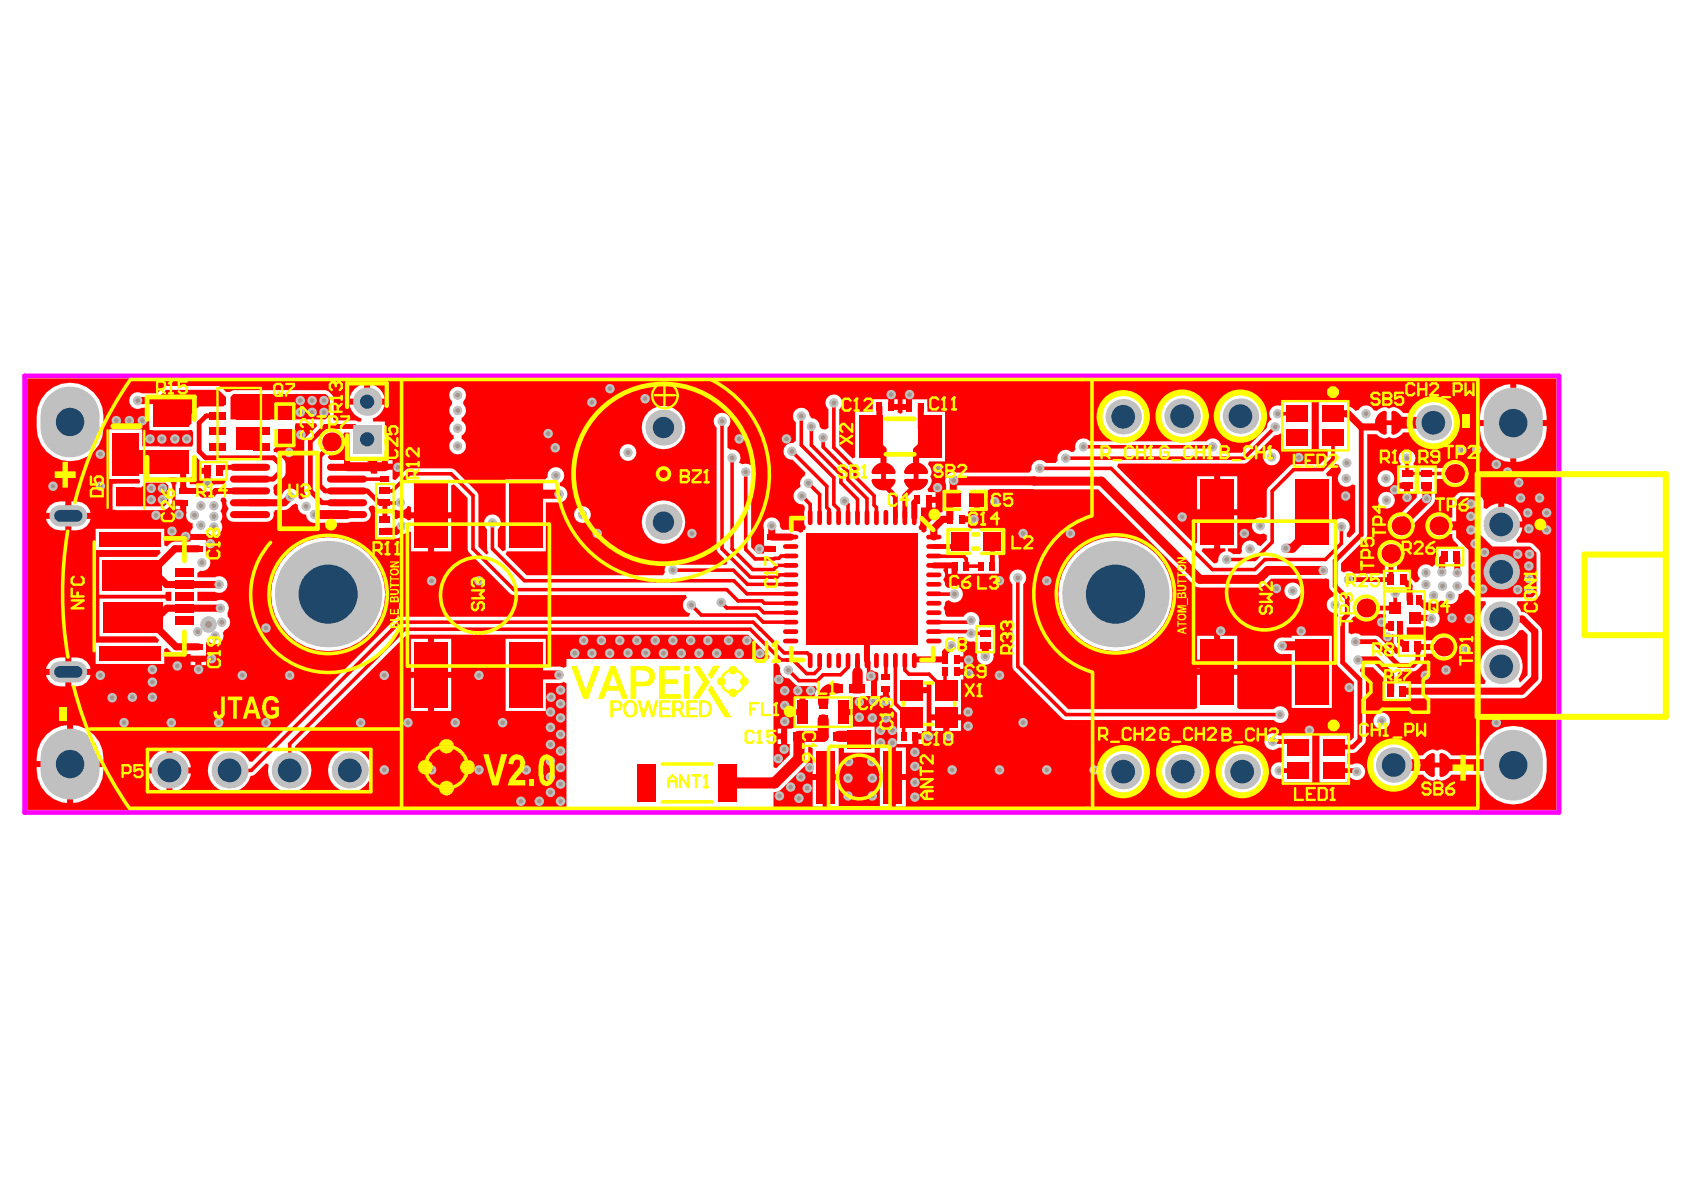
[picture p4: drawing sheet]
<svg xmlns="http://www.w3.org/2000/svg" width="297mm" height="210mm" viewBox="0 0 297 210" stroke-linecap="round" stroke-linejoin="round" font-family="sans-serif">
<path d="M4.3 66.3h270.7v77h-270.7z" fill="none" stroke="#f0f" stroke-width=".83"/>
<g fill="#a6968d">
<circle cx="271.6" cy="87.8" r=".42"/>
<circle cx="272.8" cy="90.5" r=".42"/>
<circle cx="272.8" cy="93.5" r=".42"/>
<circle cx="269.7" cy="93.3" r=".42"/>
<circle cx="263.9" cy="81.9" r=".42"/>
<circle cx="263.9" cy="127.5" r=".42"/>
<circle cx="251.4" cy="119.1" r=".42"/>
<circle cx="193" cy="135.8" r=".42"/>
<circle cx="188.8" cy="94.1" r=".42"/>
<circle cx="184.6" cy="102.4" r=".42"/>
<circle cx="184.6" cy="135.8" r=".42"/>
<circle cx="180.5" cy="94.1" r=".42"/>
<circle cx="176.3" cy="102.4" r=".42"/>
<circle cx="176.3" cy="119.1" r=".42"/>
<circle cx="180.5" cy="127.5" r=".42"/>
<circle cx="176.3" cy="135.8" r=".42"/>
<circle cx="167.9" cy="135.8" r=".42"/>
<circle cx="138.7" cy="77.4" r=".42"/>
<circle cx="130.4" cy="77.4" r=".42"/>
<circle cx="122" cy="94.1" r=".42"/>
<circle cx="105.3" cy="94.1" r=".42"/>
<circle cx="92.8" cy="135.8" r=".42"/>
<circle cx="84.5" cy="102.4" r=".42"/>
<circle cx="84.5" cy="119.1" r=".42"/>
<circle cx="88.7" cy="127.5" r=".42"/>
<circle cx="84.5" cy="135.8" r=".42"/>
<circle cx="76.1" cy="102.4" r=".42"/>
<circle cx="80.3" cy="127.5" r=".42"/>
<circle cx="76.1" cy="135.8" r=".42"/>
<circle cx="67.8" cy="119.1" r=".42"/>
<circle cx="72" cy="127.5" r=".42"/>
<circle cx="67.8" cy="135.8" r=".42"/>
<circle cx="63.6" cy="127.5" r=".42"/>
<circle cx="51.1" cy="119.1" r=".42"/>
<circle cx="46.9" cy="110.8" r=".42"/>
<circle cx="42.7" cy="119.1" r=".42"/>
<circle cx="46.9" cy="127.5" r=".42"/>
<circle cx="38.6" cy="127.5" r=".42"/>
<circle cx="30.2" cy="127.5" r=".42"/>
<circle cx="17.7" cy="85.8" r=".42"/>
<circle cx="17.7" cy="119.1" r=".42"/>
<circle cx="21.9" cy="127.5" r=".42"/>
<circle cx="9.4" cy="85.8" r=".42"/>
<circle cx="91.9" cy="141.3" r=".42"/>
<circle cx="95.1" cy="141.3" r=".42"/>
<circle cx="97.1" cy="139.8" r=".42"/>
<circle cx="97.1" cy="137.1" r=".42"/>
<circle cx="97.1" cy="134.2" r=".42"/>
<circle cx="97.1" cy="131.3" r=".42"/>
<circle cx="97.1" cy="128.3" r=".42"/>
<circle cx="97.1" cy="125.6" r=".42"/>
<circle cx="97.2" cy="123" r=".42"/>
<circle cx="98.9" cy="141.3" r=".42"/>
<circle cx="98.9" cy="138.3" r=".42"/>
<circle cx="98.9" cy="135.4" r=".42"/>
<circle cx="98.9" cy="132.5" r=".42"/>
<circle cx="98.9" cy="129.6" r=".42"/>
<circle cx="98.9" cy="126.6" r=".42"/>
<circle cx="98.9" cy="124.1" r=".42"/>
<circle cx="98.9" cy="121.7" r=".42"/>
<circle cx="252.5" cy="109.1" r=".42"/>
<circle cx="252.9" cy="105.1" r=".42"/>
<circle cx="219.5" cy="94.1" r=".42"/>
<circle cx="208.5" cy="91.2" r=".42"/>
<circle cx="244.7" cy="112.3" r=".42"/>
<circle cx="243.7" cy="109.7" r=".42"/>
<circle cx="255.1" cy="118.2" r=".42"/>
<circle cx="258.6" cy="114.5" r=".42"/>
<circle cx="259.1" cy="109.1" r=".42"/>
<circle cx="256.1" cy="109" r=".42"/>
<circle cx="216.4" cy="98.7" r=".42"/>
<circle cx="222.3" cy="92.7" r=".42"/>
<circle cx="226.8" cy="96.7" r=".42"/>
<circle cx="233.4" cy="100.6" r=".42"/>
<circle cx="237.9" cy="102.2" r=".42"/>
<circle cx="239.1" cy="113.2" r=".42"/>
<circle cx="254.4" cy="103.4" r=".42"/>
<circle cx="255.8" cy="105.1" r=".42"/>
<circle cx="260.3" cy="102" r=".42"/>
<circle cx="257" cy="101" r=".42"/>
<circle cx="257" cy="103.4" r=".42"/>
<circle cx="260.3" cy="99.8" r=".42"/>
<circle cx="251.5" cy="103.1" r=".42"/>
<circle cx="246.1" cy="104.6" r=".42"/>
<circle cx="248.2" cy="87.7" r=".42"/>
<circle cx="246" cy="86.4" r=".42"/>
<circle cx="248.2" cy="80.8" r=".42"/>
<circle cx="251.6" cy="88" r=".42"/>
<circle cx="261.9" cy="97.4" r=".42"/>
<circle cx="251.5" cy="101" r=".42"/>
<circle cx="267.7" cy="104" r=".42"/>
<circle cx="269.7" cy="104" r=".42"/>
<circle cx="269.8" cy="97.8" r=".42"/>
<circle cx="267.7" cy="97.8" r=".42"/>
<circle cx="260.2" cy="95.9" r=".42"/>
<circle cx="259.5" cy="93.5" r=".42"/>
<circle cx="259.5" cy="91.1" r=".42"/>
<circle cx="259.5" cy="88.9" r=".42"/>
<circle cx="269.7" cy="102" r=".42"/>
<circle cx="269.7" cy="99.8" r=".42"/>
<circle cx="257.9" cy="79.4" r=".42"/>
<circle cx="265.9" cy="83.3" r=".42"/>
<circle cx="268.2" cy="87.8" r=".42"/>
<circle cx="267.9" cy="85.1" r=".42"/>
<circle cx="260.5" cy="79.3" r=".42"/>
<circle cx="269.5" cy="90.5" r=".42"/>
<circle cx="254.3" cy="100.9" r=".42"/>
<circle cx="239.5" cy="116.4" r=".42"/>
<circle cx="243.7" cy="127.2" r=".42"/>
<circle cx="225.2" cy="103.8" r=".42"/>
<circle cx="228" cy="104.2" r=".42"/>
<circle cx="229.5" cy="111.3" r=".42"/>
<circle cx="171.3" cy="111.7" r=".42"/>
<circle cx="179.5" cy="101.9" r=".42"/>
<circle cx="235.5" cy="106.7" r=".42"/>
<circle cx="215.3" cy="111.3" r=".42"/>
<circle cx="226.2" cy="113.9" r=".42"/>
<circle cx="224.5" cy="130.8" r=".42"/>
<circle cx="225.6" cy="135.9" r=".42"/>
<circle cx="239.3" cy="136.1" r=".42"/>
<circle cx="131.5" cy="83.3" r=".42"/>
<circle cx="191.1" cy="78.8" r=".42"/>
<circle cx="188" cy="80.8" r=".42"/>
<circle cx="183.4" cy="82.6" r=".42"/>
<circle cx="127.4" cy="74.3" r=".42"/>
<circle cx="129.1" cy="80.8" r=".42"/>
<circle cx="139.7" cy="79.6" r=".42"/>
<circle cx="141.3" cy="73.4" r=".42"/>
<circle cx="145.2" cy="77.2" r=".42"/>
<circle cx="143.1" cy="75.2" r=".42"/>
<circle cx="147.1" cy="71.1" r=".42"/>
<circle cx="165.4" cy="82.6" r=".42"/>
<circle cx="168.2" cy="84.7" r=".42"/>
<circle cx="149" cy="88.4" r=".42"/>
<circle cx="142.6" cy="85.2" r=".42"/>
<circle cx="141.4" cy="87.5" r=".42"/>
<circle cx="231" cy="128.8" r=".42"/>
<circle cx="80.7" cy="78.7" r=".42"/>
<circle cx="80.7" cy="75.5" r=".42"/>
<circle cx="86.9" cy="92.2" r=".42"/>
<circle cx="80.7" cy="69.7" r=".42"/>
<circle cx="80.7" cy="72.4" r=".42"/>
<circle cx="57.1" cy="72.7" r=".42"/>
<circle cx="98.6" cy="87.2" r=".42"/>
<circle cx="38.6" cy="103.1" r=".42"/>
<circle cx="38.9" cy="107.3" r=".42"/>
<circle cx="168.4" cy="104.8" r=".42"/>
<circle cx="173.8" cy="115.8" r=".42"/>
<circle cx="171.3" cy="109.4" r=".42"/>
<circle cx="160.4" cy="69.6" r=".42"/>
<circle cx="157.2" cy="69.6" r=".42"/>
<circle cx="165.4" cy="86" r=".42"/>
<circle cx="175.5" cy="88.5" r=".42"/>
<circle cx="171.8" cy="91.6" r=".42"/>
<circle cx="170.9" cy="118.8" r=".42"/>
<circle cx="170.9" cy="116.4" r=".42"/>
<circle cx="167.8" cy="113.9" r=".42"/>
<circle cx="133.9" cy="96.8" r=".42"/>
<circle cx="136.1" cy="92.7" r=".42"/>
<circle cx="102.7" cy="90.8" r=".42"/>
<circle cx="27.5" cy="90.9" r=".42"/>
<circle cx="30.3" cy="93.7" r=".42"/>
<circle cx="34.3" cy="90.9" r=".42"/>
<circle cx="35.4" cy="89.2" r=".42"/>
<circle cx="35.4" cy="92.6" r=".42"/>
<circle cx="37.7" cy="93" r=".42"/>
<circle cx="37.7" cy="91.1" r=".42"/>
<circle cx="37.7" cy="89.2" r=".42"/>
<circle cx="70.8" cy="92.7" r=".42"/>
<circle cx="131.7" cy="113" r=".42"/>
<circle cx="128.5" cy="113" r=".42"/>
<circle cx="124.9" cy="113" r=".42"/>
<circle cx="121.8" cy="113" r=".42"/>
<circle cx="118.7" cy="113" r=".42"/>
<circle cx="115.6" cy="113" r=".42"/>
<circle cx="112.3" cy="113" r=".42"/>
<circle cx="109.3" cy="113" r=".42"/>
<circle cx="106.1" cy="113" r=".42"/>
<circle cx="102.9" cy="113" r=".42"/>
<circle cx="137.4" cy="119.9" r=".42"/>
<circle cx="134" cy="115.2" r=".42"/>
<circle cx="130.4" cy="115.3" r=".42"/>
<circle cx="126.4" cy="115.2" r=".42"/>
<circle cx="123.3" cy="115.2" r=".42"/>
<circle cx="120.2" cy="115.2" r=".42"/>
<circle cx="117" cy="115.2" r=".42"/>
<circle cx="113.9" cy="115.2" r=".42"/>
<circle cx="110.8" cy="115.2" r=".42"/>
<circle cx="107.5" cy="115.2" r=".42"/>
<circle cx="104.4" cy="115.2" r=".42"/>
<circle cx="101.4" cy="115.2" r=".42"/>
<circle cx="121.9" cy="106.7" r=".42"/>
<circle cx="110.8" cy="79.8" r=".42"/>
<circle cx="118.7" cy="100.6" r=".42"/>
<circle cx="127.2" cy="106.3" r=".42"/>
<circle cx="153.8" cy="134.3" r=".42"/>
<circle cx="153.9" cy="137.3" r=".42"/>
<circle cx="153.9" cy="140.4" r=".42"/>
<circle cx="149.6" cy="140.4" r=".42"/>
<circle cx="149.6" cy="137.3" r=".42"/>
<circle cx="149.7" cy="134.3" r=".42"/>
<circle cx="161.4" cy="140.6" r=".42"/>
<circle cx="143" cy="121.8" r=".42"/>
<circle cx="153.7" cy="119.2" r=".42"/>
<circle cx="140.7" cy="121.8" r=".42"/>
<circle cx="138.4" cy="121.8" r=".42"/>
<circle cx="138.4" cy="124.4" r=".42"/>
<circle cx="138.4" cy="127.3" r=".42"/>
<circle cx="170.8" cy="128.1" r=".42"/>
<circle cx="170.8" cy="125.6" r=".42"/>
<circle cx="167.3" cy="129.9" r=".42"/>
<circle cx="163.8" cy="129.9" r=".42"/>
<circle cx="161.4" cy="138" r=".42"/>
<circle cx="161.4" cy="135.2" r=".42"/>
<circle cx="161.4" cy="132.7" r=".42"/>
<circle cx="140.9" cy="140.8" r=".42"/>
<circle cx="142.4" cy="139" r=".42"/>
<circle cx="142.8" cy="135.4" r=".42"/>
<circle cx="141.2" cy="137.1" r=".42"/>
<circle cx="139.5" cy="138.8" r=".42"/>
<circle cx="137.5" cy="140.4" r=".42"/>
<circle cx="137.3" cy="133.8" r=".42"/>
<circle cx="138.3" cy="132.2" r=".42"/>
<circle cx="157.4" cy="131" r=".42"/>
<circle cx="157.4" cy="128.8" r=".42"/>
<circle cx="156.3" cy="126.6" r=".42"/>
<circle cx="156.2" cy="123.7" r=".42"/>
<circle cx="154.1" cy="123.7" r=".42"/>
<circle cx="155.3" cy="131" r=".42"/>
<circle cx="155.3" cy="128.8" r=".42"/>
<circle cx="153.9" cy="126.6" r=".42"/>
<circle cx="151.6" cy="126.5" r=".42"/>
<circle cx="151.6" cy="123.8" r=".42"/>
<circle cx="139" cy="118.2" r=".42"/>
<circle cx="144.6" cy="111.4" r=".69"/>
<circle cx="144.6" cy="106.4" r=".69"/>
<circle cx="144.6" cy="101.4" r=".69"/>
<circle cx="144.6" cy="96.4" r=".69"/>
<circle cx="149.6" cy="111.4" r=".69"/>
<circle cx="149.6" cy="106.4" r=".69"/>
<circle cx="149.6" cy="101.4" r=".69"/>
<circle cx="149.6" cy="96.4" r=".69"/>
<circle cx="154.6" cy="111.4" r=".69"/>
<circle cx="154.6" cy="106.4" r=".69"/>
<circle cx="154.6" cy="101.4" r=".69"/>
<circle cx="154.6" cy="96.4" r=".69"/>
<circle cx="159.6" cy="111.4" r=".69"/>
<circle cx="159.6" cy="106.4" r=".69"/>
<circle cx="159.6" cy="101.4" r=".69"/>
<circle cx="159.6" cy="96.4" r=".69"/>
<circle cx="98.6" cy="119" r=".42"/>
<circle cx="98" cy="83.9" r=".42"/>
<circle cx="97.9" cy="79" r=".42"/>
<circle cx="96.7" cy="76.5" r=".42"/>
<circle cx="107.6" cy="68.6" r=".42"/>
<circle cx="104.4" cy="71" r=".42"/>
<circle cx="113.8" cy="70.3" r=".42"/>
<circle cx="70.6" cy="88.6" r=".42"/>
<circle cx="55.5" cy="90.8" r=".42"/>
<circle cx="54" cy="89.3" r=".42"/>
<circle cx="55.1" cy="72.7" r=".42"/>
<circle cx="37.3" cy="116.2" r=".42"/>
<circle cx="37.1" cy="95.9" r=".42"/>
<circle cx="32.7" cy="94.6" r=".42"/>
<circle cx="31.6" cy="90.8" r=".42"/>
<circle cx="25.1" cy="74.2" r=".42"/>
<circle cx="22.8" cy="74.2" r=".42"/>
<circle cx="20.5" cy="74.2" r=".42"/>
<circle cx="26.5" cy="77.4" r=".42"/>
<circle cx="28.6" cy="77.4" r=".42"/>
<circle cx="30.8" cy="77.4" r=".42"/>
<circle cx="32.9" cy="77.4" r=".42"/>
<circle cx="51" cy="79.8" r=".42"/>
<circle cx="53.1" cy="76.7" r=".42"/>
<circle cx="24.3" cy="70.7" r=".42"/>
<circle cx="51.2" cy="87.6" r=".42"/>
<circle cx="70.2" cy="82.4" r=".42"/>
<circle cx="36.6" cy="85.2" r=".42"/>
<circle cx="57.1" cy="70.7" r=".42"/>
<circle cx="55.1" cy="70.7" r=".42"/>
<circle cx="53" cy="70.7" r=".42"/>
<circle cx="53" cy="72.7" r=".42"/>
<circle cx="28.7" cy="88.1" r=".42"/>
<circle cx="28.7" cy="86.1" r=".42"/>
<circle cx="26.7" cy="86.1" r=".42"/>
<circle cx="26.7" cy="88.1" r=".42"/>
<circle cx="17.7" cy="80.1" r=".42"/>
<circle cx="26.9" cy="123" r=".42"/>
<circle cx="23.3" cy="123" r=".42"/>
<circle cx="19.8" cy="123.1" r=".42"/>
<circle cx="26.9" cy="120.3" r=".42"/>
<circle cx="26.9" cy="118.1" r=".42"/>
<circle cx="31.3" cy="117.5" r=".42"/>
<circle cx="34.9" cy="111.4" r=".42"/>
<circle cx="38" cy="112.2" r=".42"/>
<circle cx="39.1" cy="109.8" r=".42"/>
<circle cx="261.5" cy="103.9" r=".42"/>
<circle cx="236.6" cy="92.9" r=".42"/>
<circle cx="213.9" cy="78.8" r=".42"/>
<circle cx="241" cy="73" r=".42"/>
<circle cx="224.9" cy="75.3" r=".42"/>
<circle cx="225.8" cy="126" r=".42"/>
<circle cx="237.6" cy="81.7" r=".42"/>
<circle cx="228.9" cy="77" r=".42"/>
<circle cx="237.5" cy="84.4" r=".42"/>
<circle cx="224.3" cy="80.6" r=".42"/>
<circle cx="244.6" cy="88.2" r=".42"/>
<circle cx="238" cy="121.3" r=".42"/>
<circle cx="220.5" cy="96.8" r=".42"/>
<circle cx="225.4" cy="73" r=".42"/>
<circle cx="244.5" cy="84.4" r=".42"/>
<circle cx="237.3" cy="87.5" r=".42"/>
<circle cx="229.1" cy="80.7" r=".42"/>
<circle cx="35" cy="118.1" r=".42"/>
<circle cx="36.8" cy="110.2" r=".63"/>
<circle cx="35.6" cy="99.2" r=".42"/>
</g>
<g fill="#f00">
<path d="M159.8 82.5a2.14 2.14 0 0 1 2.2-.9 2.14 2.14 0 0 1 1.7 1.7l-.3 .3h-3.6l-.3-.3z"/>
<path d="M159.6 84.6l.2-.1h3.6l.3 .3a2.15 2.15 0 0 1-2.1 1.7 2.15 2.15 0 0 1-2.1-1.7z"/>
<path d="M243.1 73.2a1.38 1.38 0 0 1 1.4-.6l.1 .2v3.6l-.3 .3a2.17 2.17 0 0 1-1.2-3.5z"/>
<path d="M245.4 72.8l.4-.3a2.15 2.15 0 0 1 1.6 2 2.15 2.15 0 0 1-1.6 2.2l-.4-.3z"/>
<path d="M251.6 133.6a1.37 1.37 0 0 1 1.3-.7l.2 .3v3.5l-.3 .4a2.17 2.17 0 0 1-1.2-3.5z"/>
<path d="M253.9 133.1l.3-.3a2.15 2.15 0 0 1 1.7 2.1 2.15 2.15 0 0 1-1.6 2.1l-.4-.3z"/>
<path d="M23.5 79.4h4.6v4.2h-4.6z"/>
<path d="M233.9 83.5l1.7-1.7 .5 .2 .1 .2a1.04 1.04 0 0 1-.1 1.6 1.49 1.49 0 0 0 .5 1.8 1.49 1.49 0 0 0 1.9-.2l.5 .2v8.2l-1 1-.4-.2v-.6a1.47 1.47 0 0 0 0-2.2 1.47 1.47 0 0 0-2.1 .2l-.6-.2v-7.8h-.8z"/>
<path d="M154.1 82.5a2.14 2.14 0 0 1 2.1-.9 2.14 2.14 0 0 1 1.7 1.7l-.3 .3h-3.6l-.3-.3z"/>
<path d="M153.8 84.6l.2-.1h3.6l.4 .3a2.15 2.15 0 0 1-2.1 1.7 2.15 2.15 0 0 1-2.1-1.7z"/>
<path d="M20.5 86h4.4l.9-.9h3.4l.5 .6v2.9l-.7 .7h-8.5z"/>
<path d="M40.7 70l.5-.5h16.3l.7 .7v3l-.8 .8h-16.7z"/>
<path d="M256.8 88.3l.9-.8h2.5l.8 .9v5.8l2.2 2.2h6.7l1.1 1.1v7.1l-.7 .8h-9.1l-2.2-2.2v-6.2l-2.2-2.2z"/>
<path d="M238.6 108.8l.6-.1a2.27 2.27 0 0 0 3.8-.4h1.4v.6l-.2 .1v.9h1.1v1.1h-1.1v.9h1.6a2.3 2.3 0 0 0 1 2.7v.5l-.6 .3-3.2-3.2-2.9-.1a1.41 1.41 0 0 0-1.7-.2l-.5-.3v-1.8z"/>
<path d="M251.4 106.4l.5-.2a1.42 1.42 0 0 0 2.1-.2h.6a1.45 1.45 0 0 0 1.8 .4 1.45 1.45 0 0 0 .8-1.6h.4l.7-.7 .6-.1 1.8 1.8 .5 .2h.8l.1 .6a3.8 3.8 0 0 0 .4 5.6 3.8 3.8 0 0 0 5.5-1l.6-.1 .8 .8v7.2l-1.2 1.3-.3-.7a3.8 3.8 0 0 0-.7-5.1 3.8 3.8 0 0 0-5.2 .4 3.8 3.8 0 0 0 .1 5.1l-.2 .5h-13.3v-.2h-2l-.1-1.5 .5-.5h2.3a2.47 2.47 0 0 0 1.9-2.8h.1v-.3h1.4a2.32 2.32 0 0 0 3.5 .6 2.32 2.32 0 0 0 0-3.5 2.32 2.32 0 0 0-3.5 .5h-1.4v-.3h-3.2v-1.9h3.1l.6-.3a1.48 1.48 0 0 0 2.2-1.2 1.48 1.48 0 0 0-2.1-1.5l-.5-.3z"/>
<path d="M27 71.1l2.3-2.3h9.3l1.2 1.2v1.3l-.4 .4h-4.3l-1.3 1.3v1.7l-.6 .5h-6.2z"/>
<path d="M49.7 77h.6v-.5h1.7v-1.4l.2-.4h3.5l.2 .4-2.1 2.3-.1 9.2 .3 .7-.2 .6-.7 .2-.4-.3a1.46 1.46 0 0 0-1.2-1.6 1.46 1.46 0 0 0-1.7 1l-.2 .2h-1l-.4-.5v-.9l.2-.5a3.1 3.1 0 0 0 2.1-2.9 3.1 3.1 0 0 0-2.2-2.9l-.1-.4 .4-.4h1.1zM50.8 77.5v1.4h1.2v-1.4z"/>
<path d="M136.4 117.1l.5-.2a1.06 1.06 0 0 1 .7 1.3 1.46 1.46 0 0 0 1.6 1.5l1.4 1.2 3.2 .1 .3 .5-.4 .8-.1 .8h-.5v-.2h-1v2.7h-.6v.6h-1.5v2.1l-.5 .2h-.7v2.7h.5v1.9l-2.4 2.4-.5-.2zM140 122.9v2.2h1v-2.2zM137.2 128.5v.9h.6v-.9zM137.2 130.4v.8h.6v-.8z"/>
<path d="M33.9 80.6l.4-.2a1.89 1.89 0 0 1 1.1 2.1h1.2v.6h.5v1.5h2.5l.2 .4-.3 .4-1.9 .1-.7 .6h-.6l-.7-.6-.5-.1h-1.6v-1.2h.4zM35.4 83.6v1h.7v-1z"/>
<path d="M4.8 66.8h269.7v76.1h-138.1v-3.2l.9-.1 .5-.3 4.3-4.3 .3-.5 .2-.7v-2l.3-.1 .4 .3v4.5h4.6v-4.7l.4-.3h.6v1.3h5.4v-4.6h-3.9v-2.1h-1.5v-1h1.5v-1.9l.2-.2h1.1l.7-.2h1.2v-2.7h-.8l.1-1.5 .9-.4 1.1 .6v1.3h-.2v2.7l1-.1v-1.2h1.1v1.2h.2v1.8l1.2 1.3v5.4h2.7v-1.3h.6v-.5h1.1v-.5h.9v-6.6h-2.6v-1.1h2.6v-.6l.4-.2 .4 .3v5.3h5.2v-6.1h.4v-.9h-1.1v-1h1.1v-1.2h-1.1v-1h1.1v-.8h-.4l-.3-.4a1.75 1.75 0 0 0-.3-1.7l.2-.5h.9l.2 .4 .5 .3 .6 .1 .4-.1 .4 .2 .2 .2v1.5a2.76 2.76 0 0 0 .4 1.8 1.47 1.47 0 0 0 1.8 .3 1.47 1.47 0 0 0 .7-1.6l.1-5h-2.4l-.2-.4a1.51 1.51 0 0 0-.7-2 1.51 1.51 0 0 0-2 .7h-3l-.3-.5-.1-.6-.2-.5 .3-.9 .1-.2 .5-.2a1.48 1.48 0 0 0 2.1 0 1.48 1.48 0 0 0 .1-2.1 1.48 1.48 0 0 0-2.1-.1l-.4-.1-.3-.4-.3-1a1.06 1.06 0 0 0 0-1.6l.3-.8 .5 .1v1.3h.6v-1.3h1.1v1.3h7.3l-.1-3.4h1v-4.6h-5.9l-.4-.2v-.9h-1.2v-1h1.2v-.9l.4-.2h.6v-1.7h.5v-.6h1.9v-1.2l.4-.2h19.1l16.9 16.9 .5 .3 .5 .1h10.4l.6-.1 .5-.3 1.1-1.1h9.2l.5-.1 .5 .2 .1 1.6 .8 .9-.2 .5a1.46 1.46 0 0 0-1.1 1.8 1.46 1.46 0 0 0 1.8 1.1l.3 .5-.4 .7 .1 7.9 3 3.1v9.8l-.5 .5-.6-.1v-.8h-5v8.3h5v-.7l.6-.1a1.48 1.48 0 0 0 2 .1 1.48 1.48 0 0 0 .2-2 1.48 1.48 0 0 0-1.9-.4h-.9v-2.1l1.3-.1a3.5 3.5 0 0 0 1.9-2.2v-10.6l-.3-.8-.7-.7 .1-.6 .2-.1h1.9l1.9 1.9 .1 3.8h4.5v-.2h19.8l.5-.1 .4-.3 2.3-2.3 .3-.4 .1-.5v-8.2l-.1-.5-2.5-2.6-.4-.3-.7-.1-.2-.6-.6-.7 .1-.6h2.7l.5-.2 .7-.7 .2-.5v-7.1l-.2-.4-1.1-1.2-.5-.2h-2.3l-.2-.5a3.5 3.5 0 0 0 1.1-2.2h-3.7v-.5h-.5v-3.7l-1.4 .4-.7 .6-.5-.2a2.22 2.22 0 0 0-1.5-2.7l-2.5-.1-.5 .2-.8 .8-.2 .5v3h-.6l-.1-.2a2.33 2.33 0 0 0-3.4 0 2.33 2.33 0 0 0 .2 3.4 2.33 2.33 0 0 0 3.3-.3h.6v.6l.2 .5 .8 .9-.2 .4h-3.5v1.1l-.2 .4-.1 .5v1l-.5 .4a1.52 1.52 0 0 0-2.2-.1 1.52 1.52 0 0 0 0 2.2l-.4 .5-.5 .1-.9-.9v-1.1h-2.3v-1a2.32 2.32 0 0 0 .7-3.5 2.32 2.32 0 0 0-3.6 0 2.32 2.32 0 0 0 .8 3.5v1h-.2v.5h-5.2a1.4 1.4 0 0 0-1.8-.2l-.5-.3v-1.4l4.3-4.3 .3-.7v-17.7h1.6l.6 .5 .9 .3 .7-.3 .8 .2 .9-.3 .8-.7h2a3.8 3.8 0 0 0 5.7 1.2 3.8 3.8 0 0 0 0-5.9 3.8 3.8 0 0 0-5.7 1.3h-2l-.9-.8-.8-.3-.8 .3-.5-.3h-.5l-1.1 .7-.6-.2a1.46 1.46 0 0 0-1.3-.8 1.46 1.46 0 0 0-1.4 .8l-.5 .2-.8-.7-.5-.1-.2-.8h-5v8.3h1.6v1.3l-1.4 1.4h-4.6l-.7 .3-4 4.1-.1 4.8-.5 .3a1.48 1.48 0 0 0-2.1 1.3 1.48 1.48 0 0 0 2.1 1.4l.5 .3v.8l-1 1.1-.6-.2a1.47 1.47 0 0 0-1.9-.7 1.47 1.47 0 0 0-.8 1.8l-.3 .5h-1.3l-.6-.4-.3-.1v-.5h1.6v-5.8h-3v5.8h.9v.5a1.4 1.4 0 0 0-1.2 1.7l-.3 .4-.5 .1-2.2-2.2 .2-.5h2.1v-5.8h-3.1v4.8l-.4 .2-13.7-13.6 .2-.5 22.6-.1 5-4.9 .7-.1 .3-.2 .6 .2v2.5h5v-8.3h-5v.4l-.6 .3-.4-.1a1.48 1.48 0 0 0-1.4 .9 1.48 1.48 0 0 0 .3 1.6 1.39 1.39 0 0 0-.8 1.4l-4.5 4.5h-3.4l-.3-.6a1.47 1.47 0 0 0-.6-1.8 1.47 1.47 0 0 0-1.9 .3h-20.6a1.47 1.47 0 0 0-1.8-.3 1.47 1.47 0 0 0-.7 1.7l-.3 .5h-.4l-.4-.3a1.46 1.46 0 0 0-1.6 .3 1.46 1.46 0 0 0-.4 1.4l-.4 .6h-1.7a1.46 1.46 0 0 0-1.7-.4 1.46 1.46 0 0 0-.9 1.5l-.3 .6h-12.8a1.53 1.53 0 0 0-1.7 .4 1.53 1.53 0 0 0-.2 1.7v1h-.6v3.8l-.5 .1-.4 .3-1.6 1.6-.3 .4-.1 .9-.4 .4-.5-.2v-.3h-.3l-.2-.5 .3-.4 .1-1.3v-1.8h.9v-1.3h.6v-.6h1.1v-.8h-1.2l-.2-.4v-.1l.6-.8 .2-.7-.3-.8 .2-.5v-.5l-.6-1.2 .2-.4h2.8v-8.8h-3.1v-2.2h-2.7v1.4h-.6v.5h-1.1v.5l-.3 .2-.6-.3v-.4h-1.1v-.5h-.5v-1.4h-2.7l-.1 2.2h-3.1v8.1l-.4 .2-2.4-2.3v-6.4a1.48 1.48 0 0 0 .2-2.2 1.48 1.48 0 0 0-2.2 0 1.48 1.48 0 0 0 .1 2.2v3.3l-.5 .3-.6-.1-.4-.5a1.49 1.49 0 0 0-1.5-1.5l-.3-.4-.1-.5a1.48 1.48 0 0 0-2.2-.6 1.48 1.48 0 0 0-.1 2.3v3.3l-.5 .4a1.47 1.47 0 0 0-1.7 1.4 1.47 1.47 0 0 0 1.6 1.5l2.3 2.3-.2 .5a1.45 1.45 0 0 0-.7 1.9l-.8 .6a1.47 1.47 0 0 0-.3 1.7 1.47 1.47 0 0 0 1.5 .9l.3 .3-.1 2.9 .3 .8-.1 .5h-.3v.3l-.6 .2-.3-.3-1.3-.2h-1.5l-.4-.6a1.47 1.47 0 0 0-1.6-1.6 1.47 1.47 0 0 0-1.3 1.8l.1 3.2h1.3v1h-1.3v.3h-1.2l-1.1-1.1v-12.1l.1-.1a1.49 1.49 0 0 0 .2-1.9 1.49 1.49 0 0 0-1.8-.5l-.6-.3a1.44 1.44 0 0 0 0-1.7 1.44 1.44 0 0 0-1.6-.6l-.5-.3v-3.6a1.48 1.48 0 0 0 .1-2.1 1.48 1.48 0 0 0-2.1 0 1.48 1.48 0 0 0 .1 2.1v21.4l.3 .7 1.6 1.6-.2 .5h-8.3a1.46 1.46 0 0 0-1.8-.3 1.46 1.46 0 0 0-.7 1.7l-.3 .5h-24.1l-3.7-3.7 .2-.5h6.9v-8.7h2.1a1.49 1.49 0 0 0 1.7-1.3 1.49 1.49 0 0 0-1.3-1.6l-.1-.5 .4-.3a1.48 1.48 0 0 0-.6-2.4 1.48 1.48 0 0 0-1.9 1.6l-.4 .4h-7v12.5l-.5 .2-.9-.8v-3.1h.1a1.48 1.48 0 0 0 0-2.1 1.48 1.48 0 0 0-2.1 0 1.48 1.48 0 0 0 .1 2.1v3.5l.3 .7-.4 .3-1.4-1.4-.1-9.3-4.4-4.4-7.7-.1-.7 .3-1.8 1.8-.5-.2v-1.6h-2.7v.7h-1l-.2-.6h-4.1v-.6h-.5v-1.3h-2.4l-.5-.5 .4-.4 .3 .1a2.29 2.29 0 0 0 2-3.5l.2-.5h.9v4.3h6.3v-6.2h-2.1l-.1-.6 .6-.2a3 3 0 0 0 1.5-2.2h-6.1a2.99 2.99 0 0 0 2.1 2.4l-.1 .6h-.6l-.6-.2h-3.6l-.2-.6 .2-.4v-3l-.2-.5-.8-.7-.4-.2h-16.3l-.6 .3h-.7l-.9-.8-.4-.2h-9.3l-.5 .2-1.1 1.1h-2.7a1.47 1.47 0 0 0-2.2 1.3 1.47 1.47 0 0 0 2.2 1.2h1.3l.1 4h7.5l.2 .4v2l-.2 .5-8.8-.1v-3h-5.9v8.8h5.3l.2 .5-.2 .3h-4.6v4.6l9.1 .1 .4-.2 .8-.7 .2-.5v-2.9l-.2-.5-.5-.5 .1-.3 .1-.2h1.2v1.3h-.1v2.7h1.3v.5h.5l.1 1.6a1.44 1.44 0 0 0 1.1 2v.7l-.3 .6h-.1v.6l3.2-.1a1.46 1.46 0 0 0 2-.1 1.46 1.46 0 0 0 .1-2 1.4 1.4 0 0 0 0-1.9 1.39 1.39 0 0 0 0-1.8l.2-.5h.6l.1 .1 .2 .4v.9l.3 .4v.3l-.3 .4a1.28 1.28 0 0 0 1.2 1.7h5.8l.5-.1a1.22 1.22 0 0 0 .7-1.4l.4-.5 2-.1 1-.9 .5-.2 .5 .3a1.43 1.43 0 0 0 1.4 1.7 1.45 1.45 0 0 0 1.7 1.4h5.5l.7-.2h2.2a1.28 1.28 0 0 0 1.2-.7 1.28 1.28 0 0 0-.3-1.4v-.3l.2-.3 .6-.2 .4 .4 .2 .4v5l3.5 .1 .4-.1 1.7-1.2 .5 .1v3.5h3v-5.9h-3v.3l-.5 .1a1.41 1.41 0 0 0-2.1-.2l-.5-.2v-1.5l.6 .1a1.54 1.54 0 0 0 2-.8l.5 .3v.9h7.1v-4.8l.5-.2 2.4 2.4v9.4l7.8 7.7 30.7 .1 .2 .5-.3 .2a1.46 1.46 0 0 0-.4 1.5 1.46 1.46 0 0 0 1.2 1v.1l-.2 .5-51.4 .1-25.6 25.5-.6-.1-.1-.3a3.8 3.8 0 0 0-6-.8 3.8 3.8 0 0 0 .8 6 3.8 3.8 0 0 0 5.6-2.3l.5-.1 .3-.2 1.9-2 .5 .3a3.8 3.8 0 0 0 2.7 4.7 3.8 3.8 0 0 0 4.7-2.7 3.8 3.8 0 0 0-2.7-4.7v-.6l19.7-19.7h60.1l3.8 3.8-.2 .5h-35.6v1.3l-.5 .3-.8-.2h-2.3v-4.9h-7.1v12.7h7.1v-4.9h2.3l.8-.2 .5 .2v22.4h-95.1zM65.3 67.8v2.5h2.5a3 3 0 0 0-2.5-2.5zM62.5 68.6l-.5 .7-.3 1h2.5v-2.5l-1 .3zM157.7 70.4v.9h.6v-.9zM159.2 70.4v.9h.6v-.9zM267.5 67.8v6.3h5.3a5.9 5.9 0 0 0-5.3-6.3zM262.8 69.4a6 6 0 0 0-1.8 4.7h5.4v-6.3l-1 .1-1.4 .6zM215 73.4a3.8 3.8 0 0 0 7.6 0 3.8 3.8 0 0 0-7.6 0zM204.7 73.4a3.8 3.8 0 0 0 7.6 0 3.8 3.8 0 0 0-7.6 0zM194.3 73.5a3.8 3.8 0 0 0 7.6 0 3.8 3.8 0 0 0-7.6 0zM113.2 75.4a3.9 3.9 0 0 0 7.7 0 3.9 3.9 0 0 0-7.7 0zM79.7 68.7a1.55 1.55 0 0 0 0 2.2v.3a1.57 1.57 0 0 0 .3 2.6v.4a1.53 1.53 0 0 0 0 2.7v.4a1.5 1.5 0 0 0-.4 2.3 1.5 1.5 0 0 0 2.3 0 1.5 1.5 0 0 0-.5-2.3v-.4a1.53 1.53 0 0 0 0-2.7v-.4a1.56 1.56 0 0 0 .3-2.6v-.3a1.51 1.51 0 0 0 .1-2.2 1.51 1.51 0 0 0-2.1 0zM109.3 79.8a1.5 1.5 0 0 0 3 0 1.5 1.5 0 0 0-3 0zM8.2 69.2l-.9 1.2-.6 1.5-.2 1.5v2.1a5.9 5.9 0 0 0 5.9 5.9 5.9 5.9 0 0 0 5.9-5.9v-2.1a5.9 5.9 0 0 0-3.7-5.5 5.9 5.9 0 0 0-6.4 1.3zM267.5 75.2v6.3a5.8 5.8 0 0 0 5.3-6.3zM261 75.2a5.9 5.9 0 0 0 5.4 6.3v-6.3zM68.4 81.2v.6h.8v-.6zM66.5 81.2v.6h.9v-.6zM61.7 81.1v.8h3.6l-.3-.4-.4-.3zM222.8 80.6a1.5 1.5 0 0 0 3 0 1.5 1.5 0 0 0-3 0zM247.1 79.8a1.46 1.46 0 0 0 0 2l-.2 .5h-.2v2.8h1.5v.6h.5v1.2h1l.2 .1v.7l-2.7 2.7a2.32 2.32 0 0 0-2.4 2.4 2.32 2.32 0 0 0 2.5 2.3 2.32 2.32 0 0 0 2.1-2.8l3.3-3.3 .3-.4 .2-1.7v-2.4h1.3a2.33 2.33 0 0 0 3.6 .9 2.33 2.33 0 0 0 0-3.7 2.33 2.33 0 0 0-3.6 .9h-1.3v-.3h-3.5l-.4-.5a1.48 1.48 0 0 0-.1-2.1 1.48 1.48 0 0 0-2.1 .1zM243 84.4a1.49 1.49 0 0 0 2.9 0 1.49 1.49 0 0 0-2.9 0zM246.7 86.2v.7h1v-.7zM164.4 88.7v.8h.6v-.8zM243.1 88.2a1.49 1.49 0 0 0 2.9 0 1.49 1.49 0 0 0-2.9 0zM31 89.2v.6h.8v-.6zM215.2 84v5.8h3v-5.8zM211.1 84v5.8h3.1v-5.8zM172.9 88.8v1.2h1.3v-1.2zM12.6 88.4v2.1h3.4a2.43 2.43 0 0 0-2.5-2.1zM8.8 89.2l-.6 .8-.1 .5h3.4v-2.1h-.9l-1 .2zM265.3 88.8v3.2h3.2a3.6 3.6 0 0 0-3.2-3.2zM101.2 90.8a1.5 1.5 0 0 0 3 0 1.5 1.5 0 0 0-3 0zM12.6 91.5v2a2.77 2.77 0 0 0 3.4-2zM8.1 91.5a2.43 2.43 0 0 0 2.5 2h.9v-2zM113.2 92.1a3.9 3.9 0 0 0 7.7 0 3.9 3.9 0 0 0-7.7 0zM76.6 91.4v5.9h3v-5.9zM16.9 93.3v3.7h11.2l.2 .5-.7 .7h-10.1v6.7h11.7v-.4l.2-.1h.8v1.6h-.8l-.2-.2v-.2h-11.7v6.6h9.9l.7 .7-.2 .5h-11v3.7h12.1v-2.6l.5-.2 .7 .7 .4 .3 .5 .1h2.5v.2h2.7v-2.3l.6-.1a1.48 1.48 0 0 0 1.9 .2 1.48 1.48 0 0 0 .5-1.8l.3-.5a1.48 1.48 0 0 0 .6-2.4l-.1-.6a1.45 1.45 0 0 0-.1-1.9 1.45 1.45 0 0 0-1.8-.2h-3.4v-1.6h3.1a1.47 1.47 0 0 0 2.2-1.3 1.47 1.47 0 0 0-2.2-1.3h-3.1v-.8l.5-.3a1.47 1.47 0 0 0 1.7-1 1.47 1.47 0 0 0-.7-1.8v-2.7h-2.7v.3h-2.7l-.5 .1-.9 .8-.5-.2v-2.9zM226.5 104.2a1.5 1.5 0 0 0 3 0 1.5 1.5 0 0 0-3 0zM225.1 112.9a1.47 1.47 0 0 0-.3 1.7 1.47 1.47 0 0 0 1.6 .8h1.4v9.5h7.1v-12.7h-7.1v.3a3.4 3.4 0 0 0-2.7 .4zM186.7 104.8a10.1 10.1 0 0 0 20.1 0 10.1 10.1 0 0 0-20.1 0zM47.8 104.8a10.1 10.1 0 0 0 20.1 0 10.1 10.1 0 0 0-20.1 0zM35.5 116.7v.6h.8v-.6zM33.6 116.7v.6h.9v-.6zM215.2 112.2v5.8h3v-5.8zM211.1 112.2v5.8h3.1v-5.8zM12.6 116v2h3.4a2.43 2.43 0 0 0-2.5-2zM8.8 116.7l-.6 .8-.1 .5h3.4v-2h-.9l-1 .2zM76.6 112.7v5.8h3v-5.8zM72.5 112.7v5.8h3v-5.8zM12.6 119v2.1a2.77 2.77 0 0 0 3.4-2.1zM8.1 119a2.43 2.43 0 0 0 2.5 2.1h.9v-2.1zM76.6 119.6v5.8h3v-5.8zM72.5 119.6v5.8h3v-5.8zM178.5 100.9a1.46 1.46 0 0 0 .1 2.1v14.9l9.1 9 37 .1a1.48 1.48 0 0 0 2.1 .1 1.48 1.48 0 0 0 0-2.1 1.48 1.48 0 0 0-2.1 .1h-6l-.5-.2v-5.9h-7.1v5.9l-.4 .2h-22.3l-7.9-7.9v-14.2a1.48 1.48 0 0 0 .1-2.1 1.48 1.48 0 0 0-2.1 0zM242.2 127.2a1.5 1.5 0 0 0 3 0 1.5 1.5 0 0 0-3 0zM167.4 127.1v1.8h2.1v-1.8zM164.3 127.1v1.8h2.1v-1.8zM162 130.4v.8h.6v-.8zM243.2 132.3a3.8 3.8 0 0 0 .4 5.7 3.8 3.8 0 0 0 5.6-1.4h1.8l.9 .9 .8 .2 .8-.2 .7 .2 .7-.2 .6-.4 .5-.5h5.1a5.9 5.9 0 0 0 6.2 5.3 5.9 5.9 0 0 0 5.5-5.9v-2.1a5.9 5.9 0 0 0-5.5-5.8 5.9 5.9 0 0 0-6.2 5.1h-5.1l-.9-.8-.9-.2-.7 .2-.8-.2-.6 .1-.6 .4-.5 .5h-1.8a3.8 3.8 0 0 0-6-.9zM12.9 127.9v6.3h5.4a5.9 5.9 0 0 0-5.4-6.3zM8.2 129.6a6 6 0 0 0-1.7 4.6h5.3v-6.3l-1 .1-1.4 .6zM223.4 129.8a1.49 1.49 0 0 0 0 2 1.49 1.49 0 0 0 2.1 .1h1v2.3l-.6 .3a1.47 1.47 0 0 0-1.8 1.4 1.47 1.47 0 0 0 1.8 1.5l.6 .3v.3h5v-8.3h-6a1.48 1.48 0 0 0-2.1 .1zM30.4 132.1v3.3h3.3a3.7 3.7 0 0 0-3.3-3.3zM27.2 133.2l-.6 .8-.5 1.4h3.3v-3.3l-1.4 .5zM158 131.8v4.7h1.8v-4.7zM155.2 131.8v4.7h1.8v-4.7zM30.4 136.4v3.3a3.7 3.7 0 0 0 3.3-3.3zM26.1 136.4a3.7 3.7 0 0 0 3.3 3.3v-3.3zM57.9 135.9a3.8 3.8 0 0 0 7.6 0 3.8 3.8 0 0 0-7.6 0zM204.8 136.1a3.8 3.8 0 0 0 7.6 0 3.8 3.8 0 0 0-7.6 0zM194.3 136.1a3.8 3.8 0 0 0 7.6 0 3.8 3.8 0 0 0-7.6 0zM215.3 136.1a3.8 3.8 0 0 0 7.6 0 3.8 3.8 0 0 0-7.6 0zM12.9 135.3v6.3a5.8 5.8 0 0 0 5.4-6.3zM6.5 135.3a5.9 5.9 0 0 0 5.3 6.3v-6.3zM158 137.6v4.7h1.8v-4.7zM155.2 137.6v4.7h1.8v-4.7zM146.2 137.6v4.7h1.7v-4.7zM143.3 137.6v4.7h1.8v-4.7z"/>
</g>
<path d="M24.3 70.7h3.3M70.8 92.7l-.9 1h-2M23.3 101.6h4.5M23.4 108.9h4.4" fill="none" stroke="#f00" stroke-width="1.3"/>
<path d="M31.8 81.5l.5 .5v4.1l.5 .5h2.3l.7 .6h1.6M36.6 83.1v2.1M93 87.2l-.3 .3" fill="none" stroke="#f00" stroke-width="1.1"/>
<path d="M36.4 73.4l-1.3 1.2M57.3 78.4h1.2M57.4 75.2h5.1M59.6 75.2h.1M44.1 82.4h-4.8l-.6 .7M48.3 80.8l1 1v1.6l-1.1 1.1M56.4 80.4v5.3l.9 .9h3.9M56.8 88.7h4.4M67.9 88.7v2.9" fill="none" stroke="#f00" stroke-width=".85"/>
<path d="M61.3 82.3l-.1 .1M67.9 84.4l-.1 .1M67.9 86.6h1.3M70.6 88.6l-.1 .1h-3.6M98 83.9h.1M127.2 106.3l1 .9M137.8 116.4h1M40.5 135.9h3.8M51.1 131.2v4.7" fill="none" stroke="#f00" stroke-width=".63"/>
<circle cx="138.8" cy="116.4" r=".31" fill="#f00"/>
<g fill="none" stroke="#f00" stroke-width=".63">
<path d="M141.3 73.4v5.1M143.1 75.2v3.3M145.2 77.2v1.6M225.4 73h3.5M139.5 99.7h-2.3l-.8 .8h-3.6M139.5 98.1h-1.7l-.4 .4h-.8l-.1 .1h-3.3M142.6 85.2l2 2M142.9 88.9v2.4M145.8 89.5l.4 .4v1.4M147.1 89l.8 .8v1.5M149.6 83.2v1.4M149.6 89v2.3"/>
<path d="M150.8 82.7v1.4l3.4 3.3M154.2 89.1l.4 .4v1.8M164.7 98.1h.1M170 98.1l.5 .5v1.3l2.5-.1M223.1 98.7l-1.8 1.8M236.6 92.9v3M248.2 80.8v2.7M132.9 109.7l1.2 1.3M133.4 108.5l1.2 1.2h4.9M133.9 107.2l.8 .9h4.8M134.4 106l.4 .4h4.7M139.5 101.4h-2l-.4 .4h-4.7"/>
<path d="M142.4 115.2l.5 .5v.8M144.6 116.5v1.4l-1 .9h-1.3M145.2 119l-1 1.1h-3.3M149.6 116.5v1.2M156.3 116.5v2.9M159.6 116.5v1.7l.7 .7h3.6M164.7 104.7l.1 .1M166.7 118.5v3l.2 .2h-.2M171 111.4l.3 .3h2.2M171.3 109.4l-.3 .3M246.1 104.6h.1M157.9 124.1l2.4 2.4-.9 1v2.4"/>
<path d="M235.8 131.2l-.6 .6M239.1 135.9l.2 .2"/>
</g>
<path d="M235.1 73h2.7l2.3 2.3M136.1 92.7v1.8M164.7 93.2v1.5M167.5 88.9v2.7h-1.2M242.7 116.4l2.6 2.7" fill="none" stroke="#f00" stroke-width="1.3"/>
<path d="M151.3 118.6v2.1M145.2 123.2v.8" fill="none" stroke="#f00" stroke-width="1.8"/>
<path d="M155.8 82.6v2.9M161.6 82.6v2.9l-2 1.9M174.9 95.5l.1 .1M245.3 97.6v4.6M151.3 116.5v2.1M241 107.2v.1M246.7 117.4h2.6M225.6 135.9h3.4M235.2 135.9h3.9" fill="none" stroke="#f00" stroke-width=".85"/>
<path d="M152.9 116.5l.3 .3v2l.5 .4" fill="none" stroke="#f00" stroke-width=".64"/>
<path d="M155.1 75.4l-1.6 1.6M162.4 75.4l1.6 1.6M168.2 99.7l.2 .2M166.7 115.1v1.2M247 110.5v2.6M247.5 102.2l1.1 1.2M166.2 126.5h.7" fill="none" stroke="#f00" stroke-width="1.1"/>
<path d="M214.7 90.4l-.8 .8M231.1 92.7v.9M246.7 92.1h.9M213.3 117.1l1.4 1.4M223.6 100.6l-1.6 1.6" fill="none" stroke="#f00" stroke-width="1.6"/>
<path d="M235.5 98.9v4.5M236.8 116.8l3.1 3.1M237.6 108.5l-.8 .8M235.2 131.8h3.4" fill="none" stroke="#f00" stroke-width=".83"/>
<circle cx="248.2" cy="83.5" r=".31" fill="#f00"/>
<g fill="none" stroke="#f00" stroke-width=".85">
<path d="M35.1 74.6v5l1.2 1.2h12M36.4 73.4h2M57.4 75.2l-2.7 2.7v8.7l2.1 2.1M58.5 78.4l-2.1 2M62.5 75.2l2.3 2.3M243.6 74.6h2.8M44.1 84.5h4.1M61.2 86.6h3.6l2.1 2.1M155.8 85.5l2.1 2v3.8M159.6 87.4v3.9M169.3 95.5l-.9 .9h-3.7M175 95.6v4.2"/>
<path d="M237.9 102.2h7.4M239.1 113.2h3.4l4.2 4.2M241 107.3h5.1M250.1 114.1v2.4l-.8 .9M224.5 130.8h3.5l1 1M252.1 134.9h2.8"/>
</g>
<g fill="none" stroke="#f00" stroke-width="1.3">
<path d="M27.6 70.7l2.5 2.4M243.6 74.6l-.7 .7h-2.8M35 96.8h-4.1l-4.8 4.8M51.2 87.6l-1 1.1h-6.1M136.1 94.7h3.4M166.3 91.6l-1.6 1.6M168.2 84.8v3.5l-.7 .6M25.9 108.9l5.2 5.2h3.9M27.8 101.6l1.6 1.5h9.2M38.9 107.3h-9.5l-1.6 1.6M173.8 113.8v2M239.5 116.4h3.2"/>
<path d="M245.3 119.1v2.8M264.8 109.2h3.7l2.2 2.2v8.2l-2.3 2.3h-21M266.9 134.9v.1"/>
</g>
<g fill="none" stroke="#f00" stroke-width="1.1">
<path d="M153.5 77l2.3 2.3v3.3M155.1 71.8v3.6M162.4 71.8v3.6M164 77l-2.4 2.4v3.2M22.6 80.1v.6M30.1 81.5h1.7M44.1 86.6h-6.1l-.6 .6M161.8 88.2l-.5 .5v2.6M164.7 99.7h3.5M254.7 98.2l-.4 .4v2.3M256.9 98.2l.1 .1v2.7M152.1 103.9l.8 .8v11.8"/>
<path d="M161.6 116.3h4.9M167.8 113.9l-1.1 1.2M232.1 113.9l.7 .7M247 113.1l1 1M248.6 103.4v2.5M249.6 109h2.7l.2 .1M250.1 114.1h4.6M250.3 105.9l1.1 1.1h2.7l2 2M160.9 121.7h1.2"/>
</g>
<g fill="none" stroke="#f00" stroke-width=".63">
<path d="M127.4 74.3v22.5l5 5M139.7 79.6l6.1 6.2v3.7M141.3 78.5l5.8 5.8v4.7M143.1 78.5l5.2 5.2v1.4l3 2.9v3.3M145.2 78.8l4.4 4.4M147.1 71.1v7.8l3.7 3.8M191.1 78.8h22.8M224.9 75.3l-5.5 5.5h-31.4M235.1 77.1v3.8l-1.9 1.9h-5l-3.8 3.8v9l-3.1 3.1h-4.9M61.2 84.5h6.6M69.2 86.6l3-3h7.4l3.8 3.8v9.4l7.2 7.2h37.6l2 2h4.2M86.9 92.2v4.6l5.6 5.6h36.9l2.3 2.3h7.8"/>
<path d="M129.1 80.8v16l3.7 3.7M131.5 83.3v13.6l1.7 1.7M141.4 87.5l1.5 1.4M144.6 87.2v4.1M149 88.4l.6 .6M149.6 84.6l3.3 3.3v3.4M154.2 87.4v1.7M164.7 98.1h5.3M183.4 82.6h12.6l17.9 17.9h7.4M236.6 95.9l-2.8 2.8h-10.7M248.2 83.5h8.4M118.7 100.6h10.6l2.5 2.5h7.7"/>
<path d="M121.9 106.7l1.8 1.8h9.7M128.2 107.2h5.7M132.9 109.7h-62.4l-26.2 26.2M134.1 111l4.2 4.2h4.1M137.8 116.4l-5.5-5.4h-60.9l-20.3 20.2M138.8 116.4h1.1l2.4 2.4M139 118.2l1.9 1.9M149.6 117.7l-1.3 1.3h-3.1M157.9 116.5v7.6M163.9 118.9l2.8 2.8M164.7 109.7h6.3M164.7 111.4h6.3"/>
<path d="M164.8 104.8h3.6M173.8 111.5l-.3 .2M179.5 101.9v15.7l8.5 8.4h37.8M246.1 104.6v2.7"/>
</g>
<path d="M145.2 127v2.9h-4.3v3.9l-4.3 4.3h-8.3M147.9 129.9h3.1l.6 .6" fill="none" stroke="#f00" stroke-width="2"/>
<path d="M147.7 121.4a1.95 1.95 0 0 0-2.5 1.8M150.6 121.4h1.1" fill="none" stroke="#f00" stroke-width="1.8"/>
<path d="M55.5 90.8h5.7M61.3 82.3h6.6M93 87.2h5.6M168.2 84.8l26.1 .1 17.3 17.3h10.4M208.5 91.2h5.4M231.1 93.6l-3.2 3.1h-1.1M251.7 85.9v2.1l-4.1 4.1M253.8 92.7h4.9l.8 .8M92.7 119h5.9M208.5 117.1h4.8M223.6 100.6h9.8M226.2 113.9h5.9" fill="none" stroke="#f00" stroke-width="1.6"/>
<path d="M240.1 75.3v19l-4.6 4.6M235.5 103.4l2.1 2.1v3M236.8 109.3v7.5M239.9 119.9v10.6l-1.3 1.3" fill="none" stroke="#f00" stroke-width=".83"/>
<path d="M246.4 74.6h6.4M245.8 134.9h6.3M254.9 134.9h12" fill="none" stroke="#f00" stroke-width="2.1"/>
<path d="M244.3 72.8a1.85 1.85 0 0 0-1.4 1.8 1.85 1.85 0 0 0 1.4 1.8M245.8 72.8a1.85 1.85 0 0 1 1.4 1.8 1.85 1.85 0 0 1-1.4 1.8M154 83.3a1.86 1.86 0 0 1 1.8-1.4 1.86 1.86 0 0 1 1.8 1.4M154 84.8a1.86 1.86 0 0 0 1.8 1.4 1.86 1.86 0 0 0 1.8-1.4M159.8 83.3a1.86 1.86 0 0 1 1.8-1.4 1.86 1.86 0 0 1 1.8 1.4M159.8 84.8a1.86 1.86 0 0 0 1.8 1.4 1.86 1.86 0 0 0 1.8-1.4M252.7 133.1a1.85 1.85 0 0 0-1.3 1.8 1.85 1.85 0 0 0 1.3 1.8M254.2 133.1a1.85 1.85 0 0 1 1.4 1.8 1.85 1.85 0 0 1-1.4 1.8" fill="none" stroke="#f00" stroke-width=".64"/>
<circle cx="271.6" cy="87.8" r=".83" fill="#c0c0c0"/>
<circle cx="271.6" cy="87.8" r=".42" fill="#a6968d"/>
<circle cx="272.8" cy="90.5" r=".83" fill="#c0c0c0"/>
<circle cx="272.8" cy="90.5" r=".42" fill="#a6968d"/>
<circle cx="272.8" cy="93.5" r=".83" fill="#c0c0c0"/>
<circle cx="272.8" cy="93.5" r=".42" fill="#a6968d"/>
<circle cx="269.7" cy="93.3" r=".84" fill="#c0c0c0"/>
<circle cx="269.7" cy="93.3" r=".42" fill="#a6968d"/>
<circle cx="263.9" cy="81.9" r=".83" fill="#c0c0c0"/>
<circle cx="263.9" cy="81.9" r=".42" fill="#a6968d"/>
<circle cx="263.9" cy="127.5" r=".84" fill="#c0c0c0"/>
<circle cx="263.9" cy="127.5" r=".42" fill="#a6968d"/>
<circle cx="251.4" cy="119.1" r=".84" fill="#c0c0c0"/>
<circle cx="251.4" cy="119.1" r=".42" fill="#a6968d"/>
<circle cx="193" cy="135.8" r=".83" fill="#c0c0c0"/>
<circle cx="193" cy="135.8" r=".42" fill="#a6968d"/>
<circle cx="188.8" cy="94.1" r=".83" fill="#c0c0c0"/>
<circle cx="188.8" cy="94.1" r=".42" fill="#a6968d"/>
<circle cx="184.6" cy="102.4" r=".83" fill="#c0c0c0"/>
<circle cx="184.6" cy="102.4" r=".42" fill="#a6968d"/>
<circle cx="184.6" cy="135.8" r=".84" fill="#c0c0c0"/>
<circle cx="184.6" cy="135.8" r=".42" fill="#a6968d"/>
<circle cx="180.5" cy="94.1" r=".83" fill="#c0c0c0"/>
<circle cx="180.5" cy="94.1" r=".42" fill="#a6968d"/>
<circle cx="176.3" cy="102.4" r=".83" fill="#c0c0c0"/>
<circle cx="176.3" cy="102.4" r=".42" fill="#a6968d"/>
<circle cx="176.3" cy="119.1" r=".84" fill="#c0c0c0"/>
<circle cx="176.3" cy="119.1" r=".42" fill="#a6968d"/>
<circle cx="180.5" cy="127.5" r=".83" fill="#c0c0c0"/>
<circle cx="180.5" cy="127.5" r=".42" fill="#a6968d"/>
<circle cx="176.3" cy="135.8" r=".84" fill="#c0c0c0"/>
<circle cx="176.3" cy="135.8" r=".42" fill="#a6968d"/>
<circle cx="167.9" cy="135.8" r=".84" fill="#c0c0c0"/>
<circle cx="167.9" cy="135.8" r=".42" fill="#a6968d"/>
<circle cx="138.7" cy="77.4" r=".84" fill="#c0c0c0"/>
<circle cx="138.7" cy="77.4" r=".42" fill="#a6968d"/>
<circle cx="130.4" cy="77.4" r=".84" fill="#c0c0c0"/>
<circle cx="130.4" cy="77.4" r=".42" fill="#a6968d"/>
<circle cx="122" cy="94.1" r=".84" fill="#c0c0c0"/>
<circle cx="122" cy="94.1" r=".42" fill="#a6968d"/>
<circle cx="105.3" cy="94.1" r=".84" fill="#c0c0c0"/>
<circle cx="105.3" cy="94.1" r=".42" fill="#a6968d"/>
<circle cx="92.8" cy="135.8" r=".84" fill="#c0c0c0"/>
<circle cx="92.8" cy="135.8" r=".42" fill="#a6968d"/>
<circle cx="84.5" cy="102.4" r=".83" fill="#c0c0c0"/>
<circle cx="84.5" cy="102.4" r=".42" fill="#a6968d"/>
<circle cx="84.5" cy="119.1" r=".84" fill="#c0c0c0"/>
<circle cx="84.5" cy="119.1" r=".42" fill="#a6968d"/>
<circle cx="88.7" cy="127.5" r=".84" fill="#c0c0c0"/>
<circle cx="88.7" cy="127.5" r=".42" fill="#a6968d"/>
<circle cx="84.5" cy="135.8" r=".84" fill="#c0c0c0"/>
<circle cx="84.5" cy="135.8" r=".42" fill="#a6968d"/>
<circle cx="76.1" cy="102.4" r=".83" fill="#c0c0c0"/>
<circle cx="76.1" cy="102.4" r=".42" fill="#a6968d"/>
<circle cx="80.3" cy="127.5" r=".84" fill="#c0c0c0"/>
<circle cx="80.3" cy="127.5" r=".42" fill="#a6968d"/>
<circle cx="76.1" cy="135.8" r=".84" fill="#c0c0c0"/>
<circle cx="76.1" cy="135.8" r=".42" fill="#a6968d"/>
<circle cx="67.8" cy="119.1" r=".84" fill="#c0c0c0"/>
<circle cx="67.8" cy="119.1" r=".42" fill="#a6968d"/>
<circle cx="72" cy="127.5" r=".84" fill="#c0c0c0"/>
<circle cx="72" cy="127.5" r=".42" fill="#a6968d"/>
<circle cx="67.8" cy="135.8" r=".84" fill="#c0c0c0"/>
<circle cx="67.8" cy="135.8" r=".42" fill="#a6968d"/>
<circle cx="63.6" cy="127.5" r=".84" fill="#c0c0c0"/>
<circle cx="63.6" cy="127.5" r=".42" fill="#a6968d"/>
<circle cx="51.1" cy="119.1" r=".84" fill="#c0c0c0"/>
<circle cx="51.1" cy="119.1" r=".42" fill="#a6968d"/>
<circle cx="46.9" cy="110.8" r=".84" fill="#c0c0c0"/>
<circle cx="46.9" cy="110.8" r=".42" fill="#a6968d"/>
<circle cx="42.7" cy="119.1" r=".84" fill="#c0c0c0"/>
<circle cx="42.7" cy="119.1" r=".42" fill="#a6968d"/>
<circle cx="46.9" cy="127.5" r=".84" fill="#c0c0c0"/>
<circle cx="46.9" cy="127.5" r=".42" fill="#a6968d"/>
<circle cx="38.6" cy="127.5" r=".84" fill="#c0c0c0"/>
<circle cx="38.6" cy="127.5" r=".42" fill="#a6968d"/>
<circle cx="30.2" cy="127.5" r=".84" fill="#c0c0c0"/>
<circle cx="30.2" cy="127.5" r=".42" fill="#a6968d"/>
<circle cx="17.7" cy="85.8" r=".84" fill="#c0c0c0"/>
<circle cx="17.7" cy="85.8" r=".42" fill="#a6968d"/>
<circle cx="17.7" cy="119.1" r=".84" fill="#c0c0c0"/>
<circle cx="17.7" cy="119.1" r=".42" fill="#a6968d"/>
<circle cx="21.9" cy="127.5" r=".84" fill="#c0c0c0"/>
<circle cx="21.9" cy="127.5" r=".42" fill="#a6968d"/>
<circle cx="9.4" cy="85.8" r=".84" fill="#c0c0c0"/>
<circle cx="9.4" cy="85.8" r=".42" fill="#a6968d"/>
<circle cx="91.9" cy="141.3" r=".84" fill="#c0c0c0"/>
<circle cx="91.9" cy="141.3" r=".42" fill="#a6968d"/>
<circle cx="95.1" cy="141.3" r=".84" fill="#c0c0c0"/>
<circle cx="95.1" cy="141.3" r=".42" fill="#a6968d"/>
<circle cx="97.1" cy="139.8" r=".83" fill="#c0c0c0"/>
<circle cx="97.1" cy="139.8" r=".42" fill="#a6968d"/>
<circle cx="97.1" cy="137.1" r=".83" fill="#c0c0c0"/>
<circle cx="97.1" cy="137.1" r=".42" fill="#a6968d"/>
<circle cx="97.1" cy="134.2" r=".83" fill="#c0c0c0"/>
<circle cx="97.1" cy="134.2" r=".42" fill="#a6968d"/>
<circle cx="97.1" cy="131.3" r=".83" fill="#c0c0c0"/>
<circle cx="97.1" cy="131.3" r=".42" fill="#a6968d"/>
<circle cx="97.1" cy="128.3" r=".83" fill="#c0c0c0"/>
<circle cx="97.1" cy="128.3" r=".42" fill="#a6968d"/>
<circle cx="97.1" cy="125.6" r=".83" fill="#c0c0c0"/>
<circle cx="97.1" cy="125.6" r=".42" fill="#a6968d"/>
<circle cx="97.2" cy="123" r=".83" fill="#c0c0c0"/>
<circle cx="97.2" cy="123" r=".42" fill="#a6968d"/>
<circle cx="98.9" cy="141.3" r=".84" fill="#c0c0c0"/>
<circle cx="98.9" cy="141.3" r=".42" fill="#a6968d"/>
<circle cx="98.9" cy="138.3" r=".84" fill="#c0c0c0"/>
<circle cx="98.9" cy="138.3" r=".42" fill="#a6968d"/>
<circle cx="98.9" cy="135.4" r=".84" fill="#c0c0c0"/>
<circle cx="98.9" cy="135.4" r=".42" fill="#a6968d"/>
<circle cx="98.9" cy="132.5" r=".84" fill="#c0c0c0"/>
<circle cx="98.9" cy="132.5" r=".42" fill="#a6968d"/>
<circle cx="98.9" cy="129.6" r=".83" fill="#c0c0c0"/>
<circle cx="98.9" cy="129.6" r=".42" fill="#a6968d"/>
<circle cx="98.9" cy="126.6" r=".83" fill="#c0c0c0"/>
<circle cx="98.9" cy="126.6" r=".42" fill="#a6968d"/>
<circle cx="98.9" cy="124.1" r=".84" fill="#c0c0c0"/>
<circle cx="98.9" cy="124.1" r=".42" fill="#a6968d"/>
<circle cx="98.9" cy="121.7" r=".83" fill="#c0c0c0"/>
<circle cx="98.9" cy="121.7" r=".42" fill="#a6968d"/>
<circle cx="252.5" cy="109.1" r=".83" fill="#c0c0c0"/>
<circle cx="252.5" cy="109.1" r=".42" fill="#a6968d"/>
<circle cx="252.9" cy="105.1" r=".84" fill="#c0c0c0"/>
<circle cx="252.9" cy="105.1" r=".42" fill="#a6968d"/>
<circle cx="219.5" cy="94.1" r=".84" fill="#c0c0c0"/>
<circle cx="219.5" cy="94.1" r=".42" fill="#a6968d"/>
<circle cx="208.5" cy="91.2" r=".83" fill="#c0c0c0"/>
<circle cx="208.5" cy="91.2" r=".42" fill="#a6968d"/>
<circle cx="244.7" cy="112.3" r=".84" fill="#c0c0c0"/>
<circle cx="244.7" cy="112.3" r=".42" fill="#a6968d"/>
<circle cx="243.7" cy="109.7" r=".83" fill="#c0c0c0"/>
<circle cx="243.7" cy="109.7" r=".42" fill="#a6968d"/>
<circle cx="255.1" cy="118.2" r=".84" fill="#c0c0c0"/>
<circle cx="255.1" cy="118.2" r=".42" fill="#a6968d"/>
<circle cx="258.6" cy="114.5" r=".84" fill="#c0c0c0"/>
<circle cx="258.6" cy="114.5" r=".42" fill="#a6968d"/>
<circle cx="259.1" cy="109.1" r=".84" fill="#c0c0c0"/>
<circle cx="259.1" cy="109.1" r=".42" fill="#a6968d"/>
<circle cx="256.1" cy="109" r=".83" fill="#c0c0c0"/>
<circle cx="256.1" cy="109" r=".42" fill="#a6968d"/>
<circle cx="216.4" cy="98.7" r=".83" fill="#c0c0c0"/>
<circle cx="216.4" cy="98.7" r=".42" fill="#a6968d"/>
<circle cx="222.3" cy="92.7" r=".84" fill="#c0c0c0"/>
<circle cx="222.3" cy="92.7" r=".42" fill="#a6968d"/>
<circle cx="226.8" cy="96.7" r=".84" fill="#c0c0c0"/>
<circle cx="226.8" cy="96.7" r=".42" fill="#a6968d"/>
<circle cx="233.4" cy="100.6" r=".83" fill="#c0c0c0"/>
<circle cx="233.4" cy="100.6" r=".42" fill="#a6968d"/>
<circle cx="237.9" cy="102.2" r=".84" fill="#c0c0c0"/>
<circle cx="237.9" cy="102.2" r=".42" fill="#a6968d"/>
<circle cx="239.1" cy="113.2" r=".83" fill="#c0c0c0"/>
<circle cx="239.1" cy="113.2" r=".42" fill="#a6968d"/>
<circle cx="254.4" cy="103.4" r=".83" fill="#c0c0c0"/>
<circle cx="254.4" cy="103.4" r=".42" fill="#a6968d"/>
<circle cx="255.8" cy="105.1" r=".84" fill="#c0c0c0"/>
<circle cx="255.8" cy="105.1" r=".42" fill="#a6968d"/>
<circle cx="260.3" cy="102" r=".83" fill="#c0c0c0"/>
<circle cx="260.3" cy="102" r=".42" fill="#a6968d"/>
<circle cx="257" cy="101" r=".83" fill="#c0c0c0"/>
<circle cx="257" cy="101" r=".42" fill="#a6968d"/>
<circle cx="257" cy="103.4" r=".83" fill="#c0c0c0"/>
<circle cx="257" cy="103.4" r=".42" fill="#a6968d"/>
<circle cx="260.3" cy="99.8" r=".83" fill="#c0c0c0"/>
<circle cx="260.3" cy="99.8" r=".42" fill="#a6968d"/>
<circle cx="251.5" cy="103.1" r=".84" fill="#c0c0c0"/>
<circle cx="251.5" cy="103.1" r=".42" fill="#a6968d"/>
<circle cx="246.1" cy="104.6" r=".84" fill="#c0c0c0"/>
<circle cx="246.1" cy="104.6" r=".42" fill="#a6968d"/>
<circle cx="248.2" cy="87.7" r=".84" fill="#c0c0c0"/>
<circle cx="248.2" cy="87.7" r=".42" fill="#a6968d"/>
<circle cx="246" cy="86.4" r=".84" fill="#c0c0c0"/>
<circle cx="246" cy="86.4" r=".42" fill="#a6968d"/>
<circle cx="248.2" cy="80.8" r=".83" fill="#c0c0c0"/>
<circle cx="248.2" cy="80.8" r=".42" fill="#a6968d"/>
<circle cx="251.6" cy="88" r=".84" fill="#c0c0c0"/>
<circle cx="251.6" cy="88" r=".42" fill="#a6968d"/>
<circle cx="261.9" cy="97.4" r=".83" fill="#c0c0c0"/>
<circle cx="261.9" cy="97.4" r=".42" fill="#a6968d"/>
<circle cx="251.5" cy="101" r=".83" fill="#c0c0c0"/>
<circle cx="251.5" cy="101" r=".42" fill="#a6968d"/>
<circle cx="267.7" cy="104" r=".84" fill="#c0c0c0"/>
<circle cx="267.7" cy="104" r=".42" fill="#a6968d"/>
<circle cx="269.7" cy="104" r=".84" fill="#c0c0c0"/>
<circle cx="269.7" cy="104" r=".42" fill="#a6968d"/>
<circle cx="269.8" cy="97.8" r=".84" fill="#c0c0c0"/>
<circle cx="269.8" cy="97.8" r=".42" fill="#a6968d"/>
<circle cx="267.7" cy="97.8" r=".84" fill="#c0c0c0"/>
<circle cx="267.7" cy="97.8" r=".42" fill="#a6968d"/>
<circle cx="260.2" cy="95.9" r=".83" fill="#c0c0c0"/>
<circle cx="260.2" cy="95.9" r=".42" fill="#a6968d"/>
<circle cx="259.5" cy="93.5" r=".84" fill="#c0c0c0"/>
<circle cx="259.5" cy="93.5" r=".42" fill="#a6968d"/>
<circle cx="259.5" cy="91.1" r=".83" fill="#c0c0c0"/>
<circle cx="259.5" cy="91.1" r=".42" fill="#a6968d"/>
<circle cx="259.5" cy="88.9" r=".83" fill="#c0c0c0"/>
<circle cx="259.5" cy="88.9" r=".42" fill="#a6968d"/>
<circle cx="269.7" cy="102" r=".84" fill="#c0c0c0"/>
<circle cx="269.7" cy="102" r=".42" fill="#a6968d"/>
<circle cx="269.7" cy="99.8" r=".84" fill="#c0c0c0"/>
<circle cx="269.7" cy="99.8" r=".42" fill="#a6968d"/>
<circle cx="257.9" cy="79.4" r=".84" fill="#c0c0c0"/>
<circle cx="257.9" cy="79.4" r=".42" fill="#a6968d"/>
<circle cx="265.9" cy="83.3" r=".83" fill="#c0c0c0"/>
<circle cx="265.9" cy="83.3" r=".42" fill="#a6968d"/>
<circle cx="268.2" cy="87.8" r=".84" fill="#c0c0c0"/>
<circle cx="268.2" cy="87.8" r=".42" fill="#a6968d"/>
<circle cx="267.9" cy="85.1" r=".83" fill="#c0c0c0"/>
<circle cx="267.9" cy="85.1" r=".42" fill="#a6968d"/>
<circle cx="260.5" cy="79.3" r=".83" fill="#c0c0c0"/>
<circle cx="260.5" cy="79.3" r=".42" fill="#a6968d"/>
<circle cx="269.5" cy="90.5" r=".84" fill="#c0c0c0"/>
<circle cx="269.5" cy="90.5" r=".42" fill="#a6968d"/>
<circle cx="254.3" cy="100.9" r=".83" fill="#c0c0c0"/>
<circle cx="254.3" cy="100.9" r=".42" fill="#a6968d"/>
<circle cx="239.5" cy="116.4" r=".84" fill="#c0c0c0"/>
<circle cx="239.5" cy="116.4" r=".42" fill="#a6968d"/>
<circle cx="243.7" cy="127.2" r=".83" fill="#c0c0c0"/>
<circle cx="243.7" cy="127.2" r=".42" fill="#a6968d"/>
<circle cx="225.2" cy="103.8" r=".83" fill="#c0c0c0"/>
<circle cx="225.2" cy="103.8" r=".42" fill="#a6968d"/>
<circle cx="228" cy="104.2" r=".83" fill="#c0c0c0"/>
<circle cx="228" cy="104.2" r=".42" fill="#a6968d"/>
<circle cx="229.5" cy="111.3" r=".84" fill="#c0c0c0"/>
<circle cx="229.5" cy="111.3" r=".42" fill="#a6968d"/>
<circle cx="171.3" cy="111.7" r=".83" fill="#c0c0c0"/>
<circle cx="171.3" cy="111.7" r=".42" fill="#a6968d"/>
<circle cx="179.5" cy="101.9" r=".84" fill="#c0c0c0"/>
<circle cx="179.5" cy="101.9" r=".42" fill="#a6968d"/>
<circle cx="235.5" cy="106.7" r=".83" fill="#c0c0c0"/>
<circle cx="235.5" cy="106.7" r=".42" fill="#a6968d"/>
<circle cx="215.3" cy="111.3" r=".84" fill="#c0c0c0"/>
<circle cx="215.3" cy="111.3" r=".42" fill="#a6968d"/>
<circle cx="226.2" cy="113.9" r=".83" fill="#c0c0c0"/>
<circle cx="226.2" cy="113.9" r=".42" fill="#a6968d"/>
<circle cx="224.5" cy="130.8" r=".83" fill="#c0c0c0"/>
<circle cx="224.5" cy="130.8" r=".42" fill="#a6968d"/>
<circle cx="225.6" cy="135.9" r=".84" fill="#c0c0c0"/>
<circle cx="225.6" cy="135.9" r=".42" fill="#a6968d"/>
<circle cx="239.3" cy="136.1" r=".84" fill="#c0c0c0"/>
<circle cx="239.3" cy="136.1" r=".42" fill="#a6968d"/>
<circle cx="131.5" cy="83.3" r=".83" fill="#c0c0c0"/>
<circle cx="131.5" cy="83.3" r=".42" fill="#a6968d"/>
<circle cx="191.1" cy="78.8" r=".83" fill="#c0c0c0"/>
<circle cx="191.1" cy="78.8" r=".42" fill="#a6968d"/>
<circle cx="188" cy="80.8" r=".83" fill="#c0c0c0"/>
<circle cx="188" cy="80.8" r=".42" fill="#a6968d"/>
<circle cx="183.4" cy="82.6" r=".83" fill="#c0c0c0"/>
<circle cx="183.4" cy="82.6" r=".42" fill="#a6968d"/>
<circle cx="127.4" cy="74.3" r=".84" fill="#c0c0c0"/>
<circle cx="127.4" cy="74.3" r=".42" fill="#a6968d"/>
<circle cx="129.1" cy="80.8" r=".83" fill="#c0c0c0"/>
<circle cx="129.1" cy="80.8" r=".42" fill="#a6968d"/>
<circle cx="139.7" cy="79.6" r=".84" fill="#c0c0c0"/>
<circle cx="139.7" cy="79.6" r=".42" fill="#a6968d"/>
<circle cx="141.3" cy="73.4" r=".83" fill="#c0c0c0"/>
<circle cx="141.3" cy="73.4" r=".42" fill="#a6968d"/>
<circle cx="145.2" cy="77.2" r=".83" fill="#c0c0c0"/>
<circle cx="145.2" cy="77.2" r=".42" fill="#a6968d"/>
<circle cx="143.1" cy="75.2" r=".84" fill="#c0c0c0"/>
<circle cx="143.1" cy="75.2" r=".42" fill="#a6968d"/>
<circle cx="147.1" cy="71.1" r=".84" fill="#c0c0c0"/>
<circle cx="147.1" cy="71.1" r=".42" fill="#a6968d"/>
<circle cx="165.4" cy="82.6" r=".83" fill="#c0c0c0"/>
<circle cx="165.4" cy="82.6" r=".42" fill="#a6968d"/>
<circle cx="168.2" cy="84.7" r=".83" fill="#c0c0c0"/>
<circle cx="168.2" cy="84.7" r=".42" fill="#a6968d"/>
<circle cx="149" cy="88.4" r=".83" fill="#c0c0c0"/>
<circle cx="149" cy="88.4" r=".42" fill="#a6968d"/>
<circle cx="142.6" cy="85.2" r=".84" fill="#c0c0c0"/>
<circle cx="142.6" cy="85.2" r=".42" fill="#a6968d"/>
<circle cx="141.4" cy="87.5" r=".83" fill="#c0c0c0"/>
<circle cx="141.4" cy="87.5" r=".42" fill="#a6968d"/>
<circle cx="231" cy="128.8" r=".83" fill="#c0c0c0"/>
<circle cx="231" cy="128.8" r=".42" fill="#a6968d"/>
<circle cx="80.7" cy="78.7" r=".84" fill="#c0c0c0"/>
<circle cx="80.7" cy="78.7" r=".42" fill="#a6968d"/>
<circle cx="80.7" cy="75.5" r=".84" fill="#c0c0c0"/>
<circle cx="80.7" cy="75.5" r=".42" fill="#a6968d"/>
<circle cx="86.9" cy="92.2" r=".84" fill="#c0c0c0"/>
<circle cx="86.9" cy="92.2" r=".42" fill="#a6968d"/>
<circle cx="80.7" cy="69.7" r=".84" fill="#c0c0c0"/>
<circle cx="80.7" cy="69.7" r=".42" fill="#a6968d"/>
<circle cx="80.7" cy="72.4" r=".84" fill="#c0c0c0"/>
<circle cx="80.7" cy="72.4" r=".42" fill="#a6968d"/>
<circle cx="57.1" cy="72.7" r=".83" fill="#c0c0c0"/>
<circle cx="57.1" cy="72.7" r=".42" fill="#a6968d"/>
<circle cx="98.6" cy="87.2" r=".83" fill="#c0c0c0"/>
<circle cx="98.6" cy="87.2" r=".42" fill="#a6968d"/>
<circle cx="38.6" cy="103.1" r=".84" fill="#c0c0c0"/>
<circle cx="38.6" cy="103.1" r=".42" fill="#a6968d"/>
<circle cx="38.9" cy="107.3" r=".84" fill="#c0c0c0"/>
<circle cx="38.9" cy="107.3" r=".42" fill="#a6968d"/>
<circle cx="168.4" cy="104.8" r=".84" fill="#c0c0c0"/>
<circle cx="168.4" cy="104.8" r=".42" fill="#a6968d"/>
<circle cx="173.8" cy="115.8" r=".84" fill="#c0c0c0"/>
<circle cx="173.8" cy="115.8" r=".42" fill="#a6968d"/>
<circle cx="171.3" cy="109.4" r=".84" fill="#c0c0c0"/>
<circle cx="171.3" cy="109.4" r=".42" fill="#a6968d"/>
<circle cx="160.4" cy="69.6" r=".84" fill="#c0c0c0"/>
<circle cx="160.4" cy="69.6" r=".42" fill="#a6968d"/>
<circle cx="157.2" cy="69.6" r=".83" fill="#c0c0c0"/>
<circle cx="157.2" cy="69.6" r=".42" fill="#a6968d"/>
<circle cx="165.4" cy="86" r=".83" fill="#c0c0c0"/>
<circle cx="165.4" cy="86" r=".42" fill="#a6968d"/>
<circle cx="175.5" cy="88.5" r=".84" fill="#c0c0c0"/>
<circle cx="175.5" cy="88.5" r=".42" fill="#a6968d"/>
<circle cx="171.8" cy="91.6" r=".83" fill="#c0c0c0"/>
<circle cx="171.8" cy="91.6" r=".42" fill="#a6968d"/>
<circle cx="170.9" cy="118.8" r=".84" fill="#c0c0c0"/>
<circle cx="170.9" cy="118.8" r=".42" fill="#a6968d"/>
<circle cx="170.9" cy="116.4" r=".84" fill="#c0c0c0"/>
<circle cx="170.9" cy="116.4" r=".42" fill="#a6968d"/>
<circle cx="167.8" cy="113.9" r=".84" fill="#c0c0c0"/>
<circle cx="167.8" cy="113.9" r=".42" fill="#a6968d"/>
<circle cx="133.9" cy="96.8" r=".84" fill="#c0c0c0"/>
<circle cx="133.9" cy="96.8" r=".42" fill="#a6968d"/>
<circle cx="136.1" cy="92.7" r=".83" fill="#c0c0c0"/>
<circle cx="136.1" cy="92.7" r=".42" fill="#a6968d"/>
<circle cx="102.7" cy="90.8" r=".83" fill="#c0c0c0"/>
<circle cx="102.7" cy="90.8" r=".42" fill="#a6968d"/>
<circle cx="27.5" cy="90.9" r=".84" fill="#c0c0c0"/>
<circle cx="27.5" cy="90.9" r=".42" fill="#a6968d"/>
<circle cx="30.3" cy="93.7" r=".84" fill="#c0c0c0"/>
<circle cx="30.3" cy="93.7" r=".42" fill="#a6968d"/>
<circle cx="34.3" cy="90.9" r=".83" fill="#c0c0c0"/>
<circle cx="34.3" cy="90.9" r=".42" fill="#a6968d"/>
<circle cx="35.4" cy="89.2" r=".84" fill="#c0c0c0"/>
<circle cx="35.4" cy="89.2" r=".42" fill="#a6968d"/>
<circle cx="35.4" cy="92.6" r=".84" fill="#c0c0c0"/>
<circle cx="35.4" cy="92.6" r=".42" fill="#a6968d"/>
<circle cx="37.7" cy="93" r=".83" fill="#c0c0c0"/>
<circle cx="37.7" cy="93" r=".42" fill="#a6968d"/>
<circle cx="37.7" cy="91.1" r=".83" fill="#c0c0c0"/>
<circle cx="37.7" cy="91.1" r=".42" fill="#a6968d"/>
<circle cx="37.7" cy="89.2" r=".83" fill="#c0c0c0"/>
<circle cx="37.7" cy="89.2" r=".42" fill="#a6968d"/>
<circle cx="70.8" cy="92.7" r=".84" fill="#c0c0c0"/>
<circle cx="70.8" cy="92.7" r=".42" fill="#a6968d"/>
<circle cx="131.7" cy="113" r=".84" fill="#c0c0c0"/>
<circle cx="131.7" cy="113" r=".42" fill="#a6968d"/>
<circle cx="128.5" cy="113" r=".83" fill="#c0c0c0"/>
<circle cx="128.5" cy="113" r=".42" fill="#a6968d"/>
<circle cx="124.9" cy="113" r=".83" fill="#c0c0c0"/>
<circle cx="124.9" cy="113" r=".42" fill="#a6968d"/>
<circle cx="121.8" cy="113" r=".84" fill="#c0c0c0"/>
<circle cx="121.8" cy="113" r=".42" fill="#a6968d"/>
<circle cx="118.7" cy="113" r=".83" fill="#c0c0c0"/>
<circle cx="118.7" cy="113" r=".42" fill="#a6968d"/>
<circle cx="115.6" cy="113" r=".84" fill="#c0c0c0"/>
<circle cx="115.6" cy="113" r=".42" fill="#a6968d"/>
<circle cx="112.3" cy="113" r=".84" fill="#c0c0c0"/>
<circle cx="112.3" cy="113" r=".42" fill="#a6968d"/>
<circle cx="109.3" cy="113" r=".84" fill="#c0c0c0"/>
<circle cx="109.3" cy="113" r=".42" fill="#a6968d"/>
<circle cx="106.1" cy="113" r=".84" fill="#c0c0c0"/>
<circle cx="106.1" cy="113" r=".42" fill="#a6968d"/>
<circle cx="102.9" cy="113" r=".84" fill="#c0c0c0"/>
<circle cx="102.9" cy="113" r=".42" fill="#a6968d"/>
<circle cx="137.4" cy="119.9" r=".84" fill="#c0c0c0"/>
<circle cx="137.4" cy="119.9" r=".42" fill="#a6968d"/>
<circle cx="134" cy="115.2" r=".84" fill="#c0c0c0"/>
<circle cx="134" cy="115.2" r=".42" fill="#a6968d"/>
<circle cx="130.4" cy="115.3" r=".84" fill="#c0c0c0"/>
<circle cx="130.4" cy="115.3" r=".42" fill="#a6968d"/>
<circle cx="126.4" cy="115.2" r=".84" fill="#c0c0c0"/>
<circle cx="126.4" cy="115.2" r=".42" fill="#a6968d"/>
<circle cx="123.3" cy="115.2" r=".84" fill="#c0c0c0"/>
<circle cx="123.3" cy="115.2" r=".42" fill="#a6968d"/>
<circle cx="120.2" cy="115.2" r=".83" fill="#c0c0c0"/>
<circle cx="120.2" cy="115.2" r=".42" fill="#a6968d"/>
<circle cx="117" cy="115.2" r=".83" fill="#c0c0c0"/>
<circle cx="117" cy="115.2" r=".42" fill="#a6968d"/>
<circle cx="113.9" cy="115.2" r=".84" fill="#c0c0c0"/>
<circle cx="113.9" cy="115.2" r=".42" fill="#a6968d"/>
<circle cx="110.8" cy="115.2" r=".84" fill="#c0c0c0"/>
<circle cx="110.8" cy="115.2" r=".42" fill="#a6968d"/>
<circle cx="107.5" cy="115.2" r=".84" fill="#c0c0c0"/>
<circle cx="107.5" cy="115.2" r=".42" fill="#a6968d"/>
<circle cx="104.4" cy="115.2" r=".84" fill="#c0c0c0"/>
<circle cx="104.4" cy="115.2" r=".42" fill="#a6968d"/>
<circle cx="101.4" cy="115.2" r=".84" fill="#c0c0c0"/>
<circle cx="101.4" cy="115.2" r=".42" fill="#a6968d"/>
<circle cx="121.9" cy="106.7" r=".84" fill="#c0c0c0"/>
<circle cx="121.9" cy="106.7" r=".42" fill="#a6968d"/>
<circle cx="110.8" cy="79.8" r=".83" fill="#c0c0c0"/>
<circle cx="110.8" cy="79.8" r=".42" fill="#a6968d"/>
<circle cx="118.7" cy="100.6" r=".83" fill="#c0c0c0"/>
<circle cx="118.7" cy="100.6" r=".42" fill="#a6968d"/>
<circle cx="127.2" cy="106.3" r=".84" fill="#c0c0c0"/>
<circle cx="127.2" cy="106.3" r=".42" fill="#a6968d"/>
<circle cx="153.8" cy="134.3" r=".83" fill="#c0c0c0"/>
<circle cx="153.8" cy="134.3" r=".42" fill="#a6968d"/>
<circle cx="153.9" cy="137.3" r=".84" fill="#c0c0c0"/>
<circle cx="153.9" cy="137.3" r=".42" fill="#a6968d"/>
<circle cx="153.9" cy="140.4" r=".84" fill="#c0c0c0"/>
<circle cx="153.9" cy="140.4" r=".42" fill="#a6968d"/>
<circle cx="149.6" cy="140.4" r=".84" fill="#c0c0c0"/>
<circle cx="149.6" cy="140.4" r=".42" fill="#a6968d"/>
<circle cx="149.6" cy="137.3" r=".84" fill="#c0c0c0"/>
<circle cx="149.6" cy="137.3" r=".42" fill="#a6968d"/>
<circle cx="149.7" cy="134.3" r=".84" fill="#c0c0c0"/>
<circle cx="149.7" cy="134.3" r=".42" fill="#a6968d"/>
<circle cx="161.4" cy="140.6" r=".84" fill="#c0c0c0"/>
<circle cx="161.4" cy="140.6" r=".42" fill="#a6968d"/>
<circle cx="143" cy="121.8" r=".83" fill="#c0c0c0"/>
<circle cx="143" cy="121.8" r=".42" fill="#a6968d"/>
<circle cx="153.7" cy="119.2" r=".84" fill="#c0c0c0"/>
<circle cx="153.7" cy="119.2" r=".42" fill="#a6968d"/>
<circle cx="140.7" cy="121.8" r=".84" fill="#c0c0c0"/>
<circle cx="140.7" cy="121.8" r=".42" fill="#a6968d"/>
<circle cx="138.4" cy="121.8" r=".84" fill="#c0c0c0"/>
<circle cx="138.4" cy="121.8" r=".42" fill="#a6968d"/>
<circle cx="138.4" cy="124.4" r=".83" fill="#c0c0c0"/>
<circle cx="138.4" cy="124.4" r=".42" fill="#a6968d"/>
<circle cx="138.4" cy="127.3" r=".84" fill="#c0c0c0"/>
<circle cx="138.4" cy="127.3" r=".42" fill="#a6968d"/>
<circle cx="170.8" cy="128.1" r=".84" fill="#c0c0c0"/>
<circle cx="170.8" cy="128.1" r=".42" fill="#a6968d"/>
<circle cx="170.8" cy="125.6" r=".84" fill="#c0c0c0"/>
<circle cx="170.8" cy="125.6" r=".42" fill="#a6968d"/>
<circle cx="167.3" cy="129.9" r=".84" fill="#c0c0c0"/>
<circle cx="167.3" cy="129.9" r=".42" fill="#a6968d"/>
<circle cx="163.8" cy="129.9" r=".84" fill="#c0c0c0"/>
<circle cx="163.8" cy="129.9" r=".42" fill="#a6968d"/>
<circle cx="161.4" cy="138" r=".84" fill="#c0c0c0"/>
<circle cx="161.4" cy="138" r=".42" fill="#a6968d"/>
<circle cx="161.4" cy="135.2" r=".84" fill="#c0c0c0"/>
<circle cx="161.4" cy="135.2" r=".42" fill="#a6968d"/>
<circle cx="161.4" cy="132.7" r=".84" fill="#c0c0c0"/>
<circle cx="161.4" cy="132.7" r=".42" fill="#a6968d"/>
<circle cx="140.9" cy="140.8" r=".84" fill="#c0c0c0"/>
<circle cx="140.9" cy="140.8" r=".42" fill="#a6968d"/>
<circle cx="142.4" cy="139" r=".84" fill="#c0c0c0"/>
<circle cx="142.4" cy="139" r=".42" fill="#a6968d"/>
<circle cx="142.8" cy="135.4" r=".84" fill="#c0c0c0"/>
<circle cx="142.8" cy="135.4" r=".42" fill="#a6968d"/>
<circle cx="141.2" cy="137.1" r=".84" fill="#c0c0c0"/>
<circle cx="141.2" cy="137.1" r=".42" fill="#a6968d"/>
<circle cx="139.5" cy="138.8" r=".84" fill="#c0c0c0"/>
<circle cx="139.5" cy="138.8" r=".42" fill="#a6968d"/>
<circle cx="137.5" cy="140.4" r=".84" fill="#c0c0c0"/>
<circle cx="137.5" cy="140.4" r=".42" fill="#a6968d"/>
<circle cx="137.3" cy="133.8" r=".84" fill="#c0c0c0"/>
<circle cx="137.3" cy="133.8" r=".42" fill="#a6968d"/>
<circle cx="138.3" cy="132.2" r=".83" fill="#c0c0c0"/>
<circle cx="138.3" cy="132.2" r=".42" fill="#a6968d"/>
<circle cx="157.4" cy="131" r=".84" fill="#c0c0c0"/>
<circle cx="157.4" cy="131" r=".42" fill="#a6968d"/>
<circle cx="157.4" cy="128.8" r=".83" fill="#c0c0c0"/>
<circle cx="157.4" cy="128.8" r=".42" fill="#a6968d"/>
<circle cx="156.3" cy="126.6" r=".83" fill="#c0c0c0"/>
<circle cx="156.3" cy="126.6" r=".42" fill="#a6968d"/>
<circle cx="156.2" cy="123.7" r=".84" fill="#c0c0c0"/>
<circle cx="156.2" cy="123.7" r=".42" fill="#a6968d"/>
<circle cx="154.1" cy="123.7" r=".84" fill="#c0c0c0"/>
<circle cx="154.1" cy="123.7" r=".42" fill="#a6968d"/>
<circle cx="155.3" cy="131" r=".84" fill="#c0c0c0"/>
<circle cx="155.3" cy="131" r=".42" fill="#a6968d"/>
<circle cx="155.3" cy="128.8" r=".83" fill="#c0c0c0"/>
<circle cx="155.3" cy="128.8" r=".42" fill="#a6968d"/>
<circle cx="153.9" cy="126.6" r=".83" fill="#c0c0c0"/>
<circle cx="153.9" cy="126.6" r=".42" fill="#a6968d"/>
<circle cx="151.6" cy="126.5" r=".83" fill="#c0c0c0"/>
<circle cx="151.6" cy="126.5" r=".42" fill="#a6968d"/>
<circle cx="151.6" cy="123.8" r=".83" fill="#c0c0c0"/>
<circle cx="151.6" cy="123.8" r=".42" fill="#a6968d"/>
<circle cx="139" cy="118.2" r=".83" fill="#c0c0c0"/>
<circle cx="139" cy="118.2" r=".42" fill="#a6968d"/>
<circle cx="144.6" cy="111.4" r="1.38" fill="#c0c0c0"/>
<circle cx="144.6" cy="111.4" r=".69" fill="#a6968d"/>
<circle cx="144.6" cy="106.4" r="1.38" fill="#c0c0c0"/>
<circle cx="144.6" cy="106.4" r=".69" fill="#a6968d"/>
<circle cx="144.6" cy="101.4" r="1.38" fill="#c0c0c0"/>
<circle cx="144.6" cy="101.4" r=".69" fill="#a6968d"/>
<circle cx="144.6" cy="96.4" r="1.38" fill="#c0c0c0"/>
<circle cx="144.6" cy="96.4" r=".69" fill="#a6968d"/>
<circle cx="149.6" cy="111.4" r="1.38" fill="#c0c0c0"/>
<circle cx="149.6" cy="111.4" r=".69" fill="#a6968d"/>
<circle cx="149.6" cy="106.4" r="1.38" fill="#c0c0c0"/>
<circle cx="149.6" cy="106.4" r=".69" fill="#a6968d"/>
<circle cx="149.6" cy="101.4" r="1.38" fill="#c0c0c0"/>
<circle cx="149.6" cy="101.4" r=".69" fill="#a6968d"/>
<circle cx="149.6" cy="96.4" r="1.38" fill="#c0c0c0"/>
<circle cx="149.6" cy="96.4" r=".69" fill="#a6968d"/>
<circle cx="154.6" cy="111.4" r="1.38" fill="#c0c0c0"/>
<circle cx="154.6" cy="111.4" r=".69" fill="#a6968d"/>
<circle cx="154.6" cy="106.4" r="1.38" fill="#c0c0c0"/>
<circle cx="154.6" cy="106.4" r=".69" fill="#a6968d"/>
<circle cx="154.6" cy="101.4" r="1.38" fill="#c0c0c0"/>
<circle cx="154.6" cy="101.4" r=".69" fill="#a6968d"/>
<circle cx="154.6" cy="96.4" r="1.38" fill="#c0c0c0"/>
<circle cx="154.6" cy="96.4" r=".69" fill="#a6968d"/>
<circle cx="159.6" cy="111.4" r="1.38" fill="#c0c0c0"/>
<circle cx="159.6" cy="111.4" r=".69" fill="#a6968d"/>
<circle cx="159.6" cy="106.4" r="1.38" fill="#c0c0c0"/>
<circle cx="159.6" cy="106.4" r=".69" fill="#a6968d"/>
<circle cx="159.6" cy="101.4" r="1.38" fill="#c0c0c0"/>
<circle cx="159.6" cy="101.4" r=".69" fill="#a6968d"/>
<circle cx="159.6" cy="96.4" r="1.38" fill="#c0c0c0"/>
<circle cx="159.6" cy="96.4" r=".69" fill="#a6968d"/>
<circle cx="98.6" cy="119" r=".83" fill="#c0c0c0"/>
<circle cx="98.6" cy="119" r=".42" fill="#a6968d"/>
<circle cx="98" cy="83.9" r=".83" fill="#c0c0c0"/>
<circle cx="98" cy="83.9" r=".42" fill="#a6968d"/>
<circle cx="97.9" cy="79" r=".84" fill="#c0c0c0"/>
<circle cx="97.9" cy="79" r=".42" fill="#a6968d"/>
<circle cx="96.7" cy="76.5" r=".84" fill="#c0c0c0"/>
<circle cx="96.7" cy="76.5" r=".42" fill="#a6968d"/>
<circle cx="107.6" cy="68.6" r=".83" fill="#c0c0c0"/>
<circle cx="107.6" cy="68.6" r=".42" fill="#a6968d"/>
<circle cx="104.4" cy="71" r=".83" fill="#c0c0c0"/>
<circle cx="104.4" cy="71" r=".42" fill="#a6968d"/>
<circle cx="113.8" cy="70.3" r=".83" fill="#c0c0c0"/>
<circle cx="113.8" cy="70.3" r=".42" fill="#a6968d"/>
<circle cx="70.6" cy="88.6" r=".84" fill="#c0c0c0"/>
<circle cx="70.6" cy="88.6" r=".42" fill="#a6968d"/>
<circle cx="55.5" cy="90.8" r=".84" fill="#c0c0c0"/>
<circle cx="55.5" cy="90.8" r=".42" fill="#a6968d"/>
<circle cx="54" cy="89.3" r=".84" fill="#c0c0c0"/>
<circle cx="54" cy="89.3" r=".42" fill="#a6968d"/>
<circle cx="55.1" cy="72.7" r=".84" fill="#c0c0c0"/>
<circle cx="55.1" cy="72.7" r=".42" fill="#a6968d"/>
<circle cx="37.3" cy="116.2" r=".83" fill="#c0c0c0"/>
<circle cx="37.3" cy="116.2" r=".42" fill="#a6968d"/>
<circle cx="37.1" cy="95.9" r=".83" fill="#c0c0c0"/>
<circle cx="37.1" cy="95.9" r=".42" fill="#a6968d"/>
<circle cx="32.7" cy="94.6" r=".84" fill="#c0c0c0"/>
<circle cx="32.7" cy="94.6" r=".42" fill="#a6968d"/>
<circle cx="31.6" cy="90.8" r=".83" fill="#c0c0c0"/>
<circle cx="31.6" cy="90.8" r=".42" fill="#a6968d"/>
<circle cx="25.1" cy="74.2" r=".84" fill="#c0c0c0"/>
<circle cx="25.1" cy="74.2" r=".42" fill="#a6968d"/>
<circle cx="22.8" cy="74.2" r=".84" fill="#c0c0c0"/>
<circle cx="22.8" cy="74.2" r=".42" fill="#a6968d"/>
<circle cx="20.5" cy="74.2" r=".83" fill="#c0c0c0"/>
<circle cx="20.5" cy="74.2" r=".42" fill="#a6968d"/>
<circle cx="26.5" cy="77.4" r=".84" fill="#c0c0c0"/>
<circle cx="26.5" cy="77.4" r=".42" fill="#a6968d"/>
<circle cx="28.6" cy="77.4" r=".84" fill="#c0c0c0"/>
<circle cx="28.6" cy="77.4" r=".42" fill="#a6968d"/>
<circle cx="30.8" cy="77.4" r=".83" fill="#c0c0c0"/>
<circle cx="30.8" cy="77.4" r=".42" fill="#a6968d"/>
<circle cx="32.9" cy="77.4" r=".84" fill="#c0c0c0"/>
<circle cx="32.9" cy="77.4" r=".42" fill="#a6968d"/>
<circle cx="51" cy="79.8" r=".83" fill="#c0c0c0"/>
<circle cx="51" cy="79.8" r=".42" fill="#a6968d"/>
<circle cx="53.1" cy="76.7" r=".84" fill="#c0c0c0"/>
<circle cx="53.1" cy="76.7" r=".42" fill="#a6968d"/>
<circle cx="24.3" cy="70.7" r=".84" fill="#c0c0c0"/>
<circle cx="24.3" cy="70.7" r=".42" fill="#a6968d"/>
<circle cx="51.2" cy="87.6" r=".83" fill="#c0c0c0"/>
<circle cx="51.2" cy="87.6" r=".42" fill="#a6968d"/>
<circle cx="70.2" cy="82.4" r=".84" fill="#c0c0c0"/>
<circle cx="70.2" cy="82.4" r=".42" fill="#a6968d"/>
<circle cx="36.6" cy="85.2" r=".84" fill="#c0c0c0"/>
<circle cx="36.6" cy="85.2" r=".42" fill="#a6968d"/>
<circle cx="57.1" cy="70.7" r=".83" fill="#c0c0c0"/>
<circle cx="57.1" cy="70.7" r=".42" fill="#a6968d"/>
<circle cx="55.1" cy="70.7" r=".84" fill="#c0c0c0"/>
<circle cx="55.1" cy="70.7" r=".42" fill="#a6968d"/>
<circle cx="53" cy="70.7" r=".84" fill="#c0c0c0"/>
<circle cx="53" cy="70.7" r=".42" fill="#a6968d"/>
<circle cx="53" cy="72.7" r=".84" fill="#c0c0c0"/>
<circle cx="53" cy="72.7" r=".42" fill="#a6968d"/>
<circle cx="28.7" cy="88.1" r=".83" fill="#c0c0c0"/>
<circle cx="28.7" cy="88.1" r=".42" fill="#a6968d"/>
<circle cx="28.7" cy="86.1" r=".83" fill="#c0c0c0"/>
<circle cx="28.7" cy="86.1" r=".42" fill="#a6968d"/>
<circle cx="26.7" cy="86.1" r=".83" fill="#c0c0c0"/>
<circle cx="26.7" cy="86.1" r=".42" fill="#a6968d"/>
<circle cx="26.7" cy="88.1" r=".83" fill="#c0c0c0"/>
<circle cx="26.7" cy="88.1" r=".42" fill="#a6968d"/>
<circle cx="17.7" cy="80.1" r=".84" fill="#c0c0c0"/>
<circle cx="17.7" cy="80.1" r=".42" fill="#a6968d"/>
<circle cx="26.9" cy="123" r=".83" fill="#c0c0c0"/>
<circle cx="26.9" cy="123" r=".42" fill="#a6968d"/>
<circle cx="23.3" cy="123" r=".83" fill="#c0c0c0"/>
<circle cx="23.3" cy="123" r=".42" fill="#a6968d"/>
<circle cx="19.8" cy="123.1" r=".84" fill="#c0c0c0"/>
<circle cx="19.8" cy="123.1" r=".42" fill="#a6968d"/>
<circle cx="26.9" cy="120.3" r=".83" fill="#c0c0c0"/>
<circle cx="26.9" cy="120.3" r=".42" fill="#a6968d"/>
<circle cx="26.9" cy="118.1" r=".84" fill="#c0c0c0"/>
<circle cx="26.9" cy="118.1" r=".42" fill="#a6968d"/>
<circle cx="31.3" cy="117.5" r=".83" fill="#c0c0c0"/>
<circle cx="31.3" cy="117.5" r=".42" fill="#a6968d"/>
<circle cx="34.9" cy="111.4" r=".83" fill="#c0c0c0"/>
<circle cx="34.9" cy="111.4" r=".42" fill="#a6968d"/>
<circle cx="38" cy="112.2" r=".83" fill="#c0c0c0"/>
<circle cx="38" cy="112.2" r=".42" fill="#a6968d"/>
<circle cx="39.1" cy="109.8" r=".83" fill="#c0c0c0"/>
<circle cx="39.1" cy="109.8" r=".42" fill="#a6968d"/>
<circle cx="261.5" cy="103.9" r=".83" fill="#c0c0c0"/>
<circle cx="261.5" cy="103.9" r=".42" fill="#a6968d"/>
<circle cx="236.6" cy="92.9" r=".83" fill="#c0c0c0"/>
<circle cx="236.6" cy="92.9" r=".42" fill="#a6968d"/>
<circle cx="213.9" cy="78.8" r=".83" fill="#c0c0c0"/>
<circle cx="213.9" cy="78.8" r=".42" fill="#a6968d"/>
<circle cx="241" cy="73" r=".83" fill="#c0c0c0"/>
<circle cx="241" cy="73" r=".42" fill="#a6968d"/>
<circle cx="224.9" cy="75.3" r=".83" fill="#c0c0c0"/>
<circle cx="224.9" cy="75.3" r=".42" fill="#a6968d"/>
<circle cx="225.8" cy="126" r=".83" fill="#c0c0c0"/>
<circle cx="225.8" cy="126" r=".42" fill="#a6968d"/>
<circle cx="237.6" cy="81.7" r=".83" fill="#c0c0c0"/>
<circle cx="237.6" cy="81.7" r=".42" fill="#a6968d"/>
<circle cx="228.9" cy="77" r=".83" fill="#c0c0c0"/>
<circle cx="228.9" cy="77" r=".42" fill="#a6968d"/>
<circle cx="237.5" cy="84.4" r=".84" fill="#c0c0c0"/>
<circle cx="237.5" cy="84.4" r=".42" fill="#a6968d"/>
<circle cx="224.3" cy="80.6" r=".83" fill="#c0c0c0"/>
<circle cx="224.3" cy="80.6" r=".42" fill="#a6968d"/>
<circle cx="244.6" cy="88.2" r=".83" fill="#c0c0c0"/>
<circle cx="244.6" cy="88.2" r=".42" fill="#a6968d"/>
<circle cx="238" cy="121.3" r=".84" fill="#c0c0c0"/>
<circle cx="238" cy="121.3" r=".42" fill="#a6968d"/>
<circle cx="220.5" cy="96.8" r=".83" fill="#c0c0c0"/>
<circle cx="220.5" cy="96.8" r=".42" fill="#a6968d"/>
<circle cx="225.4" cy="73" r=".83" fill="#c0c0c0"/>
<circle cx="225.4" cy="73" r=".42" fill="#a6968d"/>
<circle cx="244.5" cy="84.4" r=".83" fill="#c0c0c0"/>
<circle cx="244.5" cy="84.4" r=".42" fill="#a6968d"/>
<circle cx="237.3" cy="87.5" r=".83" fill="#c0c0c0"/>
<circle cx="237.3" cy="87.5" r=".42" fill="#a6968d"/>
<circle cx="229.1" cy="80.7" r=".83" fill="#c0c0c0"/>
<circle cx="229.1" cy="80.7" r=".42" fill="#a6968d"/>
<circle cx="35" cy="118.1" r=".83" fill="#c0c0c0"/>
<circle cx="35" cy="118.1" r=".42" fill="#a6968d"/>
<circle cx="36.8" cy="110.2" r="1.46" fill="#c0c0c0"/>
<circle cx="36.8" cy="110.2" r=".63" fill="#a6968d"/>
<circle cx="35.6" cy="99.2" r=".83" fill="#c0c0c0"/>
<circle cx="35.6" cy="99.2" r=".42" fill="#a6968d"/>
<circle cx="52.7" cy="110.1" r="1.04" fill="#c0c0c0"/>
<circle cx="52.7" cy="110.1" r=".63" fill="#1f4769"/>
<circle cx="52.8" cy="99.2" r="1.04" fill="#c0c0c0"/>
<circle cx="52.8" cy="99.2" r=".63" fill="#1f4769"/>
<circle cx="58" cy="112.1" r="1.04" fill="#c0c0c0"/>
<circle cx="58" cy="112.1" r=".63" fill="#1f4769"/>
<circle cx="197" cy="112.1" r="1.04" fill="#c0c0c0"/>
<circle cx="197" cy="112.1" r=".63" fill="#1f4769"/>
<circle cx="202.2" cy="110.1" r="1.04" fill="#c0c0c0"/>
<circle cx="202.2" cy="110.1" r=".63" fill="#1f4769"/>
<circle cx="202.2" cy="99.7" r="1.04" fill="#c0c0c0"/>
<circle cx="202.2" cy="99.7" r=".63" fill="#1f4769"/>
<circle cx="245.8" cy="134.9" r="3.1" fill="#c0c0c0"/>
<circle cx="245.8" cy="134.9" r="2.09" fill="#1f4769"/>
<circle cx="51.1" cy="135.9" r="3.2" fill="#c0c0c0"/>
<circle cx="51.1" cy="135.9" r="2.09" fill="#1f4769"/>
<circle cx="50.5" cy="104.8" r="1.04" fill="#c0c0c0"/>
<circle cx="50.5" cy="104.8" r=".63" fill="#1f4769"/>
<circle cx="58.1" cy="97.4" r="1.04" fill="#c0c0c0"/>
<circle cx="58.1" cy="97.4" r=".63" fill="#1f4769"/>
<circle cx="65.2" cy="104.8" r="1.04" fill="#c0c0c0"/>
<circle cx="65.2" cy="104.8" r=".63" fill="#1f4769"/>
<circle cx="189.4" cy="104.8" r="1.04" fill="#c0c0c0"/>
<circle cx="189.4" cy="104.8" r=".63" fill="#1f4769"/>
<circle cx="197.1" cy="97.4" r="1.04" fill="#c0c0c0"/>
<circle cx="197.1" cy="97.4" r=".63" fill="#1f4769"/>
<circle cx="204.2" cy="104.8" r="1.04" fill="#c0c0c0"/>
<circle cx="204.2" cy="104.8" r=".63" fill="#1f4769"/>
<path d="M10.6 91h2.9M10.6 118.5h2.9" fill="none" stroke="#c0c0c0" stroke-width="3.8"/>
<path d="M10.6 91h2.9M10.6 118.5h2.9" fill="none" stroke="#1f4769" stroke-width="2.1"/>
<circle cx="63.2" cy="110.1" r="1.04" fill="#c0c0c0"/>
<circle cx="63.2" cy="110.1" r=".63" fill="#1f4769"/>
<circle cx="63.2" cy="99.7" r="1.04" fill="#c0c0c0"/>
<circle cx="63.2" cy="99.7" r=".63" fill="#1f4769"/>
<circle cx="117" cy="92.1" r="3.2" fill="#c0c0c0"/>
<circle cx="117" cy="92.1" r="1.88" fill="#1f4769"/>
<circle cx="117" cy="75.4" r="3.2" fill="#c0c0c0"/>
<circle cx="117" cy="75.4" r="1.88" fill="#1f4769"/>
<circle cx="191.7" cy="110.1" r="1.04" fill="#c0c0c0"/>
<circle cx="191.7" cy="110.1" r=".63" fill="#1f4769"/>
<circle cx="191.8" cy="99.2" r="1.04" fill="#c0c0c0"/>
<circle cx="191.8" cy="99.2" r=".63" fill="#1f4769"/>
<circle cx="264.8" cy="117.5" r="3.1" fill="#c0c0c0"/>
<circle cx="264.8" cy="117.5" r="2.09" fill="#1f4769"/>
<circle cx="264.8" cy="109.2" r="3.1" fill="#c0c0c0"/>
<circle cx="264.8" cy="109.2" r="2.09" fill="#1f4769"/>
<circle cx="264.8" cy="100.9" r="3.1" fill="#c0c0c0"/>
<circle cx="264.8" cy="100.9" r="2.09" fill="#1f4769"/>
<circle cx="264.8" cy="92.5" r="3.1" fill="#c0c0c0"/>
<circle cx="264.8" cy="92.5" r="2.09" fill="#1f4769"/>
<path d="M12.4 133.7v2.1" fill="none" stroke="#c0c0c0" stroke-width="10.4"/>
<circle cx="12.4" cy="134.8" r="2.5" fill="#1f4769"/>
<circle cx="29.9" cy="135.9" r="3.2" fill="#c0c0c0"/>
<circle cx="29.9" cy="135.9" r="2.09" fill="#1f4769"/>
<path d="M12.4 73.4v2.1" fill="none" stroke="#c0c0c0" stroke-width="10.4"/>
<circle cx="12.4" cy="74.4" r="2.5" fill="#1f4769"/>
<circle cx="40.5" cy="135.9" r="3.2" fill="#c0c0c0"/>
<circle cx="40.5" cy="135.9" r="2.09" fill="#1f4769"/>
<circle cx="61.7" cy="135.9" r="3.2" fill="#c0c0c0"/>
<circle cx="61.7" cy="135.9" r="2.09" fill="#1f4769"/>
<circle cx="57.9" cy="104.8" r="9.4" fill="#c0c0c0"/>
<circle cx="57.9" cy="104.8" r="5.2" fill="#1f4769"/>
<circle cx="64.8" cy="70.9" r="2.5" fill="#c0c0c0"/>
<circle cx="64.8" cy="70.9" r="1.25" fill="#1f4769"/>
<path d="M62.3 75h5v5h-5z" fill-rule="evenodd" fill="#c0c0c0"/>
<circle cx="64.8" cy="77.5" r="1.25" fill="#1f4769"/>
<circle cx="198.1" cy="136.1" r="3.1" fill="#c0c0c0"/>
<circle cx="198.1" cy="136.1" r="2.09" fill="#1f4769"/>
<circle cx="198.1" cy="73.5" r="3.1" fill="#c0c0c0"/>
<circle cx="198.1" cy="73.5" r="2.09" fill="#1f4769"/>
<circle cx="208.6" cy="136.1" r="3.1" fill="#c0c0c0"/>
<circle cx="208.6" cy="136.1" r="2.09" fill="#1f4769"/>
<circle cx="219.1" cy="136.1" r="3.1" fill="#c0c0c0"/>
<circle cx="219.1" cy="136.1" r="2.09" fill="#1f4769"/>
<circle cx="208.5" cy="73.4" r="3.1" fill="#c0c0c0"/>
<circle cx="208.5" cy="73.4" r="2.09" fill="#1f4769"/>
<circle cx="218.8" cy="73.4" r="3.1" fill="#c0c0c0"/>
<circle cx="218.8" cy="73.4" r="2.09" fill="#1f4769"/>
<circle cx="252.8" cy="74.6" r="3.1" fill="#c0c0c0"/>
<circle cx="252.8" cy="74.6" r="2.09" fill="#1f4769"/>
<circle cx="196.7" cy="104.8" r="9.4" fill="#c0c0c0"/>
<circle cx="196.7" cy="104.8" r="5.2" fill="#1f4769"/>
<path d="M266.9 133.9v2.1" fill="none" stroke="#c0c0c0" stroke-width="10.4"/>
<circle cx="266.9" cy="135" r="2.5" fill="#1f4769"/>
<path d="M266.9 73.6v2.1" fill="none" stroke="#c0c0c0" stroke-width="10.4"/>
<circle cx="266.9" cy="74.6" r="2.5" fill="#1f4769"/>
<g fill="#f00">
<path d="M34.3 115.7h1.4v1h-1.4z" fill-rule="evenodd"/>
<path d="M30.9 106.5h3.3v1.5h-3.3z" fill-rule="evenodd"/>
<path d="M30.9 108.6h3.3v1.5h-3.3z" fill-rule="evenodd"/>
<path d="M30.9 102.4h3.3v1.4h-3.3z" fill-rule="evenodd"/>
<path d="M30.9 100.3h3.3v1.5h-3.3z" fill-rule="evenodd"/>
<path d="M34.2 94.2h1.5v1h-1.5z" fill-rule="evenodd"/>
<path d="M36 82.2h1.2v1.7h-1.2z" fill-rule="evenodd"/>
<path d="M31.6 86.1h1.4v1h-1.4z" fill-rule="evenodd"/>
<path d="M41.7 75.4h4.2v4h-4.2z" fill-rule="evenodd"/>
<path d="M49.1 75.8h2.3v2.5h-2.3z" fill-rule="evenodd"/>
<path d="M49.1 71.6h2.3v2.5h-2.3z" fill-rule="evenodd"/>
<path d="M67 93.1h1.8v1.2h-1.8z" fill-rule="evenodd"/>
<path d="M67 91h1.8v1.2h-1.8z" fill-rule="evenodd"/>
<path d="M67.2 81.8h1.4v1h-1.4z" fill-rule="evenodd"/>
<path d="M67.2 83.9h1.4v1h-1.4z" fill-rule="evenodd"/>
<path d="M67 86h1.8v1.2h-1.8z" fill-rule="evenodd"/>
<path d="M135.4 94.2h1.5v1h-1.5z" fill-rule="evenodd"/>
<path d="M144.5 126.2h1.4v1.5h-1.4z" fill-rule="evenodd"/>
<path d="M144.5 123.5h1.4v1.5h-1.4z" fill-rule="evenodd"/>
<path d="M140.6 123.5h1.9v4.2h-1.9z" fill-rule="evenodd"/>
</g>
<g fill="none" stroke="#f00" stroke-width=".83">
<path d="M142.9 90.3v1.9M144.6 90.3v1.9M146.2 90.3v1.9M149.6 90.3v1.9M151.3 90.3v1.9M152.9 90.3v1.9M154.6 90.3v1.9M156.3 90.3v1.9M142.9 115.6v1.9M144.6 115.6v1.9M146.2 115.6v1.9M149.6 115.6v1.9"/>
<path d="M151.3 115.6v1.9M152.9 115.6v1.9M154.6 115.6v1.9M156.3 115.6v1.9"/>
</g>
<g fill="#f00">
<circle cx="155.8" cy="85.5" r=".42"/>
<circle cx="155.8" cy="82.6" r=".42"/>
</g>
<path d="M158.9 124.8h3.9v3.5h-3.9z" fill-rule="evenodd" fill="#f00"/>
<path d="M157.9 90.3v1.9M159.6 90.3v1.9M161.3 90.3v1.9M157.9 115.6v1.9M159.6 115.6v1.9M161.3 115.6v1.9" fill="none" stroke="#f00" stroke-width=".83"/>
<g fill="#f00">
<circle cx="161.6" cy="85.5" r=".42"/>
<circle cx="161.6" cy="82.6" r=".42"/>
<circle cx="247.1" cy="92.7" r="1.67"/>
<circle cx="246.4" cy="74.6" r=".42"/>
<circle cx="243.6" cy="74.6" r=".42"/>
<circle cx="254.9" cy="134.9" r=".42"/>
<circle cx="252.1" cy="134.9" r=".42"/>
<circle cx="253.8" cy="92.7" r="1.67"/>
<circle cx="256.6" cy="83.5" r="1.67"/>
<circle cx="58.5" cy="77.9" r="1.67"/>
<circle cx="245.3" cy="97.6" r="1.67"/>
<circle cx="254.7" cy="114.1" r="1.67"/>
</g>
<g fill="#f00">
<path d="M168.3 117.8h1v1.4h-1z" fill-rule="evenodd"/>
<path d="M166.2 117.8h1v1.4h-1z" fill-rule="evenodd"/>
<path d="M168.3 115.6h1v1.4h-1z" fill-rule="evenodd"/>
<path d="M166.2 115.6h1v1.4h-1z" fill-rule="evenodd"/>
<path d="M172.4 99.1h1.1v1.5h-1.1z" fill-rule="evenodd"/>
<path d="M169.9 99.1h1.1v1.5h-1.1z" fill-rule="evenodd"/>
<path d="M167.8 99.1h1.1v1.5h-1.1z" fill-rule="evenodd"/>
<path d="M167 90.9h1.1v1.4h-1.1z" fill-rule="evenodd"/>
<path d="M169.1 90.9h1v1.4h-1z" fill-rule="evenodd"/>
<path d="M174.5 99.1h1.1v1.5h-1.1z" fill-rule="evenodd"/>
<path d="M227.1 134.5h3.7v2.9h-3.7z" fill-rule="evenodd"/>
<path d="M227 71.5h3.7v2.9h-3.7z" fill-rule="evenodd"/>
<path d="M227 75.7h3.7v2.9h-3.7z" fill-rule="evenodd"/>
<path d="M244.8 109.6h.9v1.7h-.9z" fill-rule="evenodd"/>
<path d="M246.5 109.6h.9v1.7h-.9z" fill-rule="evenodd"/>
<path d="M245.1 106.2h2v2.1h-2z" fill-rule="evenodd"/>
<path d="M246.9 101.3h1.2v1.8h-1.2z" fill-rule="evenodd"/>
<path d="M244.8 101.3h1.1v1.8h-1.1z" fill-rule="evenodd"/>
<path d="M247.3 85.1h1.8v1.1h-1.8z" fill-rule="evenodd"/>
<path d="M247.3 82.9h1.8v1.2h-1.8z" fill-rule="evenodd"/>
<path d="M254.2 97.3h1.1v1.8h-1.1z" fill-rule="evenodd"/>
<path d="M256.3 97.3h1.1v1.8h-1.1z" fill-rule="evenodd"/>
<path d="M250.8 82.9h1.8v1.2h-1.8z" fill-rule="evenodd"/>
<path d="M250.8 85.1h1.8v1.1h-1.8z" fill-rule="evenodd"/>
<path d="M34.3 113.6h1.4v1h-1.4z" fill-rule="evenodd"/>
<path d="M34.2 96.3h1.5v1h-1.5z" fill-rule="evenodd"/>
<path d="M31.6 88.2h1.4v1h-1.4z" fill-rule="evenodd"/>
<path d="M30.9 104.5h3.3v1.4h-3.3z" fill-rule="evenodd"/>
<path d="M41.7 70h4.2v4h-4.2z" fill-rule="evenodd"/>
<path d="M67 88.1h1.8v1.2h-1.8z" fill-rule="evenodd"/>
<path d="M73.1 85.2h5.9v11.4h-5.9z" fill-rule="evenodd"/>
<path d="M89.8 85.2h5.8v11.4h-5.8z" fill-rule="evenodd"/>
<path d="M126.6 134.8h3.4v6.6h-3.4z" fill-rule="evenodd"/>
<path d="M137.8 129.2h1v1.4h-1z" fill-rule="evenodd"/>
<path d="M135.4 96.3h1.5v1h-1.5z" fill-rule="evenodd"/>
<path d="M146.9 129.2h1v1.4h-1z" fill-rule="evenodd"/>
<path d="M144.8 129.2h1v1.4h-1z" fill-rule="evenodd"/>
<path d="M144 132.5h3.3v9.1h-3.3z" fill-rule="evenodd"/>
<path d="M151.6 120.7h1v1.4h-1z" fill-rule="evenodd"/>
<path d="M153.7 120.7h1v1.4h-1z" fill-rule="evenodd"/>
<path d="M149.7 120.7h1v1.4h-1z" fill-rule="evenodd"/>
<path d="M149.5 128.8h4.2v3.3h-4.2z" fill-rule="evenodd"/>
<path d="M151.5 73.3h4.1v7.5h-4.1z" fill-rule="evenodd"/>
<path d="M154.6 71.1h1v1.4h-1z" fill-rule="evenodd"/>
<path d="M158.9 120h3.9v3.5h-3.9z" fill-rule="evenodd"/>
<path d="M161 129.2h1v1.4h-1z" fill-rule="evenodd"/>
<path d="M158.9 129.2h1v1.4h-1z" fill-rule="evenodd"/>
<path d="M163.4 87.4h1v1.5h-1z" fill-rule="evenodd"/>
<path d="M161.3 87.4h1v1.5h-1z" fill-rule="evenodd"/>
<path d="M159.8 71.1h1.1v1.4h-1.1z" fill-rule="evenodd"/>
<path d="M161.9 71.1h1v1.4h-1z" fill-rule="evenodd"/>
<path d="M167.7 93.8h3.2v3.4h-3.2z" fill-rule="evenodd"/>
<path d="M171.1 87.1h2.5v2.3h-2.5z" fill-rule="evenodd"/>
<path d="M166.9 87.1h2.5v2.3h-2.5z" fill-rule="evenodd"/>
<path d="M227.1 130.3h3.7v2.9h-3.7z" fill-rule="evenodd"/>
<path d="M246.8 121h1.2v1.8h-1.2z" fill-rule="evenodd"/>
<path d="M244.7 121h1.2v1.8h-1.2z" fill-rule="evenodd"/>
<path d="M247.4 113.2h1.2v1.8h-1.2z" fill-rule="evenodd"/>
<path d="M248.2 105.1h.9v1.6h-.9z" fill-rule="evenodd"/>
<path d="M73.1 113.3h5.9v11.5h-5.9z" fill-rule="evenodd"/>
<path d="M89.8 113.3h5.8v11.5h-5.8z" fill-rule="evenodd"/>
<path d="M17.5 114h10.8v2.5h-10.8z" fill-rule="evenodd"/>
<path d="M18.2 106.2h10.4v5.4h-10.4z" fill-rule="evenodd"/>
<path d="M18.1 98.9h10.5v5.4h-10.5z" fill-rule="evenodd"/>
<path d="M17.5 93.9h10.8v2.5h-10.8z" fill-rule="evenodd"/>
</g>
<path d="M41.2 90.8h5.8M58.3 90.8h5.8" fill="none" stroke="#f00" stroke-width="1.3"/>
<path d="M38.1 82.2h1.2v1.7h-1.2z" fill-rule="evenodd" fill="#f00"/>
<path d="M41.2 86.6h5.8M41.2 84.5h5.8M41.2 82.4h5.8M58.3 86.6h5.8M58.3 84.5h5.8M58.3 82.4h5.8" fill="none" stroke="#f00" stroke-width="1.3"/>
<g fill="#f00">
<path d="M44.6 72.7h2.9v1.3h-2.9z" fill-rule="evenodd"/>
<path d="M44.6 78.1h2.9v1.3h-2.9z" fill-rule="evenodd"/>
<path d="M44.6 75.4h2.9v1.3h-2.9z" fill-rule="evenodd"/>
<path d="M36.9 75.4h2.9v1.3h-2.9z" fill-rule="evenodd"/>
<path d="M36.9 78.1h2.9v1.3h-2.9z" fill-rule="evenodd"/>
<path d="M36.9 72.7h2.9v1.3h-2.9z" fill-rule="evenodd"/>
<path d="M147.9 123.5h1.9v4.2h-1.9z" fill-rule="evenodd"/>
<path d="M164.9 124.8h4v3.5h-4z" fill-rule="evenodd"/>
</g>
<path d="M147.9 115.6v1.9" fill="none" stroke="#f00" stroke-width=".83"/>
<path d="M155.5 118.9h1.5v1.1h-1.5z" fill-rule="evenodd" fill="#f00"/>
<g fill="none" stroke="#f00" stroke-width=".83">
<path d="M138.5 98.1h1.9M138.5 99.7h1.9M138.5 94.7h1.9M147.9 90.3v1.9M163.8 98.1h1.9M163.8 99.7h1.9M163.8 94.7h1.9M138.5 106.4h1.9M138.5 108.1h1.9M138.5 109.7h1.9M138.5 111.4h1.9M138.5 101.4h1.9"/>
<path d="M138.5 103.1h1.9M163.8 106.4h1.9M163.8 108.1h1.9M163.8 109.7h1.9M163.8 111.4h1.9M163.8 101.4h1.9M163.8 103.1h1.9"/>
</g>
<g fill="#f00">
<path d="M172.9 111.1h1.8v1.2h-1.8z" fill-rule="evenodd"/>
<path d="M233.4 134.5h3.7v2.9h-3.7z" fill-rule="evenodd"/>
<path d="M233.2 71.5h3.8v2.9h-3.8z" fill-rule="evenodd"/>
<path d="M233.2 75.7h3.8v2.9h-3.8z" fill-rule="evenodd"/>
<path d="M248.5 107.9h2.1v2.1h-2.1z" fill-rule="evenodd"/>
<path d="M20.5 86h3.3v3.3h-3.3z" fill-rule="evenodd"/>
<path d="M27 71.1h6.2v4.1h-6.2z" fill-rule="evenodd"/>
<path d="M27 79.4h6.2v4.2h-6.2z" fill-rule="evenodd"/>
</g>
<circle cx="241" cy="107.2" r="1.67" fill="#f00"/>
<path d="M41.2 88.7h5.8M58.3 88.7h5.8" fill="none" stroke="#f00" stroke-width="1.3"/>
<g fill="#f00">
<path d="M44.6 70h2.9v1.3h-2.9z" fill-rule="evenodd"/>
<path d="M36.9 70h2.9v1.3h-2.9z" fill-rule="evenodd"/>
<path d="M112.4 134.8h3.4v6.6h-3.4z" fill-rule="evenodd"/>
<path d="M147.6 120.7h1v1.4h-1z" fill-rule="evenodd"/>
<path d="M139.9 129.2h1v1.4h-1z" fill-rule="evenodd"/>
<path d="M155.8 132.5h3.4v9.1h-3.4z" fill-rule="evenodd"/>
<path d="M164.9 120h4v3.5h-4z" fill-rule="evenodd"/>
<path d="M155.5 121h1.5v1h-1.5z" fill-rule="evenodd"/>
</g>
<path d="M138.5 96.4h1.9M163.8 96.4h1.9M138.5 104.7h1.9M138.5 113.1h1.9M163.8 104.7h1.9M163.8 113.1h1.9" fill="none" stroke="#f00" stroke-width=".83"/>
<g fill="#f00">
<path d="M142.3 94.1h19.6v19.6h-19.6z" fill-rule="evenodd"/>
<path d="M161.9 73.3h4.2v7.5h-4.2z" fill-rule="evenodd"/>
<path d="M156.7 71.1h1v1.4h-1z" fill-rule="evenodd"/>
<path d="M172.9 113.2h1.8v1.2h-1.8z" fill-rule="evenodd"/>
<path d="M173.4 93.8h3.1v3.4h-3.1z" fill-rule="evenodd"/>
<path d="M233.4 130.3h3.7v2.9h-3.7z" fill-rule="evenodd"/>
<path d="M228.5 84.6h5.8v11.5h-5.8z" fill-rule="evenodd"/>
<path d="M211.8 84.6h5.8v11.5h-5.8z" fill-rule="evenodd"/>
<path d="M249.5 113.2h1.2v1.8h-1.2z" fill-rule="evenodd"/>
<path d="M249.9 105.1h.9v1.6h-.9z" fill-rule="evenodd"/>
<path d="M19.9 76.4h4.6v7.5h-4.6z" fill-rule="evenodd"/>
<path d="M228.5 112.8h5.8v11.4h-5.8z" fill-rule="evenodd"/>
<path d="M211.8 112.8h5.8v11.4h-5.8z" fill-rule="evenodd"/>
</g>
<g fill="none" stroke="#ff0" stroke-width=".83">
<path d="M25.9 74v-4h8.4v4M49.3 79.9h6.7v13.4h-6.7zM156.3 73.9h5M25.9 80.7v3.9h8.4v-3.9M29.1 95h3.4v3.9M141.7 91.4h-2.1v2.1M156.3 80.1h5M162.5 91.4l2.1 2.1M171.7 94.3h.8M171.7 96.8h.8M32.5 111.4v4h-3.4M139.6 114.3v2.1h2.1"/>
<path d="M164.6 114.3v2.1h-2.1"/>
</g>
<g fill="none" stroke="#ff0" stroke-width=".42">
<path d="M19 75.9v13.7M25.4 76v13.7M115.5 69.7h3.5M117.2 68v3.5M226.2 70.8h11.6v8.6h-11.6zM35.4 81.5h4.5v3.1h-4.5zM46 81h-7.6v-12.6l7.6 .1v12.5M66.3 90.4h3.1v4.6h-3.1zM66.3 85.4h3.1v4.6h-3.1zM246.6 82.3h3.1v4.6h-3.1zM250.1 82.3h3.1v4.6h-3.1zM253.5 96.6h4.6v3.1h-4.6z"/>
<path d="M172.2 110.5h3.1v4.5h-3.1zM244.1 100.7h4.6v3.1h-4.6zM244.2 112.1v-7.8h7.1v7.8h-7.1M246.7 112.6h4.6v3.1h-4.6zM140.2 123h10v5.2h-10zM226.3 129.5h11.6v8.7h-11.6zM244.1 120.4h4.6v3.1h-4.6z"/>
</g>
<path d="M48.7 73.9v-2.6h3.1v2.6M48.7 76v2.6h3.1v-2.6M71.9 92.5h25v25h-25zM169.2 86.7h-2.6v3.1h2.6M171.1 93.4h-3.9v4.2h3.9M171.3 86.7h2.6v3.1h-2.6M173.2 93.4h3.8v4.2h-3.8M210.5 91.9h25.1v25h-25.1zM159.4 123.9v.5M163.2 127.8h1.3M163.2 120.5h1.3M168.4 123.9v.5" fill="none" stroke="#ff0" stroke-width=".64"/>
<path d="M61.2 67.6h7v4M61.2 76.8v4.1h7v-4M61.2 67.6h.1M61.2 67.6v4.2" fill="none" stroke="#ff0" stroke-width=".74"/>
<g fill="none" stroke="#ff0" stroke-width=".18">
<path d="M100.9 117.6h.9M100.9 117.7h.9M101 117.8h.8M101 117.9h.9M101 118h.9M101.1 118h.8M101.1 118.1h.8M101.1 118.2h.8M101.1 118.2h.9M101.1 118.3h.9M101.2 118.3h.8M101.2 118.4h.8"/>
<path d="M101.2 118.5h.8M101.2 118.6h.9M101.3 118.7h.9M101.4 118.8h.8M101.4 118.9h.8M101.4 119h.8M101.4 119.1h.9M101.5 119.1h.8M101.5 119.2h.8M101.5 119.3h.8M101.5 119.4h.9M101.6 119.5h.8"/>
<path d="M101.6 119.5h.9M101.6 119.6h.9M101.7 119.7h.8M101.7 119.8h.8M101.7 119.9h.9M101.8 119.9h.8M101.8 120h.8M104 120h.9M104.1 119.9h.8M104.1 119.7h.9M104.1 119.8h.8M104.2 119.5h.8"/>
<path d="M104.2 119.6h.8M104.2 119.4h.9M104.3 119.2h.9M104.3 119.3h.8M104.4 119h.8M104.4 119.1h.8M104.4 119.2h.8M104.4 118.9h.9M104.5 118.7h.8M104.5 118.8h.8M104.5 118.6h.9M104.6 118.4h.8"/>
<path d="M104.6 118.5h.8M104.6 118.2h.9M104.6 118.3h.9M104.7 118h.9M104.7 118.1h.9M104.7 118.2h.9M104.8 117.9h.8M104.8 118h.8M104.8 117.7h.9M104.8 117.8h.9M104.8 117.9h.9M104.9 117.6h.8"/>
<path d="M106.8 119.9h.8M106.8 120h.8M106.9 119.8h.7M106.9 119.9h.7M106.9 119.7h.8M106.9 119.8h.8M107 119.5h.8M107 119.6h.8M107.1 119.4h.7M107.1 119.2h.8M107.1 119.3h.8M107.2 119h.8"/>
<path d="M107.2 119.1h.7M107.2 118.9h.8M107.3 118.7h.8M107.3 118.8h.7M107.3 118.6h.8M107.4 118.5h1.4M107.4 118.6h1.4M107.5 118.3h1.3M107.5 118.4h1.3M107.5 118.2h1.2M107.6 118h1.1M107.6 118.1h1.1"/>
<path d="M107.6 117.9h1M107.6 118h1M107.7 117.7h.9M107.7 117.8h.9M107.8 117.6h.7M108.2 118.6h.7M108.2 118.7h.7M108.2 118.7h.8M108.2 118.8h.8M108.3 118.9h.7M108.3 119h.7M108.3 119h.8"/>
<path d="M108.3 119.1h.8M108.3 119.2h.8M108.4 119.2h.7M108.4 119.3h.7M108.4 119.4h.8M108.4 119.5h.8M108.5 119.5h.7M108.5 119.6h.7M108.5 119.6h.8M108.6 119.7h.7M108.6 119.8h.7M108.6 119.8h.8"/>
<path d="M108.6 119.9h.8M108.6 120h.8M111.3 117.6h2.6M111.3 117.6h2.9M111.3 117.7h3.1M111.3 117.8h3.2M111.3 117.8h3.3M111.3 117.9h3.4M111.3 117.9h3.5M111.3 118h3.6M111.3 118.1h3.7M111.3 118.2h3.8"/>
<path d="M111.3 118.2h.8M111.3 118.3h.8M111.3 118.4h.8M111.3 118.5h.8M111.3 118.6h.8M111.3 118.7h.8M111.3 118.8h.8M111.3 118.9h.8M111.3 119h.8M111.3 119.1h.8M111.3 119.2h.8M111.3 119.3h.8"/>
<path d="M111.3 119.4h.8M111.3 119.5h.8M111.3 119.6h.8M111.3 119.7h.8M111.3 119.8h.8M111.3 119.9h.8M111.3 120h.8M113.6 118.2h1.5M113.9 118.3h1.2M114 118.3h1.2M114.1 118.4h1.1M114.3 118.4h.9"/>
<path d="M114.3 118.5h1M114.4 118.6h.9M114.4 120h.9M114.4 118.6h1M114.4 119.9h1M114.5 118.7h.9M114.5 119.9h.9M114.5 118.8h.9M114.5 118.9h.9M114.5 119.7h.9M114.5 119.8h.9M114.6 119h.8"/>
<path d="M114.6 119.1h.8M114.6 119.4h.8M114.6 119.5h.8M114.6 119.6h.8M114.7 119.2h.7M114.7 119.3h.7M114.7 119.4h.7M116.3 117.6h3.6M116.3 117.7h3.6M116.3 117.8h3.6M116.3 117.9h3.6M116.3 118h3.6"/>
<path d="M116.3 118.1h3.6M116.3 118.2h3.6M116.3 118.2h.8M116.3 118.3h.8M116.3 118.4h.8M116.3 118.5h.8M116.3 118.6h.8M116.3 118.7h.8M116.3 118.8h.8M116.3 118.9h.8M116.3 119h.8M116.3 119.1h.8"/>
<path d="M116.3 119.2h.8M116.3 119.3h.8M116.3 119.4h.8M116.3 119.5h.8M116.3 119.6h.8M116.3 119.7h.8M116.3 119.8h.8M116.3 119.9h.8M116.3 119.9h3.3M116.3 120h3.3M120.7 117.8h.9M120.7 117.9h.9"/>
<path d="M120.7 118h.9M120.8 117.6h.7M120.8 117.7h.8M120.8 117.8h.8M120.8 118h.8M120.8 118.1h.8M120.8 118.2h.8M120.8 119h.8M120.8 119.1h.8M120.8 119.2h.8M120.8 119.3h.8M120.8 119.4h.8"/>
<path d="M120.8 119.5h.8M120.8 119.6h.8M120.8 119.7h.8M120.8 119.8h.8M120.8 119.9h.8M120.8 120h.8M120.8 118.2h.7M120.9 118.3h.5M120.9 117.5h.5M121.1 118.3h.2M122.4 117.6h.9M122.4 117.7h1"/>
<path d="M122.4 117.8h1M122.5 117.8h.9M122.5 117.9h1M122.6 118h.9M122.7 118h.9M122.7 118.1h.9M122.7 118.2h.9M122.7 118.2h1M122.8 118.3h.9M122.8 118.3h1M122.9 118.4h.9M123 118.5h.9"/>
<path d="M123 118.6h.9M123.1 118.7h.9M123.1 118.8h.9M123.2 118.8h.9M123.2 118.9h1M123.2 119h1M123.3 119.1h.9M123.4 119.1h.9M123.4 119.2h.9M123.5 119.3h.9M123.5 119.4h.9M123.6 119.5h.9"/>
<path d="M123.6 119.5h1M123.6 119.6h1M123.7 119.6h.9M123.7 119.7h1M123.8 119.8h.9M123.8 119.9h.9M123.9 119.9h.9M123.9 120h1M125 118.9h.9M125 119h.9M125 119.1h.8M125.1 118.8h1"/>
<path d="M125.1 118.8h.9M125.1 119.1h.7M125.1 119.2h.7M125.1 118.7h1M125.1 119.2h.6M125.2 118.6h1M125.2 118.7h.9M125.2 119.3h.5M125.2 119.4h.5M125.3 118.5h.9M125.3 118.6h.9M125.3 119.4h.4"/>
<path d="M125.3 118.4h1M125.3 119.5h.3M125.3 119.5h.2M125.4 118.3h.9M125.4 118.4h.9M125.4 119.6h.1M125.5 118.2h1M125.5 118.2h.9M125.5 118h1M125.5 118.1h1M125.6 118h1M125.7 117.9h.9"/>
<path d="M125.7 117.8h.9M125.8 117.7h1M125.8 117.8h.9M125.8 117.6h1M125.9 117.5h.9M126.6 119.9h1.2M126.6 120h1.3M126.7 119.8h1.1M126.7 119.9h1.1M126.8 119.8h.9M126.8 119.7h.9M126.9 119.6h.7"/>
<path d="M127 119.6h.6M127.2 119.5h.3M127.3 119.4h.3M127.3 119.5h.3M127.3 119.2h.4M127.3 119.3h.3M127.4 119.1h.3M127.4 119.2h.3M127.4 119.1h.4M127.5 119h.3M127.6 118.9h.3M127.6 119h.2"/>
<path d="M127.6 118.8h.4M127.7 118.8h.3M127.7 118.7h.4M127.8 118.7h.4M127.8 118.6h.4M127.9 118.6h.5M128 118.5h.5M128.1 118.4h.5M128.1 118.4h2.3M128.2 118.3h2.1M128.4 118.3h1.8M128.5 118.2h1.6"/>
<path d="M128.6 118h1.3M128.6 118.1h1.3M128.6 118.2h1.4M128.7 117.9h1.2M128.7 118h1.2M128.7 118.4h1.2M128.7 118.5h1.2M128.7 118.6h1.1M128.8 117.8h1M128.8 118.6h1M128.8 117.7h.9M128.8 118.7h.9"/>
<path d="M128.9 118.7h.8M128.9 117.6h.7M129 118.8h.6M129.1 117.6h.4M129.2 118.8h.1M129.9 118.4h.6M130.1 118.5h.5M130.2 118.6h.5M130.3 118.6h.4M130.4 118.7h.4M130.5 118.8h.4M130.6 118.8h.4"/>
<path d="M130.7 118.9h.3M130.7 119h.3M130.7 119.9h1.2M130.7 120h1.2M130.8 119h.3M130.8 119.1h.3M130.8 119.8h1M130.8 119.8h1.1M130.8 119.7h1M130.9 119.2h.3M130.9 119.6h.8M131 119.3h.2"/>
<path d="M131 119.4h.2M131 119.4h.3M131 119.5h.3M131 119.6h.6M131.1 119.5h.2M73.8 135.5h2.4M73.8 135.4h2.4M73.8 135.3h2.4M73.8 135.2h2.4M73.9 135.9h2.2M73.9 135.8h2.2M73.9 135.7h2.3"/>
<path d="M73.9 135.6h2.3M73.9 135.1h2.3M73.9 134.9h2.3M73.9 134.8h2.2M74 136h2M74 134.7h2.1M74 134.6h2.1M74.1 136.1h1.9M74.1 134.5h1.8M74.2 136.2h1.7M74.2 134.4h1.6M74.3 136.3h1.4"/>
<path d="M74.3 134.3h1.4M74.5 136.4h1M74.5 134.2h1.1M74.8 136.5h.7M74.9 134.1h.6M75.1 136.7h.5M75.1 136.6h.5M75.1 134h.5M75.1 133.9h.5M75.2 137.1h.6M75.2 137h.5M75.2 136.9h.4"/>
<path d="M75.2 133.8h.5M75.2 133.7h.5M75.2 133.6h.6M75.3 137.2h.5M75.3 133.5h.5M75.3 133.4h.6M75.4 137.4h.6M75.4 137.3h.5M75.4 133.3h.6M75.5 137.6h.6M75.5 137.5h.5M75.5 133.1h.6"/>
<path d="M75.6 137.7h.6M75.6 133h.5M75.6 132.9h.6M75.7 137.8h.6M75.7 132.8h.6M75.8 137.9h.6M75.8 132.7h.6M75.9 138h.6M75.9 132.6h.7M76 138.1h.7M76 132.5h.7M76.1 138.2h.8"/>
<path d="M76.1 132.4h.8M76.2 138.3h.9M76.2 132.3h.9M76.3 138.4h1M76.3 132.2h1M76.5 138.5h1M76.5 132.1h1M76.6 138.7h4.3M76.6 132h4.3M76.9 138.8h3.8M76.9 131.9h3.8M77.1 138.9h3.4"/>
<path d="M77.1 131.8h3.4M77.3 139h2.9M77.3 131.7h2.9M77.5 139.3h2.4M77.5 139.2h2.5M77.5 131.6h2.5M77.5 131.4h2.4M77.5 131.3h2.4M77.5 139.1h2.5M77.6 139.5h2.3M77.6 139.4h2.3M77.6 138.5h2.2"/>
<path d="M77.6 132.1h2.2M77.6 131.2h2.3M77.6 131.1h2.3M77.7 139.7h2M77.7 139.6h2.1M77.7 138.4h2.1M77.7 138.3h2M77.7 132.3h2M77.7 132.2h2.1M77.7 131h2.1M77.8 139.8h1.9M77.8 138.2h1.9"/>
<path d="M77.8 132.4h1.9M77.8 130.9h1.9M77.8 130.8h1.9M77.9 139.9h1.7M77.9 138.1h1.7M77.9 132.5h1.7M77.9 130.7h1.7M78 138h1.4M78 132.6h1.5M78.1 130.6h1.3M78.2 137.9h1.1M78.2 132.7h1.1"/>
<path d="M78.3 130.5h.9M78.6 137.8h.4M78.6 132.8h.3M79.9 132.1h1.1M80 138.5h1M80.2 138.4h1M80.2 132.2h1M80.5 138.3h.8M80.5 132.3h.8M80.6 132.4h.8M80.7 138.2h.7M80.8 138.1h.7"/>
<path d="M80.8 132.5h.7M80.9 138h.7M80.9 132.6h.7M81 132.7h.7M81.1 137.9h.6M81.2 137.8h.6M81.2 135.5h2.4M81.2 135.4h2.4M81.2 135.3h2.4M81.2 135.2h2.4M81.2 132.8h.6M81.3 137.7h.6"/>
<path d="M81.3 135.8h2.3M81.3 135.7h2.3M81.3 135.6h2.3M81.3 135.1h2.3M81.3 134.9h2.3M81.3 134.8h2.3M81.3 133h.6M81.3 132.9h.5M81.4 137.6h.5M81.4 136h2.1M81.4 135.9h2.1M81.4 134.7h2.1"/>
<path d="M81.5 137.5h.5M81.5 137.4h.7M81.5 136.1h1.9M81.5 134.6h2M81.5 134.5h1.9M81.5 133.3h.7M81.5 133.1h.5M81.6 137.3h.6M81.6 136.2h1.7M81.6 134.4h1.7M81.6 133.4h.6M81.7 137.2h.6"/>
<path d="M81.7 137.1h.6M81.7 136.3h1.5M81.7 134.3h1.5M81.7 133.6h.6M81.7 133.5h.6M81.8 137h.6M81.8 136.9h.7M81.8 133.8h.6M81.8 133.7h.6M81.9 136.7h.6M81.9 136.6h.6M81.9 136.4h1.1"/>
<path d="M81.9 134.2h1.1M81.9 134h.6M81.9 133.9h.6M82 136.5h.6M82 134.1h.5M101.8 120.1h.8M101.9 120.2h.7M101.9 120.2h.8M101.9 120.3h.8M101.9 120.4h.8M101.9 120.5h.8M102 120.5h.7"/>
<path d="M102 120.6h.8M102 120.7h.9M102 120.8h.9M102.1 120.9h.8M102.2 121h.7M102.2 121h.8M102.2 121.1h.8M102.2 121.2h.8M102.2 121.3h.8M102.3 121.3h.7M102.3 121.4h.8M102.3 121.5h.8"/>
<path d="M102.4 121.6h.7M102.4 121.7h.8M102.5 121.8h.7M102.5 121.9h.8M102.5 122h.8M102.6 122.2h1.4M102.6 122.1h1.5M102.6 122.3h1.4M102.7 122.4h1.3M102.7 122.5h1.3M102.7 122.5h1.2M102.7 122.6h1.2"/>
<path d="M102.7 122.6h1.1M102.8 122.7h1M102.8 122.8h1M102.9 122.8h.9M102.9 122.9h.9M102.9 123h.8M102.9 123.1h.8M103 123.2h.7M103.4 121.8h.8M103.4 121.9h.8M103.4 122h.7M103.4 121.7h.8"/>
<path d="M103.5 121.5h.8M103.5 121.6h.7M103.5 121.7h.7M103.5 121.3h.9M103.5 121.4h.9M103.6 121.2h.8M103.6 121.3h.8M103.7 121h.8M103.7 121.1h.8M103.7 121.1h.7M103.7 120.9h.8M103.8 120.7h.8"/>
<path d="M103.8 120.8h.7M103.8 120.5h.9M103.8 120.6h.8M103.9 120.3h.8M103.9 120.4h.8M103.9 120.5h.8M104 120.2h.8M104 120.3h.8M104 120.1h.9M104 120.1h.8M105.6 123.1h.9M105.6 123.2h.9"/>
<path d="M105.7 122.9h.8M105.7 123h.8M105.7 122.8h.9M105.8 122.6h.9M105.8 122.7h.8M105.8 122.8h.8M105.8 122.5h.9M105.9 122.4h.8M106 122.2h.8M106 122.3h.8M106 122.1h.8M106.1 122h.8"/>
<path d="M106.1 121.8h.8M106.1 121.9h.8M106.2 121.6h3.9M106.2 121.7h3.9M106.3 121.5h3.7M106.3 121.3h3.6M106.3 121.4h3.6M106.4 121.1h3.5M106.4 121.2h3.5M106.4 121.3h3.5M106.4 121h.8M106.4 121.1h3.4"/>
<path d="M106.5 120.8h.8M106.5 120.9h.8M106.5 121h.7M106.5 120.7h.8M106.6 120.6h.8M106.6 120.6h.7M106.7 120.4h.8M106.7 120.5h.8M106.7 120.5h.7M106.7 120.3h.8M106.8 120.1h.8M106.8 120.2h.7"/>
<path d="M107.8 123.6h1.2M107.8 123.7h1.4M107.8 123.7h1.5M107.8 123.8h1.6M107.8 123.8h1.7M107.8 123.9h.2M107.8 124h.2M107.8 124.1h.2M107.8 124.2h.2M107.8 124.3h.2M107.8 124.4h.2M107.8 124.5h.2"/>
<path d="M107.8 124.6h.2M107.8 124.7h.2M107.8 124.8h.2M107.8 124.9h.2M107.8 125h.2M107.8 125.1h1.7M107.8 125.1h1.6M107.8 125.2h1.6M107.8 125.2h1.4M107.8 125.3h1.3M107.8 125.3h.2M107.8 125.4h.2"/>
<path d="M107.8 125.5h.2M107.8 125.6h.2M107.8 125.7h.2M107.8 125.8h.2M107.8 125.9h.2M107.8 126h.2M107.8 126.1h.2M107.8 126.2h.2M107.8 126.3h.2M107.8 126.4h.2M108.7 120.1h.7M108.7 120.1h.8"/>
<path d="M108.7 120.2h.8M108.7 120.3h.8M108.8 120.3h.7M108.8 120.4h.8M108.8 120.5h.8M108.8 120.6h.9M108.9 120.6h.8M108.9 120.7h.8M109 120.8h.7M109 120.9h.8M109 121h.8M109 123.9h.5"/>
<path d="M109 125h.5M109.1 124h.4M109.2 124h.4M109.2 124.9h.4M109.2 124.1h.5M109.3 121.8h.8M109.3 124.1h.4M109.3 124.8h.4M109.4 121.9h.7M109.4 122h.8M109.4 124.2h.3M109.4 124.3h.3"/>
<path d="M109.4 124.7h.3M109.4 122.2h.9M109.4 122.1h.8M109.4 124.4h.3M109.4 124.5h.3M109.4 124.6h.3M109.5 122.2h.8M109.5 122.3h.8M109.5 122.4h.8M109.5 122.5h.9M109.6 122.5h.8M109.6 122.6h.8"/>
<path d="M109.6 122.6h.9M109.7 122.7h.8M109.7 122.8h.8M109.7 122.9h.8M109.7 122.9h.9M109.8 123h.8M109.8 123.1h.8M109.8 123.2h.8M110.1 124.5h.3M110.1 124.6h.3M110.1 124.7h.3M110.1 124.8h.2"/>
<path d="M110.1 124.9h.2M110.1 125h.2M110.1 125.1h.2M110.1 125.2h.2M110.1 125.3h.2M110.1 125.3h.3M110.1 125.4h.3M110.1 125.5h.3M110.1 124.4h.4M110.1 125.6h.3M110.1 125.6h.4M110.1 125.7h.4"/>
<path d="M110.2 124.2h.3M110.2 124.3h.3M110.2 125.7h.3M110.2 125.8h.3M110.2 125.9h.3M110.2 124.1h.4M110.2 125.9h.4M110.3 124h.4M110.3 126h.3M110.3 126h.4M110.3 126.1h.4M110.4 123.9h.5"/>
<path d="M110.4 126.2h.5M110.5 123.8h.5M110.5 126.2h.5M110.5 123.8h1.4M110.5 126.3h1.4M110.6 123.7h1.2M110.6 126.3h1.2M110.7 123.7h1M110.7 126.4h1M110.8 123.6h.8M110.8 126.4h.8M111 123.6h.3"/>
<path d="M111.3 122.2h.8M111.3 122.3h.8M111.3 122.4h.8M111.3 122.5h.8M111.3 122.6h.8M111.3 122.7h.8M111.3 122.8h.8M111.3 122.9h.8M111.3 123h.8M111.3 123.1h.8M111.3 123.2h.8M111.3 120.1h.8"/>
<path d="M111.3 120.2h.8M111.3 120.3h.8M111.3 120.3h3.8M111.3 120.4h3.8M111.3 120.5h3.7M111.3 120.5h3.6M111.3 120.6h3.6M111.3 120.6h3.5M111.3 120.7h3.4M111.3 120.8h3.2M111.3 120.9h3.1M111.3 120.9h2.9"/>
<path d="M111.3 121h2.5M111.3 121h.8M111.3 121.1h.8M111.3 121.2h.8M111.3 121.3h.8M111.3 121.4h.8M111.3 121.5h.8M111.3 121.6h.8M111.3 121.7h.8M111.3 121.8h.8M111.3 121.9h.8M111.3 122h.8"/>
<path d="M111.3 122.1h.8M111.3 123.8h.7M111.4 126.2h.6M111.5 126.2h.5M111.6 123.9h.4M111.6 124h.5M111.7 126.1h.4M111.7 124h.4M111.7 126h.4M111.8 124.1h.3M111.8 126h.3M111.8 124.2h.4"/>
<path d="M111.8 125.9h.4M111.9 124.3h.3M111.9 124.4h.3M111.9 125.7h.3M111.9 125.8h.3M112 124.4h.2M112 124.5h.2M112 124.5h.3M112 125.5h.3M112 125.6h.2M112 124.6h.3M112 124.7h.3"/>
<path d="M112 124.8h.3M112 124.9h.3M112 125h.3M112 125.1h.3M112 125.2h.3M112 125.3h.3M112 125.4h.3M112.6 123.6h.3M112.6 123.7h.3M112.6 123.8h.4M112.7 123.9h.3M112.7 124h.3"/>
<path d="M112.7 124.1h.3M112.8 124.2h.2M112.8 124.3h.3M112.8 124.4h.3M112.8 124.5h.4M112.9 124.5h.3M112.9 124.6h.3M112.9 124.7h.3M112.9 124.8h.3M112.9 124.9h.3M112.9 124.9h.4M113 125h.3"/>
<path d="M113 125.1h.3M113 125.2h.3M113 125.3h.3M113 125.4h.4M113 125.5h.4M113.1 125.5h.3M113.1 125.6h.3M113.2 125.7h.3M113.2 125.8h.3M113.2 125.9h.3M113.2 125.9h.6M113.2 126h.5"/>
<path d="M113.2 126.1h.5M113.3 126.2h.4M113.3 126.3h.4M113.3 126.4h.3M113.5 125.7h.4M113.5 125.8h.3M113.5 125.9h.3M113.6 125.6h.3M113.6 125.7h.3M113.6 125.4h.3M113.6 125.5h.3M113.7 125.2h.3"/>
<path d="M113.7 125.3h.3M113.7 125h.4M113.7 125.1h.3M113.8 124.8h.3M113.8 124.9h.3M113.9 120.3h1.3M113.9 124.6h.3M113.9 124.7h.2M113.9 124.8h.2M113.9 124.4h.3M113.9 124.5h.3M114 124.3h.3"/>
<path d="M114 124.4h.3M114 124h.5M114 124.1h.6M114 124.2h.6M114.1 120.2h1.1M114.1 123.8h.4M114.1 123.9h.4M114.1 124h.4M114.1 123.7h.4M114.2 123.6h.2M114.3 120.1h.9M114.4 120.1h.9"/>
<path d="M114.4 124.3h.3M114.4 124.4h.3M114.4 124.5h.3M114.4 124.6h.3M114.5 124.7h.3M114.5 124.8h.3M114.5 124.9h.3M114.5 125h.4M114.6 125.1h.3M114.6 125.2h.3M114.7 125.2h.2M114.7 125.3h.2"/>
<path d="M114.7 125.4h.3M114.7 125.5h.3M114.7 125.6h.3M114.8 125.6h.3M114.8 125.7h.3M114.8 125.8h.3M114.8 125.9h.3M114.8 125.9h.6M114.8 126h.6M114.9 126h.5M114.9 126.1h.5M114.9 126.2h.5"/>
<path d="M114.9 126.3h.5M114.9 126.3h.4M115 126.4h.3M115.2 125.6h.3M115.2 125.7h.3M115.2 125.8h.3M115.2 125.9h.2M115.2 125.4h.3M115.2 125.5h.3M115.3 125.1h.3M115.3 125.2h.3M115.3 125.3h.3"/>
<path d="M115.4 124.9h.3M115.4 125h.2M115.4 125.1h.2M115.4 124.7h.3M115.4 124.8h.3M115.5 124.4h.3M115.5 124.5h.3M115.5 124.6h.3M115.5 124.7h.3M115.5 124.2h.4M115.5 124.3h.4M115.5 124.3h.3"/>
<path d="M115.6 124h.3M115.6 124.1h.3M115.6 123.7h.4M115.6 123.8h.4M115.6 123.8h.3M115.6 123.9h.3M115.7 123.6h.3M115.7 123.7h.3M116.3 122.2h.8M116.3 122.3h.8M116.3 122.4h.8M116.3 122.5h.8"/>
<path d="M116.3 122.5h3.6M116.3 122.6h3.7M116.3 122.7h3.7M116.3 122.8h3.7M116.3 122.9h3.7M116.3 123h3.7M116.3 123.1h3.7M116.3 123.2h3.7M116.3 120.1h3.3M116.3 120.2h3.3M116.3 120.3h3.3M116.3 120.4h3.3"/>
<path d="M116.3 120.5h3.3M116.3 120.6h3.3M116.3 120.6h.8M116.3 120.7h.8M116.3 120.8h.8M116.3 120.9h.8M116.3 121h.8M116.3 121.1h.8M116.3 121.2h.8M116.3 121.3h.8M116.3 121.4h.8M116.3 121.5h.8"/>
<path d="M116.3 121.6h.8M116.3 121.7h.8M116.3 121.8h.8M116.3 121.9h.8M116.3 122h.8M116.3 122.1h.8M116.4 123.6h1.8M116.4 123.7h1.8M116.4 123.8h1.8M116.4 123.9h.3M116.4 124h.3M116.4 124.1h.3"/>
<path d="M116.4 124.2h.3M116.4 124.3h.3M116.4 124.4h.3M116.4 124.5h.3M116.4 124.6h.3M116.4 124.7h.3M116.4 124.8h.3M116.4 124.9h1.6M116.4 125h1.6M116.4 125.1h1.6M116.4 125.2h.3M116.4 125.3h.3"/>
<path d="M116.4 125.4h.3M116.4 125.5h.3M116.4 125.6h.3M116.4 125.7h.3M116.4 125.8h.3M116.4 125.9h.3M116.4 126h.3M116.4 126.1h.3M116.4 126.2h.3M116.4 126.2h1.8M116.4 126.3h1.8M116.4 126.4h1.8"/>
<path d="M118.6 123.6h1.2M118.6 123.7h1.5M118.6 123.7h1.6M118.6 123.8h1.6M118.6 123.8h1.8M118.6 123.9h.3M118.6 124h.4M118.6 124.1h.4M118.6 124.2h.4M118.6 124.3h.4M118.6 124.4h.4M118.6 124.5h.4"/>
<path d="M118.6 124.6h.4M118.6 124.7h.4M118.6 124.8h.4M118.6 124.9h.4M118.6 125h.3M118.6 125.1h1.7M118.6 125.1h1.6M118.6 125.2h1.5M118.6 125.2h1.4M118.6 125.3h1.4M118.6 125.3h.3M118.6 125.4h.4"/>
<path d="M118.6 125.5h.4M118.6 125.6h.4M118.6 125.7h.4M118.6 125.8h.4M118.6 125.9h.4M118.6 126h.4M118.6 126.1h.4M118.6 126.2h.4M118.6 126.3h.4M118.6 126.4h.4M119.7 125.3h.4M119.8 125.4h.3"/>
<path d="M119.8 125.5h.3M119.8 125h.6M119.8 125.5h.4M119.8 125.6h.4M119.9 123.9h.5M119.9 125.6h.3M120 125.7h.3M120 124h.4M120 124.9h.4M120 125.8h.4M120 125.9h.4M120.1 124h.4"/>
<path d="M120.1 124.9h.4M120.1 125.9h.3M120.1 124.1h.4M120.1 124.8h.4M120.1 126h.4M120.2 124.1h.3M120.2 124.7h.3M120.2 124.8h.3M120.2 126.1h.3M120.2 126.2h.4M120.2 124.2h.3M120.2 124.3h.3"/>
<path d="M120.2 124.3h.4M120.2 124.4h.4M120.2 124.5h.4M120.2 124.6h.4M120.3 126.3h.3M120.4 126.4h.3M120.8 122.2h.8M120.8 122.3h.8M120.8 122.4h.8M120.8 122.5h.8M120.8 122.6h.8M120.8 122.7h.8"/>
<path d="M120.8 122.8h.8M120.8 122.9h.8M120.8 123h.8M120.8 123.1h.8M120.8 123.2h.8M120.8 120.1h.8M120.8 120.2h.8M120.8 120.3h.8M120.8 120.4h.8M120.8 120.5h.8M120.8 120.6h.8M120.8 120.7h.8"/>
<path d="M120.8 120.8h.8M120.8 120.9h.8M120.8 121h.8M120.8 121.1h.8M120.8 121.2h.8M120.8 121.3h.8M120.8 121.4h.8M120.8 121.5h.8M120.8 121.6h.8M120.8 121.7h.8M120.8 121.8h.8M120.8 121.9h.8"/>
<path d="M120.8 122h.8M120.8 122.1h.8M121.2 123.6h1.8M121.2 123.7h1.8M121.2 123.8h1.8M121.2 123.9h.3M121.2 124h.3M121.2 124.1h.3M121.2 124.2h.3M121.2 124.3h.3M121.2 124.4h.3M121.2 124.5h.3"/>
<path d="M121.2 124.6h.3M121.2 124.7h.3M121.2 124.8h.3M121.2 124.9h1.6M121.2 125h1.6M121.2 125.1h1.6M121.2 125.2h.3M121.2 125.3h.3M121.2 125.4h.3M121.2 125.5h.3M121.2 125.6h.3M121.2 125.7h.3"/>
<path d="M121.2 125.8h.3M121.2 125.9h.3M121.2 126h.3M121.2 126.1h.3M121.2 126.2h.3M121.2 126.2h1.8M121.2 126.3h1.8M121.2 126.4h1.8M122.3 123.1h1M122.3 123.2h.9M122.4 123h1M122.4 122.9h1"/>
<path d="M122.5 122.9h.9M122.5 122.8h1M122.6 122.6h1M122.6 122.7h.9M122.7 122.6h.9M122.7 122.5h1M122.7 122.5h.9M122.8 122.4h1M122.8 122.3h1M122.9 122.2h.9M123 122.2h.9M123 122.1h.9"/>
<path d="M123.1 122h.9M123.1 121.8h1M123.1 121.9h.9M123.2 121.8h1M123.2 121.7h1M123.3 121.6h.9M123.4 121.5h.9M123.4 121.4h1M123.4 123.6h1M123.4 123.7h1.3M123.4 123.7h1.4M123.4 123.8h1.5"/>
<path d="M123.4 123.8h1.6M123.4 123.9h.3M123.4 124h.3M123.4 124.1h.3M123.4 124.2h.3M123.4 124.3h.3M123.4 124.4h.3M123.4 124.5h.3M123.4 124.6h.3M123.4 124.7h.3M123.4 124.8h.3M123.4 124.9h.3"/>
<path d="M123.4 125h.3M123.4 125.1h.3M123.4 125.2h.3M123.4 125.3h.3M123.4 125.4h.3M123.4 125.5h.3M123.4 125.6h.3M123.4 125.7h.3M123.4 125.8h.3M123.4 125.9h.3M123.4 126h.3M123.4 126.1h.3"/>
<path d="M123.4 126.2h.3M123.4 126.2h1.6M123.4 126.3h1.5M123.4 126.4h1.3M123.4 126.4h1.1M123.5 121.3h.9M123.5 121.4h.9M123.5 121.2h1M123.6 121.1h1M123.7 121h1M123.7 121h.9M123.8 120.9h.9"/>
<path d="M123.8 120.8h1M123.9 120.7h1M123.9 120.1h1M123.9 120.6h1M124 120.1h.9M124 120.5h1M124 120.6h.9M124 120.2h1M124.1 120.3h.9M124.1 120.4h.9M124.4 126.2h.7M124.6 123.9h.5"/>
<path d="M124.7 124h.4M124.7 126.1h.4M124.7 124h.5M124.7 126h.5M124.9 124.1h.3M124.9 126h.3M124.9 124.1h.4M124.9 125.9h.4M125 121.7h.9M125 124.2h.3M125 124.3h.3M125 125.8h.3"/>
<path d="M125 121.6h.8M125 121.8h.9M125 121.8h1M125 124.3h.4M125 124.4h.4M125 125.7h.4M125.1 121.5h.7M125.1 121.9h.9M125.1 124.4h.3M125.1 124.5h.3M125.1 125.5h.3M125.1 125.6h.3"/>
<path d="M125.1 121.4h.6M125.1 122h1M125.1 124.6h.3M125.1 124.7h.3M125.1 124.8h.4M125.1 124.9h.4M125.1 125h.4M125.1 125.1h.4M125.1 125.2h.4M125.1 125.3h.3M125.1 125.4h.3M125.2 121.3h.5"/>
<path d="M125.2 121.4h.5M125.2 122.1h.9M125.2 122.1h1M125.3 122.2h.9M125.3 121.3h.4M125.3 122.3h1M125.3 121.1h.2M125.3 121.2h.3M125.4 122.4h.9M125.4 121h.1M125.4 121.1h.1M125.4 122.5h.9"/>
<path d="M125.5 122.5h.9M125.5 122.6h1M125.6 122.7h.9M125.6 122.8h1M125.7 122.8h.9M125.7 122.9h.9M125.7 122.9h1M125.8 123h.9M125.8 123h1M125.8 123.1h1M125.9 123.2h.9M125.9 123.2h1"/>
<path d="M125.9 123.3h1M126 123.4h1M126.1 123.4h.9M126.1 123.5h.9M126.1 123.6h.9M126.2 123.6h.9M126.2 123.7h1M126.2 123.8h1M126.3 123.8h1M126.3 123.9h1M126.3 124h1M126.4 124h.9"/>
<path d="M126.4 124.1h1M126.5 124.1h.9M126.5 124.2h.9M126.5 124.3h1M126.6 120.1h1.3M126.6 120.2h1.3M126.6 120.3h1.3M126.6 124.3h.9M126.6 120.4h1.3M126.6 120.5h1.2M126.6 124.4h1M126.7 120.6h1.1"/>
<path d="M126.7 124.5h.9M126.7 124.5h1M126.8 120.6h1M126.8 124.6h.9M126.8 120.7h.9M126.8 124.7h.9M126.8 124.7h1M126.9 120.7h.7M126.9 124.8h.9M126.9 124.9h1M127 120.8h.5M127 124.9h.9"/>
<path d="M127 125h1M127 125.1h1M127.1 125.2h1M127.2 120.9h.3M127.2 125.2h.9M127.2 125.3h.9M127.2 125.3h1M127.3 120.9h.3M127.3 121h.3M127.3 125.4h.9M127.3 125.5h.9M127.3 121.1h.3"/>
<path d="M127.3 121.1h.4M127.3 125.5h1M127.3 125.6h1M127.4 121.2h.3M127.4 125.6h1M127.4 121.3h.3M127.4 121.3h.4M127.4 125.7h1M127.5 121.4h.3M127.5 125.7h.9M127.5 125.8h1M127.6 121.5h.3"/>
<path d="M127.6 125.9h.9M127.6 121.5h.4M127.6 126h1M127.7 121.6h.3M127.7 126h.9M127.7 126.1h1M127.7 121.7h.4M127.7 126.2h1M127.8 121.7h.4M127.8 126.3h1M127.8 121.8h.4M127.8 126.4h1"/>
<path d="M127.9 121.8h.5M127.9 126.4h.9M128 121.9h.5M128.1 122h.5M128.1 122h2.3M128.2 122.1h2.1M128.4 122.1h1.8M128.5 122.2h1.6M128.6 122.2h1.4M128.6 122.3h1.4M128.6 122.4h1.3M128.7 122.4h1.2"/>
<path d="M128.7 122.5h1.2M128.7 122h1.2M128.7 122.6h1.1M128.7 121.8h1.1M128.7 121.9h1.2M128.8 122.6h1M128.8 121.8h1M128.8 122.7h.9M128.8 121.7h.9M128.9 121.7h.7M128.9 122.8h.7M129 122.8h.6"/>
<path d="M129 121.6h.6M129.2 122.9h.2M129.2 121.5h.2M130 122h.5M130.1 121.9h.5M130.2 121.8h.5M130.3 121.8h.4M130.4 121.7h.4M130.6 121.6h.3M130.6 120.1h1.3M130.6 120.2h1.3M130.6 120.3h1.3"/>
<path d="M130.6 121.5h.4M130.7 120.1h1.2M130.7 120.3h1.2M130.7 120.4h1.2M130.7 120.5h1.2M130.7 121.5h.3M130.7 120.6h1.2M130.7 121.4h.3M130.8 120.6h1M130.8 121.3h.3M130.8 121.4h.3M130.8 120.7h1"/>
<path d="M130.9 120.7h.8M130.9 121.1h.3M130.9 121.2h.3M131 121h.3M131 121.1h.2M131 120.8h.6M131 120.9h.3M131.1 120.9h.3M78.1 140h1.3M78.2 140.1h1.1M78.6 140.2h.4"/>
</g>
<g fill="none" stroke="#ff0" stroke-width=".63">
<path d="M23 66.9h237.7v75.7M70.8 67v75.6M192.6 67.2v23.8M16.6 95.6v19.2M70.8 84.9h27.3M192.7 118.6v23.9M240.5 116.8h2.9l.5 .6h4.7l.5-.6h2.9v2.2l-1 1v2.5l1 .9v2.2h-2.9l-.5-.5h-4.8l-.5 .5h-2.9v-2.1l1.4-1.4v-1.6l-1.4-1.4v-2.2M15.9 128.6h54.6M26 132.2h39.4v7.5h-39.4zM116.8 134.8h8.8M146.5 131.6h10.2l.3 .4v10.2l-.3 .3h-10.3l-.3-.3v-10.2zM22.9 142.6h237.7"/>
<path d="M116.8 141.4h8.8"/>
</g>
<path d="M20 75.2h4.6M260.6 83.6h33.2v42.8h-33.2zM293.7 97.8h-14.2v14.2h14.3" fill="none" stroke="#ff0" stroke-width="1.1"/>
<path d="M10.4 124.7h1.3v2.4h-1.3z" fill="#ff0"/>
<path d="M16 86.5l.4-.4h1.4l.3 .4v1h-2.1zM16 84.1v1.4h1.1l-.4-.7v-.4l.4-.3h.7l.3 .3v.7l-.3 .4M51.1 85.5v1.7l.3 .3h.7l.4-.3v-1.7M53.2 85.8l.3-.3h.7l.3 .3v.4" fill="none" stroke="#ff0" stroke-width=".42"/>
<circle cx="54.5" cy="86.2" r=".21" fill="#ff0"/>
<g fill="none" stroke="#ff0" stroke-width=".42">
<path d="M48.4 68.1l.3-.4h.7l.4 .4v1.4l-.4 .3h-.7l-.3-.3zM49.1 69.1l.7 .7M50.5 67.7h1.4v.4l-1.4 1.4v.3M56 73.5h1.4M56.7 73.5v2M58.1 74.9h1l.4-.4v-.7l-.4-.3h-1v2M60.2 73.5h1.4v.3l-1.4 1.4v.3M53.8 86.5h.4M54.2 86.5l.3 .4v.3l-.3 .3h-.7l-.3-.3M54.5 86.2l-.3 .3M132.4 125.1h.7M133.8 124h-1.4v2.1"/>
<path d="M134.5 124v2.1h1.3M136.5 126.1h.7M136.9 124v2.1"/>
</g>
<circle cx="136.9" cy="124" r=".21" fill="#ff0"/>
<path d="M135 101.1h2.1M135.3 102.1l-.3 .3v.7l.3 .4h1.4l.4-.4v-.7l-.4-.3M137.1 100.7v.7M136.9 124l-.4 .4" fill="none" stroke="#ff0" stroke-width=".42"/>
<circle cx="135" cy="101.1" r=".21" fill="#ff0"/>
<g fill="none" stroke="#ff0" stroke-width=".42">
<path d="M58.2 70.2h2.1M59.6 72.6v-1l-.4-.4h-.7l-.3 .4v1h2.1M60.3 71.2l-.7 .7M60.3 69.8v.7M135 99.7v-1.4h.3l1.4 1.4h.4M242.2 93.2v1.4M242.2 93.9h2.1M243.3 89.1v1.4l-1.1-1.1h2.1M243.6 92.5v-1l-.3-.3h-.7l-.4 .3v1h2.1M135 101.1l.3 .3M169 102l-.3-.4h-.7l-.4 .4v1.3l.4 .4h.7l.3-.4M169.7 102.7h1.1l.3 .3v.3l-.3 .4h-.7l-.4-.4z"/>
<path d="M171.1 101.6l-.7 .4-.7 .7M244.3 119.3h.9l.3-.2v-.6l-.3-.3h-.9v1.7M244.9 119.3l.6 .6M246 118.5l.3-.3h.5l.3 .3v.3l-1.1 1.1h1.1M247.7 118.2h1.1v.3l-1.1 1.1v.3M252.1 106.2l.4-.3h.7l.3 .3v1.4l-.3 .4h-.7l-.4-.4zM252.8 107.3l.7 .7M255.6 106.9h-1.4l1.1-1v2.1M153 123.3l-.4-.3h-.7l-.3 .3v1.4l.3 .4h.7l.4-.4M153.7 123h1.3v.3l-1.3 1.4v.4"/>
</g>
<circle cx="58.2" cy="70.2" r=".21" fill="#ff0"/>
<path d="M58.2 70.2l.3 .3M58.9 67.4h-.4l-.3 .4v.7l.3 .3" fill="none" stroke="#ff0" stroke-width=".42"/>
<circle cx="58.9" cy="67.4" r=".21" fill="#ff0"/>
<path d="M58.9 67.4l.3 .4M59.2 67.8v.3M59.2 67.8l.4-.4h.3l.4 .4v.7l-.4 .3M65.9 97.1h1l.4-.4v-.7l-.4-.3h-1v2.1M66.6 97.1l.7 .7M68 97.8h.7M68.3 95.7v2.1" fill="none" stroke="#ff0" stroke-width=".42"/>
<circle cx="68.3" cy="95.7" r=".21" fill="#ff0"/>
<path d="M68.3 95.7l-.3 .3M69.7 97.8h.7M70.1 95.7v2.1" fill="none" stroke="#ff0" stroke-width=".42"/>
<circle cx="70.1" cy="95.7" r=".21" fill="#ff0"/>
<path d="M70.1 95.7l-.4 .3" fill="none" stroke="#ff0" stroke-width=".42"/>
<g fill="#ff0">
<path d="M68.8 109.2h1.3v-.6h.3v.9h-1.6z"/>
<path d="M68.8 107.4h.2v.7h.4v-.6h.2v.6h.5v-.7h.3v1h-1.6z"/>
<path d="M70.5 106.3h.1v1h-.1z"/>
<path d="M68.8 103.9h.8a.56 .56 0 0 1 .7 .2 .56 .56 0 0 1 0 .7l-.4 .1v.1h-1.1v-.4h.8a.29 .29 0 0 0 .5-.1 .29 .29 0 0 0-.3-.4h-1z"/>
<path d="M68.8 102.7h.2v.4h1.4v.3h-1.4v.3h-.2z"/>
<path d="M68.8 101.6h.2v.4h1.4v.2h-1.4v.4h-.2z"/>
<path d="M68.8 99h1.6v.2l-1.1 .6h1.1v.3h-1.6v-.3l1.1-.6h-1.1z"/>
<path d="M68.8 109.9l.3-.2 .3 .2a.52 .52 0 0 1 .6-.2 .52 .52 0 0 1 .4 .6v.5h-1.6zM69 110.2v.3h.4l-.1-.4zM69.6 110.1v.4h.5v-.2a.24 .24 0 0 0-.1-.4 .24 .24 0 0 0-.4 .2z"/>
<path d="M68.8 105.4h.1a.3 .3 0 0 1 .2-.2 .3 .3 0 0 1 .3 .1l.1 .1a.4 .4 0 0 1 .4-.2 .4 .4 0 0 1 .4 .3h.1v.7h-1.6zM69 105.5v.4h.4l-.1-.4zM69.6 105.5v.4h.5v-.2a.24 .24 0 0 0-.1-.3 .24 .24 0 0 0-.4 .1z"/>
<path d="M68.8 100.5l.3-.2h.4v-.1l.3 .1a.59 .59 0 0 1 .6 .7 .59 .59 0 0 1-.8 .5h-.3a.64 .64 0 0 1-.5-1zM69 100.7v.1a.53 .53 0 0 0 .6 .5 .53 .53 0 0 0 .5-.6l-.3-.2a.47 .47 0 0 0-.7 .2z"/>
</g>
<path d="M68 75.2v1.4h1l-.3-.7v-.4l.3-.3h.7l.4 .3v.7l-.4 .4M68.3 79.4l-.3 .3v.7l.3 .4h1.4l.4-.4v-.7l-.4-.3M70.1 77.3v1.4l-1.4-1.4h-.4l-.3 .3v.7l.3 .4M83.2 104.1h2.1l-.7 .7 .7 .7h-2.1M83.6 106.2l-.4 .4v.7l.4 .3h.3l.4-.3v-.7l.3-.4h.4l.3 .4v.7l-.3 .3M83.9 102.1h-.3l-.4 .3v.7l.4 .3" fill="none" stroke="#ff0" stroke-width=".42"/>
<circle cx="83.9" cy="102.1" r=".21" fill="#ff0"/>
<path d="M83.9 102.1l.4 .3M84.3 102.4v.4M84.3 102.4l.3-.3h.4l.3 .3v.7l-.3 .3" fill="none" stroke="#ff0" stroke-width=".42"/>
<path d="M133 113.3v2.8l.6 .5h1.1l.5-.5v-2.8M136.3 116.6h1.1M136.9 113.3v3.3" fill="none" stroke="#ff0" stroke-width=".63"/>
<circle cx="136.9" cy="113.3" r=".31" fill="#ff0"/>
<path d="M136.9 113.3l-.6 .5" fill="none" stroke="#ff0" stroke-width=".63"/>
<path d="M144.4 120.3v2.1h1.4M146.5 122.4h.6M146.8 120.3v2.1" fill="none" stroke="#ff0" stroke-width=".42"/>
<circle cx="146.8" cy="120.3" r=".21" fill="#ff0"/>
<path d="M141.7 131.2v.7M141.7 131.6h2M142 130.5l-.3-.3v-.7l.3-.4h1.4l.3 .4v.7l-.3 .3M146.8 120.3l-.3 .3" fill="none" stroke="#ff0" stroke-width=".42"/>
<circle cx="143.7" cy="131.6" r=".21" fill="#ff0"/>
<g fill="none" stroke="#ff0" stroke-width=".42">
<path d="M141.7 133.3l.3-.3h.7v1l-.3 .3h-.4l-.3-.3zM142.7 133l.7 .7 .3 .6M143.4 131.2l.3 .4M162.4 137.4h2.1l-2.1 1.4h2.1M162.4 135.4v1.3M162.4 136.1h2.1M163.5 139.5v1.4M164.5 139.5h-1.4l-.7 .7 .7 .7h1.4M164.5 133.3v1.4l-1.4-1.4h-.3l-.4 .3v.7l.4 .4M170.3 120.7l1.4 2.1M171.7 120.7l-1.4 2.1M172.4 122.8h.7"/>
<path d="M172.8 120.7v2.1"/>
</g>
<circle cx="172.8" cy="120.7" r=".21" fill="#ff0"/>
<path d="M168.3 113l-.4-.3h-.6l-.4 .3v1.4l.4 .3h.6l.4-.3M169.3 113.7l-.3-.3v-.4l.3-.3h.7l.4 .3v.4l-.4 .3M169.3 113.7l-.3 .4v.3l.3 .3h.7l.4-.3v-.3l-.4-.4M169.3 113.7h.7M177.3 111.8h-.3l-.4 .3v.7l.4 .3M178 115.2v-1l-.3-.4h-.7l-.4 .4v1h2.1M178.7 113.8l-.7 .7M172.8 120.7l-.4 .3" fill="none" stroke="#ff0" stroke-width=".42"/>
<circle cx="177.3" cy="111.8" r=".21" fill="#ff0"/>
<path d="M177.3 111.8l.4 .3M177.3 109.7h-.3l-.4 .3v.7l.4 .4M177.7 112.1v.4M177.7 112.1l.3-.3h.3l.4 .3v.7l-.4 .3" fill="none" stroke="#ff0" stroke-width=".42"/>
<circle cx="177.3" cy="109.7" r=".21" fill="#ff0"/>
<path d="M176.4 87.5l-.3-.4h-.7l-.4 .4v1.4l.4 .3h.7l.3-.3M178.5 87.1h-1.4v1.1l.7-.4h.4l.3 .4v.7l-.3 .3h-.7l-.4-.3M177.3 109.7l.4 .3M177.7 110v.4M177.7 110l.3-.3h.3l.4 .3v.7l-.4 .4M222.2 104.8h2.1l-.7 .7 .7 .7h-2.1M222.6 106.9l-.4 .3v.7l.4 .4h.3l.4-.4v-.7l.3-.3h.4l.3 .3v.7l-.3 .4M224.3 102.7v1.4l-1.4-1.4h-.3l-.4 .3v.7l.4 .4M236.4 108.9v1.4M236.4 109.6h2.1M237.1 104.7h-.4l-.3 .4v.6l.3 .4M237.8 108.2v-1.1l-.4-.3h-.7l-.3 .3v1.1h2.1" fill="none" stroke="#ff0" stroke-width=".42"/>
<circle cx="237.1" cy="104.7" r=".21" fill="#ff0"/>
<path d="M246 79.5v2.1M243.6 80.9h1l.4-.4v-.6l-.4-.4h-1v2.1M244.3 80.9l.7 .7M245.7 81.6h.7M237.1 104.7l.3 .4M237.4 105.1v.3M237.4 105.1l.4-.4h.3l.4 .4v.6l-.4 .4M242.2 114.9h1.1l.3-.4v-.7l-.3-.3h-1.1v2.1M242.9 114.9l.7 .7M244.7 114.5l-.4-.3v-.4l.4-.3h.7l.3 .3v.4l-.3 .3M244.7 114.5l-.4 .4v.3l.4 .4h.7l.3-.4v-.3l-.3-.4M244.7 114.5h.7" fill="none" stroke="#ff0" stroke-width=".42"/>
<circle cx="246" cy="79.5" r=".21" fill="#ff0"/>
<path d="M246 79.5l-.3 .4M247.4 79.9l.4-.4h.7l.3 .4v1.3l-.3 .4h-.7l-.4-.4zM252.3 138.4l-.3-.3h-.7l-.4 .3v.3l.4 .4h.7l.3 .3v.4l-.3 .3h-.7l-.4-.3M253 138.1v2h1l.4-.3v-.4l-.4-.3h-1" fill="none" stroke="#ff0" stroke-width=".42"/>
<circle cx="253" cy="139.1" r=".21" fill="#ff0"/>
<path d="M269 104.7l.3-.3h1.4l.4 .3v.7l-.4 .3h-1.4l-.3-.3zM269 102.3h2.1l-2.1 1.4h2.1M269 101.2h2.1M269.3 106.4l-.3 .4v.7l.3 .3h1.4l.4-.3v-.7l-.4-.4M271.1 100.9v.7M253 138.1h1l.4 .3v.3l-.4 .4h-1M255.1 139.1h1l.4 .3v.4l-.4 .3h-.7l-.3-.3zM256.5 138.1l-.7 .3-.7 .7" fill="none" stroke="#ff0" stroke-width=".42"/>
<circle cx="269" cy="101.2" r=".21" fill="#ff0"/>
<path d="M269 101.2l.3 .4M21.6 136.4h1.1l.3-.4v-.7l-.3-.3h-1.1v2.1M25.1 135h-1.4v1l.7-.3h.4l.3 .3v.7l-.3 .4h-.7l-.4-.4" fill="none" stroke="#ff0" stroke-width=".42"/>
<path d="M11 81.5h1v1.6h1.4v1.2h-1.4v1.7h-1v-1.7h-1.4v-1.2h1.4z" fill="#ff0"/>
<path d="M27.7 68.7h1.1l.3-.4v-.7l-.3-.3h-1.1v2.1M28.4 68.7l.7 .7M29.8 69.4h.7M30.1 67.3v2.1" fill="none" stroke="#ff0" stroke-width=".42"/>
<circle cx="30.1" cy="67.3" r=".21" fill="#ff0"/>
<path d="M30.1 67.3l-.3 .3M32.9 67.3h-1.4v1l.7-.3h.4l.3 .3v.7l-.3 .4h-.7l-.4-.4" fill="none" stroke="#ff0" stroke-width=".42"/>
<g fill="#ff0">
<path d="M39 122.9h.6v2.4a1.15 1.15 0 0 1-.8 1.5h-.2a1.1 1.1 0 0 1-1-1.3l.7-.1v.2a.42 .42 0 0 0 .5 .6v-.2a.47 .47 0 0 0 .2-.6z"/>
<path d="M40.2 122.9h2.5v.6h-.9v3.3h-.7v-3.3h-.9z"/>
<path d="M46.6 123.3a1.5 1.5 0 0 1 2.6 .4v.2l-.6 .1-.2-.1a.4 .4 0 0 0-.5-.4l-.1-.1-.1 .1a.55 .55 0 0 0-.6 .5h-.1v.5a1.46 1.46 0 0 0 .7 1.7l.6-.2 .3-.2v-.5h-.8v-.6h1.4v1.6a1.61 1.61 0 0 1-1.8 .5 1.61 1.61 0 0 1-1.1-1.5l-.1-.1v-.7l.2-.9z"/>
<path d="M44 122.9h.7l1.3 3.9h-.7l-.2-1h-1.3l-.3 1h-.7zM44.4 123.7l-.5 1.5h.9z"/>
</g>
<path d="M34.8 86.8h1.1l.3-.3v-.7l-.3-.3h-1.1v2M35.5 86.8l.7 .7M36.9 87.5h.7M37.2 85.5v2" fill="none" stroke="#ff0" stroke-width=".42"/>
<circle cx="37.2" cy="85.5" r=".21" fill="#ff0"/>
<path d="M53.1 73.3v-1.4h.3l1.4 1.4h.4M53.4 76l-.3 .4v.7l.3 .3h1.4l.4-.3v-.7l-.4-.4M55.2 73.9v1.4l-1.4-1.4h-.4l-.3 .4v.7l.3 .3M37.2 85.5l-.3 .3M40 86.5h-1.4l1.1-1v2" fill="none" stroke="#ff0" stroke-width=".42"/>
<g fill="#ff0">
<path d="M85.2 133h1l1.1 4.2 1.1-4.2h1.1l-1.6 5.5h-1.1z"/>
<path d="M90.1 133.5a1.49 1.49 0 0 1 1.9-.2 1.49 1.49 0 0 1 .5 1.8 3.6 3.6 0 0 1-1.1 1.9l-.4 .6h1.6v.9h-3v-.2a5.3 5.3 0 0 1 1.4-2.2v-.1a1.7 1.7 0 0 0 .7-1.8l-.2-.1a.52 .52 0 0 0-.6-.1 .52 .52 0 0 0-.3 .5l-.1 .3-.8-.1 .1-.7z"/>
<path d="M93.4 137.5h.8v1h-.8z"/>
<path d="M95.3 133.7h.1a1.11 1.11 0 0 1 1-.7 1.11 1.11 0 0 1 1 .7l.1 .1a7.6 7.6 0 0 1 .1 4 1.38 1.38 0 0 1-1.9 .6l-.2-.2a4 4 0 0 1-.5-2.7l.1-1.2zM96.1 134l-.2 .3v.6l-.1 .2v1.4l.1 .2a.84 .84 0 0 0 .6 1.1l.4-.4v-1l.1-.1-.1-1.4a.79 .79 0 0 0-.5-.9z"/>
</g>
<path d="M120.1 83v2.1h1l.4-.4v-.3l-.4-.4h-1" fill="none" stroke="#ff0" stroke-width=".42"/>
<circle cx="120.1" cy="84" r=".21" fill="#ff0"/>
<path d="M120.1 83h1l.4 .3v.4l-.4 .3h-1M122.2 83h1.4v.3l-1.4 1.4v.4h1.4M124.3 85.1h.7M124.6 83v2.1" fill="none" stroke="#ff0" stroke-width=".42"/>
<circle cx="124.6" cy="83" r=".21" fill="#ff0"/>
<path d="M124.6 83l-.3 .3M155.3 126.1h2.1M155.7 127.1l-.4 .4v.7l.4 .3h1.4l.3-.3v-.7l-.3-.4M157.4 125.7v.7" fill="none" stroke="#ff0" stroke-width=".42"/>
<circle cx="155.3" cy="126.1" r=".21" fill="#ff0"/>
<path d="M155.3 126.1l.4 .3M156 123.3h-.3l-.4 .3v.7l.4 .4" fill="none" stroke="#ff0" stroke-width=".42"/>
<circle cx="156" cy="123.3" r=".21" fill="#ff0"/>
<path d="M149.3 82.5l-.3-.4h-.7l-.4 .4v.3l.4 .4h.7l.3 .3v.4l-.3 .3h-.7l-.4-.3M150 82.1v2.1h1l.4-.3v-.4l-.4-.3h-1M156 123.3l.4 .3M156.4 123.6v.4M156.4 123.6l.3-.3h.4l.3 .3v.7l-.3 .4" fill="none" stroke="#ff0" stroke-width=".42"/>
<circle cx="150" cy="83.2" r=".21" fill="#ff0"/>
<path d="M150 82.1h1l.4 .4v.3l-.4 .4h-1M152.1 84.2h.7M152.4 82.1v2.1" fill="none" stroke="#ff0" stroke-width=".42"/>
<circle cx="152.4" cy="82.1" r=".21" fill="#ff0"/>
<path d="M148.2 76.9l2.1 1.4M150.3 76.9l-2.1 1.4M150.3 74.8v1.4l-1.4-1.4h-.3l-.4 .3v.7l.4 .4M152.4 82.1l-.3 .4M171.7 117.7l-.3-.3h-.7l-.4 .3v1.4l.4 .3h.7l.3-.3M172.5 101.7v2.1h1.4M173.8 118.4h-1l-.4-.4v-.3l.4-.3h.7l.3 .3v1.4l-.3 .3h-.7l-.4-.3M174.6 102.1l.4-.4h.7l.3 .4v.3" fill="none" stroke="#ff0" stroke-width=".42"/>
<circle cx="176" cy="102.4" r=".21" fill="#ff0"/>
<path d="M172.4 90.8l-.4-.4h-.7l-.3 .4v1.4l.3 .3h.7l.4-.3M173.1 92.5h.7M173.4 90.4v2.1M175.3 102.8h.4M175.7 102.8l.3 .3v.4l-.3 .3h-.7l-.4-.3M176 102.4l-.3 .4" fill="none" stroke="#ff0" stroke-width=".42"/>
<circle cx="173.4" cy="90.4" r=".21" fill="#ff0"/>
<path d="M173.4 90.4l-.3 .4M176.2 91.5h-1.4l1-1.1v2.1M228.2 80.2v2.1h1.4M230.3 81.3h.7M231.7 80.2h-1.4v2.1h1.4M232.4 80.2h1l.4 .4v1.4l-.4 .3h-1zM234.5 80.6l.3-.4h.7l.4 .4v.3l-1.4 1.4h1.4" fill="none" stroke="#ff0" stroke-width=".42"/>
<path d="M257.6 133.1h1v1.7h1.3v1.2h-1.3v1.7h-1v-1.7h-1.4v-1.2h1.4z" fill="#ff0"/>
<path d="M241.3 128l-.4-.3h-.7l-.3 .3v1.4l.3 .4h.7l.4-.4M242 127.7v2.1M242 128.7h1.4M243.4 127.7v2.1M244.1 129.8h.7M244.4 127.7v2.1" fill="none" stroke="#ff0" stroke-width=".42"/>
<circle cx="244.4" cy="127.7" r=".21" fill="#ff0"/>
<path d="M244.4 127.7l-.3 .3M245.8 130.1h1.4M247.9 129.1h1l.4-.4v-.7l-.4-.3h-1v2.1M250 127.7v2.1l.7-.7 .7 .7v-2.1" fill="none" stroke="#ff0" stroke-width=".42"/>
<path d="M258 73h1.3v2.4h-1.3z" fill="#ff0"/>
<g fill="none" stroke="#ff0" stroke-width=".42">
<path d="M249.5 68l-.4-.4h-.7l-.3 .4v1.4l.3 .3h.7l.4-.3M250.2 67.6v2.1M250.2 68.7h1.4M251.6 67.6v2.1M252.3 68l.3-.4h.7l.3 .4v.3l-1.3 1.4h1.3M254.3 70.1h1.4M256.4 69h1.1l.3-.3v-.7l-.3-.4h-1.1v2.1M258.5 67.6v2.1l.7-.7 .7 .7v-2.1M28.6 86.4l.3 .6 .7 .7M28.9 90.5l-.3 .4v.7l.3 .3h1.4l.3-.3v-.7l-.3-.4M29.6 86.7l.3-.3h.4l.3 .3v.7l-.3 .3h-.7zM30.6 88.4v1.4l-1.4-1.4h-.3l-.3 .4v.7l.3 .3"/>
<path d="M36.6 96h2.1M36.9 97.1l-.3 .3v.7l.3 .4h1.4l.4-.4v-.7l-.4-.3M38.7 95.7v.7M12.6 105.9h2.1l-2.1 1.4h2.1M12.6 103.8v1.4h2.1M13 101.7l-.4 .4v.7l.4 .3h1.4l.3-.3v-.7l-.3-.4M13.7 104.5v.7"/>
</g>
<circle cx="36.6" cy="96" r=".21" fill="#ff0"/>
<path d="M36.6 96l.3 .4M37.6 93.6l-.3-.3h-.4l-.3 .3v.7l.3 .4h.4l.3-.4M37.6 93.6l.4-.3h.3l.4 .3v.7l-.4 .4h-.3l-.4-.4M37.6 93.6v.7M117.9 138.8v-1.3l.7-.7 .7 .7v1.3M117.9 137.8h1.4M121.4 136.8v2l-1.4-2v2M122.1 136.8h1.4M122.8 136.8v2M124.2 138.8h.7M124.5 136.8v2" fill="none" stroke="#ff0" stroke-width=".42"/>
<circle cx="124.5" cy="136.8" r=".21" fill="#ff0"/>
<path d="M124.5 136.8l-.3 .3M164.1 129.6l-.3-.4h-.7l-.4 .4v1.4l.4 .3h.7l.3-.3M164.8 131.3h.7M165.2 129.2v2.1" fill="none" stroke="#ff0" stroke-width=".42"/>
<circle cx="165.2" cy="129.2" r=".21" fill="#ff0"/>
<path d="M150 70.7l-.3-.4h-.7l-.4 .4v1.4l.4 .3h.7l.3-.3M150.7 72.4h.7M151.1 70.3v2.1M158.2 87.4l-.4-.3h-.7l-.3 .3v1.4l.3 .4h.7l.4-.4M160.3 88.1h-1.4l1-1v2.1M165.2 129.2l-.4 .4M166.6 129.6l.3-.4h.7l.3 .4v1.4l-.3 .3h-.7l-.3-.3z" fill="none" stroke="#ff0" stroke-width=".42"/>
<circle cx="151.1" cy="70.3" r=".21" fill="#ff0"/>
<path d="M151.1 70.3l-.4 .4M152.5 70.7l.3-.4h.7l.4 .4v.3l-1.4 1.4h1.4M165.5 70.5l-.4-.4h-.7l-.3 .4v1.4l.3 .3h.7l.4-.3M166.2 72.2h.7M166.5 70.1v2.1" fill="none" stroke="#ff0" stroke-width=".42"/>
<circle cx="166.5" cy="70.1" r=".21" fill="#ff0"/>
<path d="M166.5 70.1l-.3 .4M167.9 72.2h.7M168.3 70.1v2.1" fill="none" stroke="#ff0" stroke-width=".42"/>
<circle cx="168.3" cy="70.1" r=".21" fill="#ff0"/>
<path d="M168.3 70.1l-.4 .4M178.6 94.6v2.1h1.4M180.7 95l.3-.4h.7l.4 .4v.3l-1.4 1.4h1.4M228.4 139v2.1h1.4M231.9 139h-1.4v2.1h1.4M232.6 139h1.1l.3 .4v1.3l-.3 .4h-1.1zM235.1 139v2.1M230.5 140h.7M234.7 141.1h.7" fill="none" stroke="#ff0" stroke-width=".42"/>
<circle cx="235.1" cy="139" r=".21" fill="#ff0"/>
<path d="M206.1 128.8l-.4-.4h-.7l-.3 .4v1.3l.3 .4h.7l.4-.4v-.6h-.7M206.8 130.8h1.4M210.3 128.8l-.4-.4h-.7l-.3 .4v1.3l.3 .4h.7l.4-.4M211 129.5h1.3M211 128.4v2.1M212.3 128.4v2.1M213 128.8l.4-.4h.7l.3 .4v.3l-1.4 1.4h1.4M215.6 128.5v2.1h1.1l.3-.3v-.4l-.3-.3h-1.1M235.1 139l-.4 .4" fill="none" stroke="#ff0" stroke-width=".42"/>
<circle cx="215.6" cy="129.6" r=".21" fill="#ff0"/>
<path d="M215.6 128.5h1.1l.3 .4v.3l-.3 .4h-1.1M217.7 130.9h1.4M221.2 128.9l-.4-.4h-.7l-.3 .4v1.4l.3 .3h.7l.4-.3M221.9 129.6h1.4M221.9 128.5v2.1M223.3 128.5v2.1M224 128.9l.3-.4h.7l.4 .4v.3l-1.4 1.4h1.4" fill="none" stroke="#ff0" stroke-width=".42"/>
<g fill="#ff0">
<path d="M207.7 109.5h.2v.4h1.4v.3h-1.4v.4h-.2z"/>
<path d="M207.7 106.8h1.6v.2h-1.3l1.3 .3v.2l-1.3 .2h1.3v.3h-1.6v-.4l1-.2-1-.2z"/>
<path d="M209.4 105.6h.1v1.1h-.1z"/>
<path d="M207.7 103.2h1.1v.1a.51 .51 0 0 1 .4 .6 .51 .51 0 0 1-.7 .3h-.8v-.2h.8a.4 .4 0 0 0 .4-.5h-1.2z"/>
<path d="M207.7 102h.2v.4h1.4v.2h-1.4v.5h-.2z"/>
<path d="M207.7 100.9h.2v.4h1.4v.3h-1.4v.3h-.2z"/>
<path d="M207.7 98.3h1.6v.3l-1.1 .5h1.1v.3h-1.6v-.3l1-.5h-1z"/>
<path d="M207.7 111.1l1.6-.5v.3l-.5 .1v.5l.5 .1v.3l-1.6-.5zM208 111.3l.6 .1v-.3z"/>
<path d="M207.8 108.4h.1a.99 .99 0 0 1 1.4 .3v.1a.84 .84 0 0 1-1.2 .6 .68 .68 0 0 1-.3-1zM207.9 108.7v.2a.57 .57 0 0 0 .5 .3 .57 .57 0 0 0 .5-.4 .66 .66 0 0 0-.9-.2z"/>
<path d="M207.7 104.6l.1-.1 .6 .1a.46 .46 0 0 1 .6-.1 .46 .46 0 0 1 .3 .5v.5h-1.6zM207.9 104.9v.4h.4v-.2a.24 .24 0 0 0-.1-.3 .24 .24 0 0 0-.3 .1zM208.5 104.9v.4h.4v-.5z"/>
<path d="M207.7 99.9a1.18 1.18 0 0 1 1.5-.1v.1a.47 .47 0 0 1-.3 .7l-.3 .2-.5-.1a.6 .6 0 0 1-.4-.7zM208 99.9l-.1 .2a.54 .54 0 0 0 .5 .4 .54 .54 0 0 0 .5-.4l-.1-.2h-.3v-.1z"/>
</g>
<path d="M206.1 79.1l-.4-.4h-.7l-.3 .4v1.4l.3 .3h.7l.4-.3v-.7h-.7M210.3 79.1l-.4-.4h-.7l-.3 .4v1.4l.3 .3h.7l.4-.3M211 79.8h1.3M211 78.7v2.1M212.3 78.7v2.1M213.4 78.7v2.1M206.8 81.2h1.4M213 80.8h.7" fill="none" stroke="#ff0" stroke-width=".42"/>
<circle cx="213.4" cy="78.7" r=".21" fill="#ff0"/>
<path d="M213.4 78.7l-.4 .4M215.3 78.7v2.1h1l.4-.3v-.4l-.4-.3h-1" fill="none" stroke="#ff0" stroke-width=".42"/>
<circle cx="215.3" cy="79.8" r=".21" fill="#ff0"/>
<path d="M215.3 78.7h1l.4 .4v.3l-.4 .4h-1M220.9 79.1l-.4-.4h-.7l-.3 .4v1.4l.3 .3h.7l.4-.3M221.6 79.8h1.3M221.6 78.7v2.1M222.9 78.7v2.1M224 78.7v2.1M217.4 81.2h1.4M223.6 80.8h.7" fill="none" stroke="#ff0" stroke-width=".42"/>
<circle cx="224" cy="78.7" r=".21" fill="#ff0"/>
<g fill="none" stroke="#ff0" stroke-width=".42">
<path d="M224 78.7l-.4 .4M240.1 94.9v1.4h1.1l-.4-.7v-.3l.4-.4h.7l.3 .4v.6l-.3 .4M240.1 99.1v1.4M240.1 99.8h2.1M241.5 98.4v-1.1l-.3-.3h-.7l-.4 .3v1.1h2.1M253.3 88h1.4M254 88v2M255.4 89.3h1l.4-.3v-.7l-.4-.3h-1v2M257.5 89h1l.4 .3v.4l-.4 .3h-.7l-.3-.3zM258.9 88l-.7 .3-.7 .7M257.6 115.9v1.3M257.6 116.6h2.1"/>
<path d="M257.6 112.7h2.1M259 115.2v-1.1l-.4-.3h-.7l-.3 .3v1.1h2.1M259.7 112.4v.7"/>
</g>
<circle cx="257.6" cy="112.7" r=".21" fill="#ff0"/>
<path d="M243.3 69.6l-.3-.3h-.7l-.4 .3v.4l.4 .3h.7l.3 .4v.3l-.3 .4h-.7l-.4-.4M244 69.3v2.1h1.1l.3-.4v-.3l-.3-.4h-1.1M254.9 78.7h1.4M255.6 78.7v2.1M259 79l.4-.3h.7l.3 .3v.4l-1.4 1.4h1.4M247.4 97h1.1l.3-.4v-.7l-.3-.3h-1.1v2M248.1 97l.7 .6M249.5 95.9l.4-.3h.7l.3 .3v.4l-1.4 1.3h1.4M251.6 96.6h1l.4 .4v.3l-.4 .3h-.6l-.4-.3zM253 95.6l-.7 .3-.7 .7M256.9 80.1h1.1l.3-.4v-.7l-.3-.3h-1.1v2.1M257.6 112.7l.3 .4" fill="none" stroke="#ff0" stroke-width=".42"/>
<circle cx="244" cy="70.3" r=".21" fill="#ff0"/>
<path d="M244 69.3h1.1l.3 .3v.4l-.3 .3h-1.1M247.5 69.3h-1.4v1l.7-.3h.3l.4 .3v.7l-.4 .4h-.7l-.3-.4M250.4 80.9h1l.4-.4v-.6l-.4-.4h-1v2.1M251.1 80.9l.7 .7M253.9 80.5h-1.1l-.3-.3v-.3l.3-.4h.7l.4 .4v1.3l-.4 .4h-.7l-.3-.4M36.7 115.2h2.1M37 116.3l-.3 .3v.7l.3 .4h1.4l.4-.4v-.7l-.4-.3M38.8 114.9v.7" fill="none" stroke="#ff0" stroke-width=".42"/>
<circle cx="36.7" cy="115.2" r=".21" fill="#ff0"/>
<path d="M71.7 81.9h2.1M73.1 84.3v-1l-.3-.4h-.7l-.4 .4v1h2.1M73.8 82.9l-.7 .7M73.8 81.5v.7M36.7 115.2l.3 .4M37.7 112.5v1l-.3 .3h-.4l-.3-.3v-.7l.3-.3h1.4l.4 .3v.7l-.4 .3" fill="none" stroke="#ff0" stroke-width=".42"/>
<circle cx="71.7" cy="81.9" r=".21" fill="#ff0"/>
<path d="M73.8 79.1v1.4l-1.4-1.4h-.3l-.4 .3v.7l.4 .4M71.7 81.9l.4 .3M166.2 82.4l-.3-.4h-.7l-.4 .4v.3l.4 .4h.7l.3 .3v.4l-.3 .3h-.7l-.4-.3M166.9 82v2.1h1.1l.3-.3v-.4l-.3-.3h-1.1" fill="none" stroke="#ff0" stroke-width=".42"/>
<circle cx="166.9" cy="83.1" r=".21" fill="#ff0"/>
<g fill="none" stroke="#ff0" stroke-width=".42">
<path d="M166.9 82h1.1l.3 .4v.3l-.3 .4h-1.1M169 82.4l.4-.4h.7l.3 .4v.3l-1.4 1.4h1.4M237.6 102.7h1.1l.3-.4v-.7l-.3-.3h-1.1v2.1M238.3 102.7l.7 .7M239.7 101.6l.4-.3h.7l.3 .3v.4l-1.4 1.4h1.4M243.2 101.3h-1.4v1l.7-.3h.4l.3 .3v.7l-.3 .4h-.7l-.4-.4M132.9 129.3l-.3-.4h-.7l-.4 .4v1.4l.4 .3h.7l.3-.3M133.6 131h.7M134 128.9v2.1M193.9 129.8h1l.4-.3v-.7l-.4-.4h-1v2.1M194.6 129.8l.7 .7M196 130.8h1.4"/>
<path d="M199.4 128.8l-.3-.4h-.7l-.3 .4v1.3l.3 .4h.7l.3-.4M200.1 128.4v2.1M200.1 129.5h1.4M201.5 128.4v2.1M202.2 128.8l.4-.4h.7l.3 .4v.3l-1.4 1.4h1.4"/>
</g>
<circle cx="134" cy="128.9" r=".21" fill="#ff0"/>
<path d="M199.9 79.1l-.4-.4h-.7l-.3 .4v1.4l.3 .3h.7l.4-.3M200.6 78.7v2.1M200.6 79.8h1.4M202 78.7v2.1M203 78.7v2.1M194.3 80.1h1.1l.3-.3v-.7l-.3-.4h-1.1v2.1M195 80.1l.7 .7M196.4 81.2h1.4M202.7 80.8h.6M134 128.9l-.4 .4M136.7 128.9h-1.3v1.1l.7-.4h.3l.3 .4v.7l-.3 .3h-.7l-.3-.3" fill="none" stroke="#ff0" stroke-width=".42"/>
<circle cx="203" cy="78.7" r=".21" fill="#ff0"/>
<g fill="none" stroke="#ff0" stroke-width=".42">
<path d="M203 78.7l-.3 .4"/>
<circle cx="117.3" cy="69.8" r="2.25"/>
</g>
<g fill="none" stroke="#ff0" stroke-width="1">
<circle cx="58.4" cy="92.5" r=".52"/>
<circle cx="164.8" cy="90.8" r=".52"/>
<circle cx="271.7" cy="92.5" r=".52"/>
<circle cx="139.3" cy="125.5" r=".52"/>
</g>
<g fill="none" stroke="#ff0" stroke-width=".63">
<path d="M23 66.9a66.5 66.5 0 0 0-9.8 21.8M125.5 67a18.8 18.8 0 0 1 1.8 32.3 18.8 18.8 0 0 1-29.1-14.2M11.9 93.7a66.5 66.5 0 0 0 .1 22.2M47.7 95.7a13.8 13.8 0 0 0 2.6 20.6 13.8 13.8 0 0 0 20-5.3M192.5 91a14.4 14.4 0 0 0-10.2 13.8 14.4 14.4 0 0 0 10.3 13.7M13 121.1a66.5 66.5 0 0 0 9.8 21.4"/>
<circle cx="58.5" cy="77.9" r="2.09"/>
<circle cx="117" cy="83.6" r="1.04"/>
<circle cx="245.3" cy="97.6" r="2.09"/>
<circle cx="247.1" cy="92.7" r="2.09"/>
<circle cx="253.8" cy="92.7" r="2.09"/>
<circle cx="256.6" cy="83.5" r="2.09"/>
<circle cx="57.9" cy="104.9" r="10.4"/>
<circle cx="196.8" cy="104.8" r="10.4"/>
<circle cx="241" cy="107.2" r="2.09"/>
<circle cx="254.7" cy="114.1" r="2.09"/>
<circle cx="151.6" cy="137" r="3.9"/>
</g>
<g fill="none" stroke="#ff0" stroke-width="1.3">
<circle cx="235.1" cy="69.2" r=".42"/>
<circle cx="235.2" cy="128" r=".42"/>
</g>
<g fill="none" stroke="#ff0" stroke-width=".64">
<circle cx="84.4" cy="105" r="6.7"/>
<circle cx="223" cy="104.4" r="6.7"/>
</g>
<g fill="none" stroke="#ff0" stroke-width="1.1">
<circle cx="198.1" cy="73.5" r="4.2"/>
<circle cx="208.5" cy="73.4" r="4.2"/>
<circle cx="218.8" cy="73.4" r="4.2"/>
<circle cx="252.8" cy="74.6" r="4.2"/>
<circle cx="198.1" cy="136.1" r="4.2"/>
<circle cx="208.6" cy="136.1" r="4.2"/>
<circle cx="219.1" cy="136.1" r="4.2"/>
<circle cx="245.8" cy="134.9" r="4.2"/>
</g>
<circle cx="117" cy="83.6" r="15.9" fill="none" stroke="#ff0" stroke-width=".83"/>
</svg>
